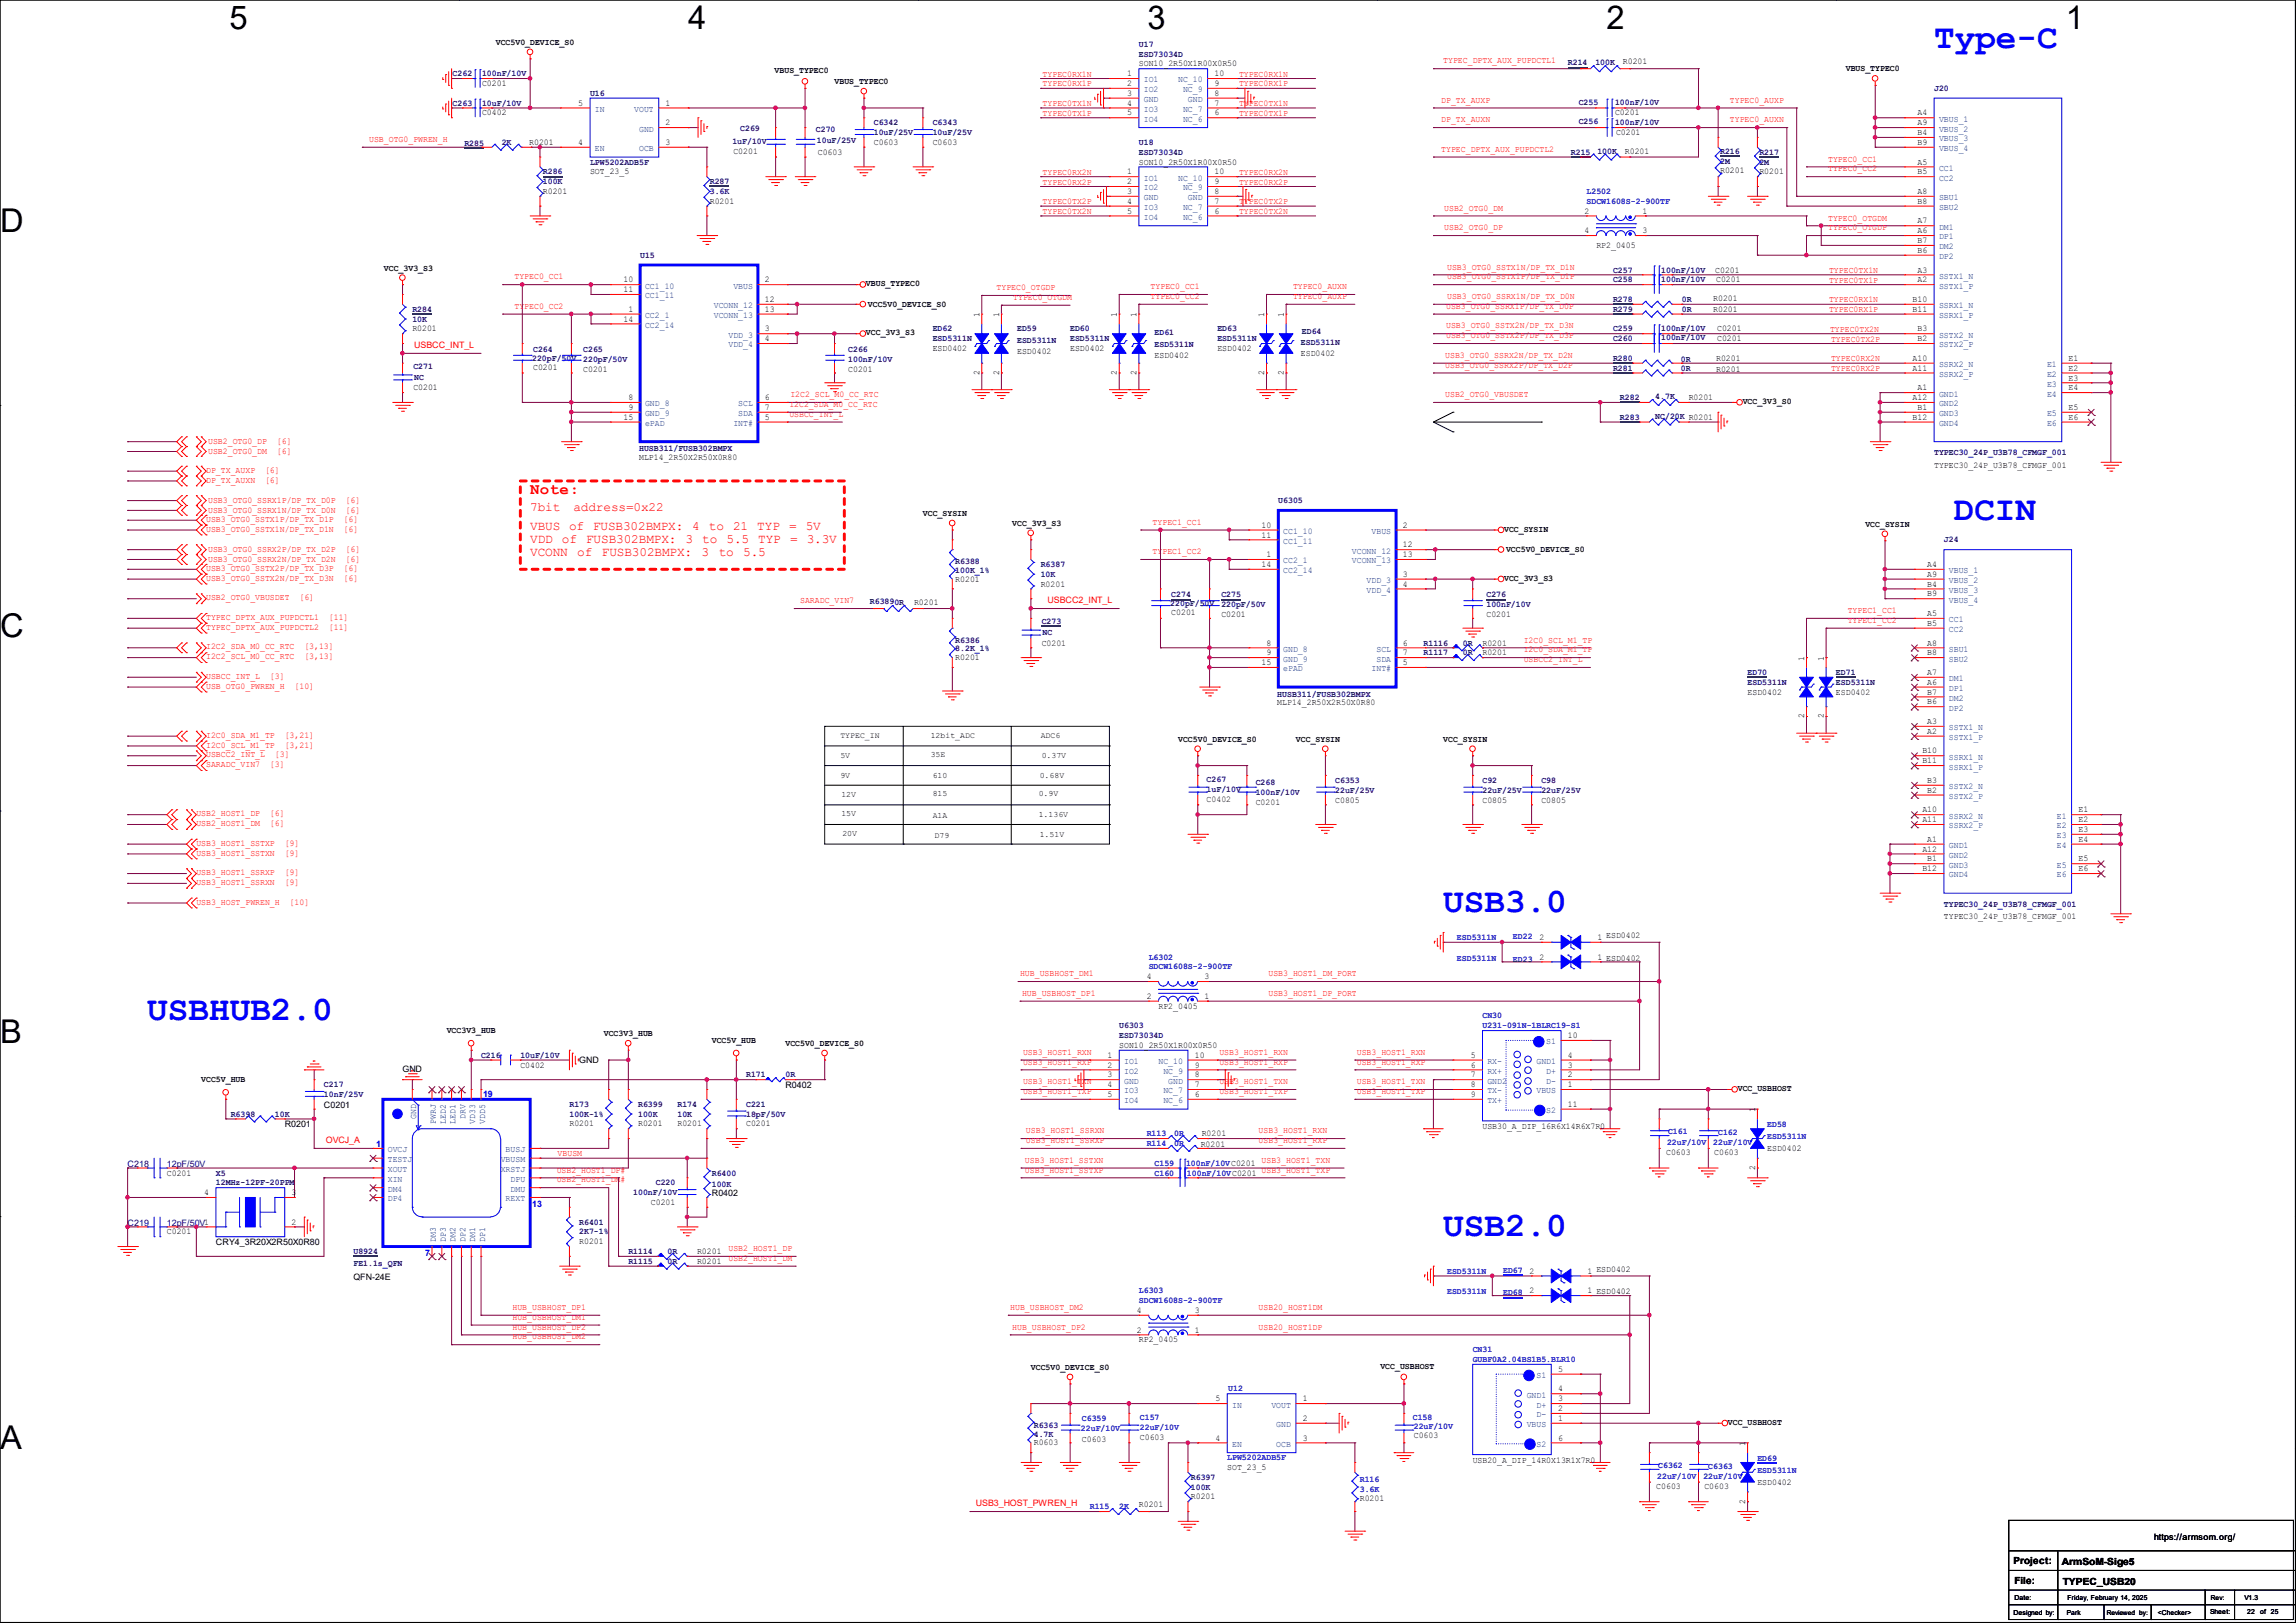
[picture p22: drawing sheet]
<svg xmlns="http://www.w3.org/2000/svg" width="297mm" height="210mm" viewBox="0 0 297 210" stroke-linecap="round" stroke-linejoin="round" font-family="sans-serif">
<defs><g id="words">
<g font-size="4.4" fill="#00f">
<text x="250.2" y="6.3">Type-C</text>
<text x="252.7" y="67.2">DCIN</text>
<text x="186.7" y="118">USB3.0</text>
<text x="19" y="132">USBHUB2.0</text>
<text x="186.7" y="159.9">USB2.0</text>
</g>
<g font-size="4.2">
<text x="29.7" y="3.8">5</text>
<text x="89" y="3.8">4</text>
<text x="148.4" y="3.8">3</text>
<text x="207.8" y="3.8">2</text>
<text x="267.2" y="3.8">1</text>
<text x="0" y="30">D</text>
<text x="0" y="82.5">C</text>
<text x="0" y="135">B</text>
<text x="0" y="187.5">A</text>
<text x="296.9" y="187.5">A</text>
</g>
<text font-size="2" fill="#f00" x="68.6" y="63.9">Note:</text>
<g font-size="1.7" fill="#f00">
<text x="68.6" y="68.6">VBUS of FUSB302BMPX: 4</text>
<text x="68.6" y="70.3">VDD</text>
<text x="68.6" y="71.9">VCONN</text>
<text x="68.6" y="66.1">7bit</text>
<text x="72.7" y="70.3">of</text>
<text x="74.2" y="66.1">address=0x22</text>
<text x="74.7" y="71.9">of</text>
<text x="75.8" y="70.3">FUSB302BMPX:</text>
<text x="77.9" y="71.9">FUSB302BMPX:</text>
<text x="88.7" y="70.3">3</text>
<text x="90.8" y="71.9">3</text>
<text x="90.8" y="70.3">to</text>
<text x="91.7" y="68.6">to</text>
<text x="93" y="71.9">to</text>
<text x="94" y="70.3">5.5</text>
<text x="94.8" y="68.6">21</text>
<text x="96.1" y="71.9">5.5</text>
<text x="98" y="68.6">TYP</text>
<text x="98.1" y="70.3">TYP</text>
<text x="102.1" y="68.6">=</text>
<text x="102.2" y="70.3">=</text>
<text x="104.2" y="68.6">5V</text>
<text x="104.4" y="70.3">3.3V</text>
</g>
<g font-size="1.3">
<text x="260.5" y="202.4">Project:</text>
<text x="266.7" y="202.5">ArmSoM-Sige5</text>
<text x="260.6" y="204.9">File:</text>
<text x="266.8" y="205">TYPEC_USB20</text>
</g>
<g font-size="1.1">
<text x="64.1" y="5.8">VCC5V0_DEVICE_S0</text>
<text x="62.4" y="11.1">C0201</text>
<text x="100.2" y="9.5">VBUS_TYPEC0</text>
<text x="107.9" y="10.9">VBUS_TYPEC0</text>
<text x="145.8" y="9.9">1</text>
<text x="145.8" y="11.1">2</text>
<text x="147.3" y="8.6">SON10_2R50X1R00X0R50</text>
<text x="157.1" y="9.9">10</text>
<text x="157.1" y="11.1">9</text>
<text x="209.9" y="8.3">R0201</text>
<text x="238.8" y="9.2">VBUS_TYPEC0</text>
<text x="62.4" y="14.9">C0402</text>
<text x="74.8" y="13.7">5</text>
<text x="86.1" y="16.2">2</text>
<text x="86.1" y="13.7">1</text>
<text x="145.8" y="13.7">4</text>
<text x="145.8" y="14.9">5</text>
<text x="145.8" y="12.4">3</text>
<text x="157.1" y="13.7">7</text>
<text x="157.1" y="14.9">6</text>
<text x="157.1" y="12.4">8</text>
<text x="208.9" y="14.8">C0201</text>
<text x="209" y="17.5">C0201</text>
<text x="248" y="14.9">A4</text>
<text x="248" y="16.2">A9</text>
<text x="248" y="17.5">B4</text>
<text x="68.5" y="18.8">R0201</text>
<text x="74.8" y="18.8">4</text>
<text x="76.3" y="22.6">SOT_23_5</text>
<text x="86.1" y="18.8">3</text>
<text x="94.9" y="19.9">C0201</text>
<text x="105.8" y="20">C0603</text>
<text x="113" y="18.8">C0603</text>
<text x="120.6" y="18.8">C0603</text>
<text x="145.8" y="22.6">1</text>
<text x="145.8" y="23.8">2</text>
<text x="147.3" y="21.3">SON10_2R50X1R00X0R50</text>
<text x="157.1" y="22.6">10</text>
<text x="157.1" y="23.8">9</text>
<text x="210.2" y="19.9">R0201</text>
<text x="222.5" y="22.4">R0201</text>
<text x="227.6" y="22.6">R0201</text>
<text x="248" y="21.3">A5</text>
<text x="248" y="18.8">B9</text>
<text x="248" y="22.6">B5</text>
<text x="70.2" y="25.1">R0201</text>
<text x="91.8" y="26.4">R0201</text>
<text x="145.8" y="26.4">4</text>
<text x="145.8" y="27.6">5</text>
<text x="145.8" y="25.1">3</text>
<text x="157.1" y="26.4">7</text>
<text x="157.1" y="27.6">6</text>
<text x="157.1" y="25.1">8</text>
<text x="205" y="27.6">2</text>
<text x="212.5" y="27.6">1</text>
<text x="248" y="28.9">A7</text>
<text x="248" y="25.1">A8</text>
<text x="248" y="26.4">B8</text>
<text x="49.7" y="35">VCC_3V3_S3</text>
<text x="205" y="30.2">4</text>
<text x="206.5" y="32.1">RP2_0405</text>
<text x="212.5" y="30.2">3</text>
<text x="221.9" y="35.3">C0201</text>
<text x="248" y="35.3">A3</text>
<text x="248" y="30.2">A6</text>
<text x="248" y="31.5">B7</text>
<text x="248" y="32.7">B6</text>
<text x="80.6" y="36.5">10</text>
<text x="80.6" y="37.8">11</text>
<text x="80.6" y="41.6">14</text>
<text x="81.3" y="40.3">1</text>
<text x="98.9" y="36.5">2</text>
<text x="98.9" y="39.1">12</text>
<text x="98.9" y="40.3">13</text>
<text x="112" y="37">VBUS_TYPEC0</text>
<text x="112.3" y="39.7">VCC5V0_DEVICE_S0</text>
<text x="126.7" y="41" transform="rotate(-90 126.7 41)">1</text>
<text x="129.2" y="41" transform="rotate(-90 129.2 41)">1</text>
<text x="144.5" y="41" transform="rotate(-90 144.5 41)">1</text>
<text x="147" y="41" transform="rotate(-90 147 41)">1</text>
<text x="163.5" y="41" transform="rotate(-90 163.5 41)">1</text>
<text x="166.1" y="41" transform="rotate(-90 166.1 41)">1</text>
<text x="221.6" y="38.9">R0201</text>
<text x="221.6" y="40.3">R0201</text>
<text x="222" y="36.5">C0201</text>
<text x="247.4" y="40.3">B11</text>
<text x="247.4" y="39.1">B10</text>
<text x="248" y="36.5">A2</text>
<text x="53.3" y="42.9">R0201</text>
<text x="69" y="47.8">C0201</text>
<text x="98.9" y="42.9">3</text>
<text x="98.9" y="44.2">4</text>
<text x="112" y="43.4">VCC_3V3_S3</text>
<text x="120.6" y="45.4">ESD0402</text>
<text x="131.6" y="45.8">ESD0402</text>
<text x="138.4" y="45.4">ESD0402</text>
<text x="149.4" y="46.3">ESD0402</text>
<text x="157.5" y="45.4">ESD0402</text>
<text x="168.3" y="46.1">ESD0402</text>
<text x="222" y="46.7">R0201</text>
<text x="222.1" y="42.9">C0201</text>
<text x="222.1" y="44.2">C0201</text>
<text x="247.4" y="46.7">A10</text>
<text x="247.4" y="48">A11</text>
<text x="248" y="42.9">B3</text>
<text x="248" y="44.2">B2</text>
<text x="267.6" y="46.7">E1</text>
<text x="267.6" y="48">E2</text>
<text x="53.5" y="50.5">C0201</text>
<text x="75.4" y="48.1">C0201</text>
<text x="81.3" y="51.8">8</text>
<text x="81.3" y="53">9</text>
<text x="98.9" y="51.8">6</text>
<text x="98.9" y="53">7</text>
<text x="109.7" y="48.1">C0201</text>
<text x="126.7" y="48.5" transform="rotate(-90 126.7 48.5)">2</text>
<text x="129.2" y="48.5" transform="rotate(-90 129.2 48.5)">2</text>
<text x="144.5" y="48.5" transform="rotate(-90 144.5 48.5)">2</text>
<text x="147" y="48.5" transform="rotate(-90 147 48.5)">2</text>
<text x="163.5" y="48.5" transform="rotate(-90 163.5 48.5)">2</text>
<text x="166.1" y="48.5" transform="rotate(-90 166.1 48.5)">2</text>
<text x="218.4" y="51.8">R0201</text>
<text x="222" y="48.1">R0201</text>
<text x="225.4" y="52.3">VCC_3V3_S0</text>
<text x="247.4" y="51.8">A12</text>
<text x="248" y="50.5">A1</text>
<text x="248" y="53">B1</text>
<text x="267.6" y="49.2">E3</text>
<text x="267.6" y="50.5">E4</text>
<text x="267.6" y="53">E5</text>
<text x="80.6" y="54.3">15</text>
<text x="82.7" y="59.5">MLP14_2R50X2R50X0R80</text>
<text x="98.9" y="54.3">5</text>
<text x="247.4" y="54.3">B12</text>
<text x="267.6" y="54.3">E6</text>
<text x="250.2" y="60.5">TYPEC30_24P_U3B78_CFMGF_001</text>
<text x="119.4" y="66.8">VCC_SYSIN</text>
<text x="130.9" y="68">VCC_3V3_S3</text>
<text x="163.2" y="68.3">10</text>
<text x="163.2" y="69.6">11</text>
<text x="181.5" y="68.3">2</text>
<text x="181.5" y="70.8">12</text>
<text x="194.6" y="68.8">VCC_SYSIN</text>
<text x="194.8" y="71.5">VCC5V0_DEVICE_S0</text>
<text x="241.3" y="68.2">VCC_SYSIN</text>
<text x="123.6" y="75.3">R0201</text>
<text x="134.6" y="75.9">R0201</text>
<text x="163.2" y="73.4">14</text>
<text x="163.8" y="72.1">1</text>
<text x="181.5" y="74.6">3</text>
<text x="181.5" y="75.9">4</text>
<text x="181.5" y="72.1">13</text>
<text x="194.6" y="75.1">VCC_3V3_S3</text>
<text x="249.3" y="73.4">A4</text>
<text x="249.3" y="74.6">A9</text>
<text x="249.3" y="77.2">B9</text>
<text x="249.3" y="75.9">B4</text>
<text x="118.2" y="78.3">R0201</text>
<text x="134.7" y="83.5">C0201</text>
<text x="151.5" y="79.6">C0201</text>
<text x="158" y="79.8">C0201</text>
<text x="163.8" y="83.5">8</text>
<text x="181.5" y="83.5">6</text>
<text x="191.8" y="83.5">R0201</text>
<text x="192.3" y="79.8">C0201</text>
<text x="249.3" y="79.7">A5</text>
<text x="249.3" y="83.5">A8</text>
<text x="249.3" y="81">B5</text>
<text x="123.6" y="85.4">R0201</text>
<text x="163.2" y="86.1">15</text>
<text x="163.8" y="84.8">9</text>
<text x="181.5" y="86.1">5</text>
<text x="181.5" y="84.8">7</text>
<text x="191.8" y="84.8">R0201</text>
<text x="226.1" y="89.9">ESD0402</text>
<text x="233.4" y="85.5" transform="rotate(-90 233.4 85.5)">1</text>
<text x="235.9" y="85.5" transform="rotate(-90 235.9 85.5)">1</text>
<text x="237.5" y="89.9">ESD0402</text>
<text x="249.3" y="88.6">A6</text>
<text x="249.3" y="87.3">A7</text>
<text x="249.3" y="84.8">B8</text>
<text x="249.3" y="89.9">B7</text>
<text x="108.7" y="95.5">TYPEC_IN</text>
<text x="120.4" y="95.5">12bit_ADC</text>
<text x="134.6" y="95.5">ADC6</text>
<text x="152.4" y="96">VCC5V0_DEVICE_S0</text>
<text x="165.2" y="91.3">MLP14_2R50X2R50X0R80</text>
<text x="167.6" y="96">VCC_SYSIN</text>
<text x="186.7" y="96">VCC_SYSIN</text>
<text x="233.4" y="93" transform="rotate(-90 233.4 93)">2</text>
<text x="235.9" y="93" transform="rotate(-90 235.9 93)">2</text>
<text x="249.3" y="95">A2</text>
<text x="249.3" y="93.7">A3</text>
<text x="249.3" y="91.1">B6</text>
<text x="108.7" y="98.1">5V</text>
<text x="108.7" y="100.6">9V</text>
<text x="120.4" y="98">35E</text>
<text x="120.6" y="100.6">610</text>
<text x="134.5" y="100.6">0.68V</text>
<text x="134.7" y="98.1">0.37V</text>
<text x="248.7" y="98.8">B11</text>
<text x="248.7" y="97.5">B10</text>
<text x="249.3" y="101.3">B3</text>
<text x="108.8" y="103.2">12V</text>
<text x="108.8" y="105.6">15V</text>
<text x="120.6" y="103">815</text>
<text x="120.6" y="105.8">A1A</text>
<text x="134.4" y="103">0.9V</text>
<text x="134.4" y="105.7">1.136V</text>
<text x="156.1" y="103.7">C0402</text>
<text x="162.4" y="104.1">C0201</text>
<text x="172.7" y="103.8">C0805</text>
<text x="191.8" y="103.8">C0805</text>
<text x="199.4" y="103.8">C0805</text>
<text x="248.7" y="105.1">A10</text>
<text x="248.7" y="106.4">A11</text>
<text x="249.3" y="102.6">B2</text>
<text x="268.9" y="105.1">E1</text>
<text x="268.9" y="106.4">E2</text>
<text x="268.9" y="107.7">E3</text>
<text x="109" y="108.1">20V</text>
<text x="120.9" y="108.4">D79</text>
<text x="134.5" y="108.2">1.51V</text>
<text x="248.7" y="110.2">A12</text>
<text x="248.7" y="112.7">B12</text>
<text x="249.3" y="108.9">A1</text>
<text x="249.3" y="111.5">B1</text>
<text x="268.9" y="108.9">E4</text>
<text x="268.9" y="111.5">E5</text>
<text x="268.9" y="112.7">E6</text>
<text x="251.5" y="119">TYPEC30_24P_U3B78_CFMGF_001</text>
<text x="199.1" y="124.2">2</text>
<text x="199.1" y="121.6">2</text>
<text x="206.6" y="124.2">1 ESD0402</text>
<text x="206.6" y="121.6">1 ESD0402</text>
<text x="148.3" y="129.2">2</text>
<text x="148.3" y="126.7">4</text>
<text x="149.9" y="130.5">RP2_0405</text>
<text x="155.8" y="129.2">1</text>
<text x="155.8" y="126.7">3</text>
<text x="57.8" y="133.7">VCC3V3_HUB</text>
<text x="74.9" y="137.5">GND</text>
<text x="78.1" y="134.1">VCC3V3_HUB</text>
<text x="92.1" y="135">VCC5V_HUB</text>
<text x="101.6" y="135.3">VCC5V0_DEVICE_S0</text>
<text x="143.3" y="136.9">1</text>
<text x="144.8" y="135.6">SON10_2R50X1R00X0R50</text>
<text x="154.6" y="136.9">10</text>
<text x="190.2" y="136.9">5</text>
<text x="202.8" y="136.9">4</text>
<text x="202.8" y="134.3">10</text>
<text x="26" y="140">VCC5V_HUB</text>
<text x="41.9" y="143.3">C0201</text>
<text x="52.1" y="138.6">GND</text>
<text x="67.3" y="138.1">C0402</text>
<text x="101.6" y="140.8">R0402</text>
<text x="143.3" y="138.1">2</text>
<text x="143.3" y="140.7">4</text>
<text x="143.3" y="141.9">5</text>
<text x="143.3" y="139.4">3</text>
<text x="154.6" y="138.1">9</text>
<text x="154.6" y="140.7">7</text>
<text x="154.6" y="141.9">6</text>
<text x="154.6" y="139.4">8</text>
<text x="190.2" y="138.1">6</text>
<text x="190.2" y="139.4">7</text>
<text x="190.2" y="140.7">8</text>
<text x="190.2" y="141.9">9</text>
<text x="202.8" y="140.7">1</text>
<text x="202.8" y="139.4">2</text>
<text x="202.8" y="138.1">3</text>
<text x="202.8" y="143.2">11</text>
<text x="224.8" y="141.2">VCC_USBHOST</text>
<text x="227" y="143.9" transform="rotate(-90 227 143.9)">1</text>
<text x="36.8" y="145.9">R0201</text>
<text x="73.7" y="145.8">R0201</text>
<text x="82.5" y="145.8">R0201</text>
<text x="87.6" y="145.8">R0201</text>
<text x="96.5" y="145.8">C0201</text>
<text x="155.3" y="148.4">R0201</text>
<text x="155.4" y="147">R0201</text>
<text x="191.8" y="146.1">USB30_A_DIP_16R6X14R6X7R0</text>
<text x="215.5" y="149.4">C0603</text>
<text x="221.7" y="149.4">C0603</text>
<text x="228.6" y="148.9">ESD0402</text>
<text x="21.6" y="152.1">C0201</text>
<text x="26.4" y="154.6">4</text>
<text x="37.7" y="154.6">3</text>
<text x="84.2" y="155.9">C0201</text>
<text x="92.1" y="154.8">R0402</text>
<text x="227" y="151.4" transform="rotate(-90 227 151.4)">2</text>
<text x="21.6" y="159.7">C0201</text>
<text x="27.9" y="161.1">CRY4_3R20X2R50X0R80</text>
<text x="37.7" y="158.5">2</text>
<text x="74.9" y="161">R0201</text>
<text x="45.7" y="165.6">QFN-24E</text>
<text x="90.2" y="162.3">R0201</text>
<text x="90.2" y="163.5">R0201</text>
<text x="197.9" y="167.3">2</text>
<text x="197.9" y="164.8">2</text>
<text x="205.4" y="167.3">1 ESD0402</text>
<text x="205.4" y="164.8">1 ESD0402</text>
<text x="147.1" y="172.4">2</text>
<text x="147.1" y="169.9">4</text>
<text x="147.3" y="173.7">RP2_0405</text>
<text x="154.6" y="172.4">1</text>
<text x="154.6" y="169.9">3</text>
<text x="133.3" y="177.2">VCC5V0_DEVICE_S0</text>
<text x="178.6" y="177.1">VCC_USBHOST</text>
<text x="201.5" y="177.5">5</text>
<text x="157.2" y="181.3">5</text>
<text x="168.5" y="183.9">2</text>
<text x="168.5" y="181.3">1</text>
<text x="201.5" y="183.9">1</text>
<text x="201.5" y="182.6">2</text>
<text x="201.5" y="181.3">3</text>
<text x="201.5" y="180">4</text>
<text x="223.5" y="184.4">VCC_USBHOST</text>
<text x="133.7" y="187">R0603</text>
<text x="140" y="186.5">C0603</text>
<text x="147.4" y="186.3">C0603</text>
<text x="157.2" y="186.4">4</text>
<text x="158.7" y="190.2">SOT_23_5</text>
<text x="168.5" y="186.4">3</text>
<text x="182.9" y="186">C0603</text>
<text x="190.5" y="189.3">USB20_A_DIP_14R0X13R1X7R0</text>
<text x="201.5" y="186.4">6</text>
<text x="225.8" y="187.1" transform="rotate(-90 225.8 187.1)">1</text>
<text x="147.3" y="195">R0201</text>
<text x="154.1" y="194">R0201</text>
<text x="175.9" y="194.3">R0201</text>
<text x="214.2" y="192.6">C0603</text>
<text x="220.5" y="192.6">C0603</text>
<text x="225.8" y="194.6" transform="rotate(-90 225.8 194.6)">2</text>
<text x="227.3" y="192.1">ESD0402</text>
<text x="278.6" y="199.2">https://armsom.org/</text>
</g>
<g font-size="1.1" fill="#000080">
<text x="58.5" y="9.9">C262</text>
<text x="62.4" y="9.9">100nF/10V</text>
<text x="147.3" y="6.1">U17</text>
<text x="147.3" y="7.3">ESD73034D</text>
<text x="202.8" y="8.5">R214</text>
<text x="206.4" y="8.5">100K</text>
<text x="250.2" y="11.8">J20</text>
<text x="58.5" y="13.7">C263</text>
<text x="62.4" y="13.7">10uF/10V</text>
<text x="76.3" y="12.4">U16</text>
<text x="95.8" y="17">C269</text>
<text x="105.5" y="17.1">C270</text>
<text x="113" y="16.2">C6342</text>
<text x="113" y="17.5">10uF/25V</text>
<text x="120.6" y="16.2">C6343</text>
<text x="120.6" y="17.5">10uF/25V</text>
<text x="204.2" y="16.1">C256</text>
<text x="204.2" y="13.5">C255</text>
<text x="208.9" y="16.2">100nF/10V</text>
<text x="208.9" y="13.5">100nF/10V</text>
<text x="60.1" y="18.9">R285</text>
<text x="64.9" y="18.8">2K</text>
<text x="70.2" y="22.6">R286</text>
<text x="70.2" y="23.8">100K</text>
<text x="76.3" y="21.3">LPW5202ADB5F</text>
<text x="91.8" y="23.8">R287</text>
<text x="94.7" y="18.6">1uF/10V</text>
<text x="105.7" y="18.5">10uF/25V</text>
<text x="147.3" y="18.8">U18</text>
<text x="147.3" y="20">ESD73034D</text>
<text x="203.2" y="20">R215</text>
<text x="206.6" y="19.9">100K</text>
<text x="222.5" y="19.9">R216</text>
<text x="222.5" y="21.2">2M</text>
<text x="227.6" y="20">R217</text>
<text x="227.6" y="21.3">2M</text>
<text x="91.8" y="25.1">3.6K</text>
<text x="82.8" y="33.4">U15</text>
<text x="208.7" y="35.3">C257</text>
<text x="214.9" y="35.3">100nF/10V</text>
<text x="53.3" y="40.3">R284</text>
<text x="53.3" y="41.6">10K</text>
<text x="208.7" y="39.1">R278</text>
<text x="208.7" y="36.5">C258</text>
<text x="208.7" y="40.3">R279</text>
<text x="214.9" y="36.5">100nF/10V</text>
<text x="217.6" y="39.1">0R</text>
<text x="217.6" y="40.3">0R</text>
<text x="53.5" y="47.7">C271</text>
<text x="68.8" y="46.7">220pF/50V</text>
<text x="69" y="45.6">C264</text>
<text x="75.4" y="45.6">C265</text>
<text x="75.4" y="46.8">220pF/50V</text>
<text x="109.7" y="45.6">C266</text>
<text x="109.7" y="46.8">100nF/10V</text>
<text x="120.6" y="42.9">ED62</text>
<text x="120.6" y="44.2">ESD5311N</text>
<text x="131.6" y="42.9">ED59</text>
<text x="131.6" y="44.4">ESD5311N</text>
<text x="138.4" y="42.9">ED60</text>
<text x="138.4" y="44.2">ESD5311N</text>
<text x="149.4" y="43.4">ED61</text>
<text x="149.4" y="44.9">ESD5311N</text>
<text x="157.5" y="42.9">ED63</text>
<text x="157.5" y="44.2">ESD5311N</text>
<text x="168.3" y="44.7">ESD5311N</text>
<text x="168.4" y="43.3">ED64</text>
<text x="208.7" y="42.9">C259</text>
<text x="208.7" y="44.2">C260</text>
<text x="208.7" y="48">R281</text>
<text x="208.7" y="46.7">R280</text>
<text x="214.9" y="42.9">100nF/10V</text>
<text x="214.9" y="44">100nF/10V</text>
<text x="217.4" y="48">0R</text>
<text x="217.4" y="46.8">0R</text>
<text x="53.6" y="49.1">NC</text>
<text x="209.5" y="51.8">R282</text>
<text x="214.1" y="51.6">4.7K</text>
<text x="82.7" y="58.4">HUSB311/FUSB302BMPX</text>
<text x="209.5" y="54.3">R283</text>
<text x="214.1" y="54.2">NC/20K R0201</text>
<text x="250.2" y="58.9">TYPEC30_24P_U3B78_CFMGF_001</text>
<text x="165.4" y="65.1">U6305</text>
<text x="251.5" y="70.2">J24</text>
<text x="123.6" y="73">R6388</text>
<text x="123.6" y="74.1">100K_1%</text>
<text x="134.6" y="73.4">R6387</text>
<text x="134.6" y="74.6">10K</text>
<text x="151.5" y="77.3">C274</text>
<text x="158" y="77.3">C275</text>
<text x="192.3" y="77.3">C276</text>
<text x="112.5" y="78.2">R63890R</text>
<text x="123.6" y="83.1">R6386</text>
<text x="134.7" y="80.7">C273</text>
<text x="134.9" y="82.1">NC</text>
<text x="151.4" y="78.4">220pF/50V</text>
<text x="158" y="78.6">220pF/50V</text>
<text x="184.1" y="83.5">R1116</text>
<text x="189.2" y="83.5">0R</text>
<text x="192.3" y="78.6">100nF/10V</text>
<text x="123.6" y="84.3">8.2K_1%</text>
<text x="184.1" y="84.8">R1117</text>
<text x="189.2" y="84.8">0R</text>
<text x="226.1" y="87.3">ED70</text>
<text x="226.1" y="88.6">ESD5311N</text>
<text x="237.5" y="87.3">ED71</text>
<text x="237.5" y="88.6">ESD5311N</text>
<text x="165.2" y="90.1">HUSB311/FUSB302BMPX</text>
<text x="156.1" y="101.2">C267</text>
<text x="162.4" y="101.6">C268</text>
<text x="172.7" y="101.3">C6353</text>
<text x="191.8" y="101.3">C92</text>
<text x="199.4" y="101.3">C98</text>
<text x="156.1" y="102.4">1uF/10V</text>
<text x="162.4" y="102.8">100nF/10V</text>
<text x="172.7" y="102.6">22uF/25V</text>
<text x="191.8" y="102.6">22uF/25V</text>
<text x="199.4" y="102.6">22uF/25V</text>
<text x="251.5" y="117.3">TYPEC30_24P_U3B78_CFMGF_001</text>
<text x="62.2" y="136.9">C216</text>
<text x="67.3" y="136.9">10uF/10V</text>
<text x="144.8" y="133.1">U6303</text>
<text x="144.8" y="134.3">ESD73034D</text>
<text x="41.9" y="140.7">C217</text>
<text x="41.9" y="141.9">10nF/25V</text>
<text x="73.7" y="143.2">R173</text>
<text x="82.5" y="143.2">R6399</text>
<text x="87.6" y="143.2">R174</text>
<text x="96.5" y="143.2">C221</text>
<text x="96.5" y="139.4">R171</text>
<text x="101.6" y="139.4">0R</text>
<text x="29.8" y="144.5">R6398</text>
<text x="35.6" y="144.5">10K</text>
<text x="73.7" y="144.5">100K-1%</text>
<text x="82.5" y="144.5">100K</text>
<text x="87.6" y="144.5">10K</text>
<text x="96.5" y="144.5">18pF/50V</text>
<text x="16.5" y="151">C218</text>
<text x="21.6" y="151">12pF/50V</text>
<text x="27.9" y="152.1">X5</text>
<text x="27.9" y="153.4">12MHz-12PF-20PPM</text>
<text x="81.9" y="154.6">100nF/10V</text>
<text x="84.8" y="153.4">C220</text>
<text x="92.1" y="152.1">R6400</text>
<text x="92.1" y="153.6">100K</text>
<text x="16.5" y="158.6">C219</text>
<text x="21.6" y="158.6">12pF/50V1</text>
<text x="74.9" y="158.5">R6401</text>
<text x="74.9" y="159.7">2K7-1%</text>
<text x="45.7" y="162.3">U8924</text>
<text x="45.7" y="163.8">FE1.1s_QFN</text>
<text x="81.3" y="162.3">R1114</text>
<text x="81.3" y="163.5">R1115</text>
<text x="86.4" y="162.3">0R</text>
<text x="86.4" y="163.5">0R</text>
<text x="133.7" y="184.7">R6363</text>
<text x="133.7" y="185.9">4.7K</text>
<text x="154.1" y="191.5">R6397</text>
<text x="154.1" y="192.7">100K</text>
</g>
<g font-size="1.1" fill="#f00">
<text x="134.9" y="11.2">TYPEC0RX1P</text>
<text x="134.9" y="9.9">TYPEC0RX1N</text>
<text x="160.3" y="11.2">TYPEC0RX1P</text>
<text x="160.3" y="9.9">TYPEC0RX1N</text>
<text x="186.7" y="8.2">TYPEC_DPTX_AUX_PUPDCTL1</text>
<text x="134.9" y="15">TYPEC0TX1P</text>
<text x="134.9" y="13.7">TYPEC0TX1N</text>
<text x="160.3" y="15">TYPEC0TX1P</text>
<text x="160.3" y="13.7">TYPEC0TX1N</text>
<text x="186.4" y="13.3">DP_TX_AUXP</text>
<text x="186.4" y="15.8">DP_TX_AUXN</text>
<text x="223.8" y="15.8">TYPEC0_AUXN</text>
<text x="223.8" y="13.3">TYPEC0_AUXP</text>
<text x="47.8" y="18.4">USB_OTG0_PWREN_H</text>
<text x="134.9" y="22.6">TYPEC0RX2N</text>
<text x="134.9" y="23.9">TYPEC0RX2P</text>
<text x="160.3" y="22.6">TYPEC0RX2N</text>
<text x="160.3" y="23.9">TYPEC0RX2P</text>
<text x="186.4" y="19.6">TYPEC_DPTX_AUX_PUPDCTL2</text>
<text x="236.5" y="20.9">TYPEC0_CC1</text>
<text x="236.5" y="22.2">TYPEC0_CC2</text>
<text x="134.9" y="27.7">TYPEC0TX2N</text>
<text x="134.9" y="26.4">TYPEC0TX2P</text>
<text x="160.3" y="27.7">TYPEC0TX2N</text>
<text x="160.3" y="26.4">T</text>
<text x="160.9" y="26.4">YPEC0TX2P</text>
<text x="186.8" y="29.8">USB2_OTG0_DP</text>
<text x="186.8" y="27.3">USB2_OTG0_DM</text>
<text x="236.5" y="28.5">TYPEC0_OTGDM</text>
<text x="236.5" y="29.8">TYPEC0_OTGDP</text>
<text x="187.2" y="34.9">USB3_OTG0_SSTX1N/DP_TX_D1N</text>
<text x="236.6" y="35.3">TYPEC0TX1N</text>
<text x="66.5" y="40">TY</text>
<text x="66.5" y="36.2">TYPEC0_CC1</text>
<text x="67.8" y="40">PEC0_CC2</text>
<text x="128.9" y="37.5">TYPEC0_OTGDP</text>
<text x="131.1" y="38.8">TYPEC0_OTGDM</text>
<text x="148.8" y="37.4">TYPEC0_CC1</text>
<text x="148.8" y="38.7">TYPEC0_CC2</text>
<text x="167.3" y="37.4">TYPEC0_AUXN</text>
<text x="167.3" y="38.7">TYPEC0_AUXP</text>
<text x="187.1" y="40">USB3_OTG0_SSRX1P/DP_TX_D0P</text>
<text x="187.2" y="36.2">USB3_OTG0_SSTX1P/DP_TX_D1P</text>
<text x="187.2" y="38.7">USB3_OTG0_SSRX1N/DP_TX_D0N</text>
<text x="236.6" y="36.6">TYPEC0TX1P</text>
<text x="236.6" y="39.1">TYPEC0RX1N</text>
<text x="236.6" y="40.4">TYPEC0RX1P</text>
<text x="53.6" y="45">USBCC_INT_L</text>
<text x="186.9" y="46.3">USB3_OTG0_SSRX2N/DP_TX_D2N</text>
<text x="186.9" y="47.6">USB3_OTG0_SSRX2P/DP_TX_D2P</text>
<text x="187.1" y="42.5">USB3_OTG0_SSTX2N/DP_TX_D3N</text>
<text x="187.1" y="43.8">USB3_OTG0_SSTX2P/DP_TX_D3P</text>
<text x="236.7" y="42.9">TYPEC0TX2N</text>
<text x="236.9" y="44.2">TYPEC0TX2P</text>
<text x="236.9" y="46.7">TYPEC0RX2N</text>
<text x="102.1" y="53.9">USBCC_INT_L</text>
<text x="102.1" y="52.7">I2C2_SDA_M0_CC_RTC</text>
<text x="102.2" y="51.4">I2C2_SCL_M0_CC_RTC</text>
<text x="186.9" y="51.4">USB2_OTG0_VBUSDET</text>
<text x="236.9" y="48">TYPEC0RX2P</text>
<text x="26.9" y="57.5">USB2_OTG0_DP</text>
<text x="26.9" y="58.8">USB2_OTG0_DM</text>
<text x="35.8" y="57.5">[6]</text>
<text x="35.8" y="58.8">[6]</text>
<text x="26.7" y="61.2">DP_TX_AUXP</text>
<text x="26.7" y="62.4">DP_TX_AUXN</text>
<text x="26.9" y="65.1">USB3_OTG0_SSRX1P/DP_TX_D0P</text>
<text x="34.3" y="61.2">[6]</text>
<text x="34.3" y="62.4">[6]</text>
<text x="44.7" y="65.1">[6]</text>
<text x="26.7" y="67.5">USB3_OTG0_SSTX1P/DP_TX_D1P</text>
<text x="26.7" y="68.8">USB3_OTG0_SSTX1N/DP_TX_D1N</text>
<text x="26.9" y="66.4">USB3_OTG0_SSRX1N/DP_TX_D0N</text>
<text x="26.9" y="71.5">USB3_OTG0_SSRX2P/DP_TX_D2P</text>
<text x="44.4" y="67.5">[6]</text>
<text x="44.4" y="68.8">[6]</text>
<text x="44.7" y="66.4">[6]</text>
<text x="44.7" y="71.5">[6]</text>
<text x="149.1" y="67.9">TYPEC1_CC1</text>
<text x="149.1" y="71.7">TY</text>
<text x="150.4" y="71.7">PEC1_CC2</text>
<text x="26.7" y="73.9">USB3_OTG0_SSTX2P/DP_TX_D3P</text>
<text x="26.7" y="75.1">USB3_OTG0_SSTX2N/DP_TX_D3N</text>
<text x="26.7" y="77.7">USB2_OTG0_VBUSDET</text>
<text x="26.9" y="72.7">USB3_OTG0_SSRX2N/DP_TX_D2N</text>
<text x="38.7" y="77.7">[6]</text>
<text x="44.4" y="73.9">[6]</text>
<text x="44.4" y="75.1">[6]</text>
<text x="44.7" y="72.7">[6]</text>
<text x="26.7" y="80.2">TYPEC_DPTX_AUX_PUPDCTL1</text>
<text x="26.7" y="81.5">TYPEC_DPTX_AUX_PUPDCTL2</text>
<text x="42.5" y="80.2">[11]</text>
<text x="42.5" y="81.5">[11]</text>
<text x="103.5" y="78.1">SARADC_VIN7</text>
<text x="135.5" y="78.1">USBCC2_INT_L</text>
<text x="197.1" y="83.1">I2C0_SCL_M1_TP</text>
<text x="239" y="79.3">TYPEC1_CC1</text>
<text x="239" y="80.6">TYPEC1_CC2</text>
<text x="26.7" y="84">I2C2_SDA_M0_CC_RTC</text>
<text x="26.7" y="85.3">I2C2_SCL_M0_CC_RTC</text>
<text x="26.7" y="89.1">USB_OTG0_PWREN_H</text>
<text x="26.7" y="87.8">USBCC_INT_L</text>
<text x="34.9" y="87.8">[3]</text>
<text x="38.1" y="89.1">[10]</text>
<text x="39.4" y="84">[3,13]</text>
<text x="39.4" y="85.3">[3,13]</text>
<text x="197.1" y="85.7">USBCC2_INT_L</text>
<text x="197.1" y="84.4">I2C0_SDA_M1_TP</text>
<text x="26.7" y="95.5">I2C0_SDA_M1_TP</text>
<text x="36.8" y="95.5">[3,21]</text>
<text x="26.7" y="96.7">I2C0_SCL_M1_TP</text>
<text x="26.7" y="98">USBCC2_INT_L</text>
<text x="26.7" y="99.3">SARADC_VIN7</text>
<text x="34.9" y="99.3">[3]</text>
<text x="35.6" y="98">[3]</text>
<text x="36.8" y="96.7">[3,21]</text>
<text x="25.4" y="105.6">USB2_HOST1_DP</text>
<text x="25.4" y="106.9">USB2_HOST1_DM</text>
<text x="34.9" y="105.6">[6]</text>
<text x="34.9" y="106.9">[6]</text>
<text x="25.4" y="109.4">USB3_HOST1_SSTXP</text>
<text x="25.4" y="110.7">USB3_HOST1_SSTXN</text>
<text x="25.4" y="113.2">USB3_HOST1_SSRXP</text>
<text x="36.8" y="109.4">[9]</text>
<text x="36.8" y="110.7">[9]</text>
<text x="36.8" y="113.2">[9]</text>
<text x="25.4" y="114.5">USB3_HOST1_SSRXN</text>
<text x="25.4" y="117.1">USB3_HOST_PWREN_H</text>
<text x="36.8" y="114.5">[9]</text>
<text x="37.5" y="117.1">[10]</text>
<text x="132" y="126.3">HUB_USBHOST_DM1</text>
<text x="132.2" y="128.9">HUB_USBHOST_DP1</text>
<text x="164.1" y="128.9">USB3_HOST1_DP_PORT</text>
<text x="164.1" y="126.3">USB3_HOST1_DM_PORT</text>
<text x="132.3" y="137.8">USB3_HOST1_RXP</text>
<text x="132.3" y="136.5">USB3_HOST1_RXN</text>
<text x="157.7" y="137.8">USB3_HOST1_RXP</text>
<text x="157.7" y="136.5">USB3_HOST1_RXN</text>
<text x="175.5" y="136.5">USB3_HOST1_RXN</text>
<text x="175.5" y="137.8">USB3_HOST1_RXP</text>
<text x="132.3" y="141.6">USB3_HOST1_TXP</text>
<text x="132.3" y="140.3">USB3_HOST1_TXN</text>
<text x="157.7" y="141.6">USB3_HOST1_TXP</text>
<text x="157.7" y="140.3">USB3_HOST1_TXN</text>
<text x="175.5" y="140.3">USB3_HOST1_TXN</text>
<text x="175.5" y="141.6">USB3_HOST1_TXP</text>
<text x="42.2" y="147.9">OVCJ_A</text>
<text x="72.1" y="149.6">VBUSM</text>
<text x="132.7" y="146.6">USB3_HOST1_SSRXN</text>
<text x="132.7" y="147.9">USB3_HOST1_SSRXP</text>
<text x="162.8" y="146.6">USB3_HOST1_RXN</text>
<text x="162.8" y="147.9">USB3_HOST1_RXP</text>
<text x="72" y="151.7">USB2_HOST1_DP#</text>
<text x="72" y="153">USB2_HOST1_DM</text>
<text x="80.3" y="153">#</text>
<text x="132.6" y="150.5">USB3_HOST1_SSTXN</text>
<text x="132.6" y="151.7">USB3_HOST1_SSTXP</text>
<text x="163.2" y="150.5">USB3_HOST1_TXN</text>
<text x="163.2" y="151.7">USB3_HOST1_TXP</text>
<text x="94.2" y="161.9">USB2_HOST1_DP</text>
<text x="94.2" y="163.2">USB2_HOST1_DM</text>
<text x="66.3" y="169.5">HUB_USBHOST_DP1</text>
<text x="66.3" y="170.8">HUB_USBHOST_DM1</text>
<text x="66.3" y="172">HUB_USBHOST_DP2</text>
<text x="66.3" y="173.3">HUB_USBHOST_DM2</text>
<text x="130.7" y="169.5">HUB_USBHOST_DM2</text>
<text x="130.9" y="172">HUB_USBHOST_DP2</text>
<text x="162.8" y="172">USB20_HOST1DP</text>
<text x="162.8" y="169.5">USB20_HOST1DM</text>
<text x="126.2" y="194.9">USB3_HOST_PWREN_H</text>
</g>
<g font-size="1.1" fill="#004080">
<text x="148" y="10.7">IO1</text>
<text x="148" y="11.9">IO2</text>
<text x="152.4" y="10.7">NC_10</text>
<text x="153" y="11.9">NC_9</text>
<text x="77" y="14.5">IN</text>
<text x="82" y="14.5">VOUT</text>
<text x="82.7" y="17">GND</text>
<text x="148" y="14.5">IO3</text>
<text x="148" y="15.7">IO4</text>
<text x="148" y="13.2">GND</text>
<text x="153" y="14.5">NC_7</text>
<text x="153" y="15.7">NC_6</text>
<text x="153.7" y="13.2">GND</text>
<text x="250.8" y="15.7">VBUS_1</text>
<text x="250.8" y="17">VBUS_2</text>
<text x="77" y="19.6">EN</text>
<text x="82.7" y="19.6">OCB</text>
<text x="148" y="23.4">IO1</text>
<text x="152.4" y="23.4">NC_10</text>
<text x="250.8" y="22.1">CC1</text>
<text x="250.8" y="19.6">VBUS_4</text>
<text x="250.8" y="23.4">CC2</text>
<text x="250.8" y="18.3">VBUS_3</text>
<text x="148" y="24.6">IO2</text>
<text x="148" y="27.2">IO3</text>
<text x="148" y="28.4">IO4</text>
<text x="148" y="25.9">GND</text>
<text x="153" y="24.6">NC_9</text>
<text x="153" y="27.2">NC_7</text>
<text x="153" y="28.4">NC_6</text>
<text x="153.7" y="25.9">GND</text>
<text x="250.8" y="29.7">DM1</text>
<text x="250.8" y="25.9">SBU1</text>
<text x="250.8" y="27.2">SBU2</text>
<text x="250.8" y="31">DP1</text>
<text x="250.8" y="32.3">DM2</text>
<text x="250.8" y="33.5">DP2</text>
<text x="83.4" y="41.1">CC2_1</text>
<text x="83.4" y="37.3">CC1_10</text>
<text x="83.4" y="38.6">CC1_11</text>
<text x="92.3" y="39.9">VCONN_12</text>
<text x="92.3" y="41.1">VCONN_13</text>
<text x="94.9" y="37.3">VBUS</text>
<text x="250.8" y="37.3">SSTX1_P</text>
<text x="250.8" y="36.1">SSTX1_N</text>
<text x="250.8" y="41.1">SSRX1_P</text>
<text x="250.8" y="39.9">SSRX1_N</text>
<text x="83.4" y="42.4">CC2_14</text>
<text x="94.2" y="43.7">VDD_3</text>
<text x="94.2" y="45">VDD_4</text>
<text x="250.8" y="47.5">SSRX2_N</text>
<text x="250.8" y="43.7">SSTX2_N</text>
<text x="250.8" y="45">SSTX2_P</text>
<text x="264.8" y="47.5">E1</text>
<text x="83.4" y="52.6">GND_8</text>
<text x="83.4" y="53.8">GND_9</text>
<text x="95.5" y="52.6">SCL</text>
<text x="95.5" y="53.8">SDA</text>
<text x="250.8" y="51.3">GND1</text>
<text x="250.8" y="48.8">SSRX2_P</text>
<text x="250.8" y="52.6">GND2</text>
<text x="250.8" y="53.8">GND3</text>
<text x="264.8" y="48.8">E2</text>
<text x="264.8" y="50">E3</text>
<text x="264.8" y="51.3">E4</text>
<text x="264.8" y="53.8">E5</text>
<text x="83.4" y="55.1">ePAD</text>
<text x="94.9" y="55.1">INT#</text>
<text x="250.8" y="55.1">GND4</text>
<text x="264.8" y="55.1">E6</text>
<text x="166" y="69.1">CC1_10</text>
<text x="166" y="70.4">CC1_11</text>
<text x="174.9" y="71.6">VCONN_12</text>
<text x="177.4" y="69.1">VBUS</text>
<text x="166" y="72.9">CC2_1</text>
<text x="166" y="74.2">CC2_14</text>
<text x="174.9" y="72.9">VCONN_13</text>
<text x="176.8" y="75.4">VDD_3</text>
<text x="176.8" y="76.7">VDD_4</text>
<text x="252.1" y="74.2">VBUS_1</text>
<text x="252.1" y="75.4">VBUS_2</text>
<text x="252.1" y="78">VBUS_4</text>
<text x="252.1" y="76.7">VBUS_3</text>
<text x="252.1" y="80.5">CC1</text>
<text x="252.1" y="81.8">CC2</text>
<text x="166" y="84.3">GND_8</text>
<text x="166" y="85.6">GND_9</text>
<text x="166" y="86.9">ePAD</text>
<text x="177.4" y="86.9">INT#</text>
<text x="178.1" y="84.3">SCL</text>
<text x="178.1" y="85.6">SDA</text>
<text x="252.1" y="89.4">DP1</text>
<text x="252.1" y="88.1">DM1</text>
<text x="252.1" y="84.3">SBU1</text>
<text x="252.1" y="85.6">SBU2</text>
<text x="252.1" y="95.8">SSTX1_P</text>
<text x="252.1" y="94.5">SSTX1_N</text>
<text x="252.1" y="90.7">DM2</text>
<text x="252.1" y="91.9">DP2</text>
<text x="252.1" y="99.6">SSRX1_P</text>
<text x="252.1" y="98.3">SSRX1_N</text>
<text x="252.1" y="105.9">SSRX2_N</text>
<text x="252.1" y="107.2">SSRX2_P</text>
<text x="252.1" y="102.1">SSTX2_N</text>
<text x="252.1" y="103.4">SSTX2_P</text>
<text x="266.1" y="105.9">E1</text>
<text x="266.1" y="107.2">E2</text>
<text x="252.1" y="109.7">GND1</text>
<text x="252.1" y="111">GND2</text>
<text x="252.1" y="113.5">GND4</text>
<text x="252.1" y="112.3">GND3</text>
<text x="266.1" y="108.5">E3</text>
<text x="266.1" y="109.7">E4</text>
<text x="266.1" y="112.3">E5</text>
<text x="266.1" y="113.5">E6</text>
<text x="145.4" y="137.7">IO1</text>
<text x="149.9" y="137.7">NC_10</text>
<text x="192.4" y="137.7">RX-</text>
<text x="198.8" y="137.7">GND1</text>
<text x="200" y="135.1">S1</text>
<text x="145.4" y="138.9">IO2</text>
<text x="145.4" y="141.5">IO3</text>
<text x="145.4" y="142.7">IO4</text>
<text x="145.4" y="140.2">GND</text>
<text x="150.5" y="138.9">NC_9</text>
<text x="150.5" y="141.5">NC_7</text>
<text x="150.5" y="142.7">NC_6</text>
<text x="151.1" y="140.2">GND</text>
<text x="192.4" y="138.9">RX+</text>
<text x="192.4" y="140.2">GND2</text>
<text x="192.4" y="141.5">TX-</text>
<text x="192.4" y="142.7">TX+</text>
<text x="198.8" y="141.5">VBUS</text>
<text x="200" y="140.2">D-</text>
<text x="200" y="138.9">D+</text>
<text x="50.2" y="149.1">OVCJ</text>
<text x="53.8" y="144.8" transform="rotate(-90 53.8 144.8)">GND</text>
<text x="56.4" y="145.4" transform="rotate(-90 56.4 145.4)">PWRJ</text>
<text x="57.7" y="145.4" transform="rotate(-90 57.7 145.4)">LED2</text>
<text x="58.9" y="145.4" transform="rotate(-90 58.9 145.4)">LED1</text>
<text x="60.2" y="144.8" transform="rotate(-90 60.2 144.8)">DRV</text>
<text x="61.5" y="145.4" transform="rotate(-90 61.5 145.4)">VD33</text>
<text x="62.7" y="145.4" transform="rotate(-90 62.7 145.4)">VDD5</text>
<text x="65.4" y="149.1">BUSJ</text>
<text x="200" y="144">S2</text>
<text x="50.2" y="150.4">TESTJ</text>
<text x="50.2" y="151.6">XOUT</text>
<text x="50.2" y="152.9">XIN</text>
<text x="50.2" y="154.2">DM4</text>
<text x="50.2" y="155.4">DP4</text>
<text x="64.8" y="151.6">XRSTJ</text>
<text x="64.8" y="150.4">VBUSM</text>
<text x="65.4" y="155.4">REXT</text>
<text x="66" y="154.2">DMU</text>
<text x="66" y="152.9">DPU</text>
<text x="56.4" y="160.7" transform="rotate(-90 56.4 160.7)">DM3</text>
<text x="57.7" y="160.7" transform="rotate(-90 57.7 160.7)">DP3</text>
<text x="58.9" y="160.7" transform="rotate(-90 58.9 160.7)">DM2</text>
<text x="60.2" y="160.7" transform="rotate(-90 60.2 160.7)">DP2</text>
<text x="61.5" y="160.7" transform="rotate(-90 61.5 160.7)">DM1</text>
<text x="62.7" y="160.7" transform="rotate(-90 62.7 160.7)">DP1</text>
<text x="198.8" y="178.3">S1</text>
<text x="159.4" y="182.1">IN</text>
<text x="164.5" y="182.1">VOUT</text>
<text x="165.1" y="184.7">GND</text>
<text x="197.5" y="184.7">VBUS</text>
<text x="197.5" y="180.8">GND1</text>
<text x="198.8" y="183.4">D-</text>
<text x="198.8" y="182.1">D+</text>
<text x="159.4" y="187.2">EN</text>
<text x="165.1" y="187.2">OCB</text>
<text x="198.8" y="187.2">S2</text>
</g>
<g font-size="1.1" fill="#0000a0">
<text x="205.2" y="25.1">L2502</text>
<text x="205.2" y="26.4">SDCW1608S-2-900TF</text>
<text x="148.6" y="124.2">L6302</text>
<text x="148.6" y="125.4">SDCW1608S-2-900TF</text>
<text x="188.5" y="124.3">ESD5311N</text>
<text x="188.5" y="121.6">ESD5311N</text>
<text x="195.7" y="124.4">ED23</text>
<text x="195.7" y="121.5">ED22</text>
<text x="191.8" y="131.8">CN30</text>
<text x="191.8" y="133.1">U231-091N-1BLRC19-S1</text>
<text x="148.3" y="147">R113</text>
<text x="148.3" y="148.3">R114</text>
<text x="151.9" y="147">0R</text>
<text x="151.9" y="148.3">0R</text>
<text x="215.6" y="148.2">22uF/10V</text>
<text x="215.8" y="146.8">C161</text>
<text x="221.6" y="148.2">22uF/10V</text>
<text x="222.2" y="146.9">C162</text>
<text x="228.6" y="145.9">ED58</text>
<text x="228.6" y="147.4">ESD5311N</text>
<text x="149.4" y="150.8">C159</text>
<text x="149.4" y="152.1">C160</text>
<text x="153.4" y="150.8">100nF/10VC0201</text>
<text x="153.5" y="152.1">100nF/10VC0201</text>
<text x="147.3" y="167.3">L6303</text>
<text x="187.2" y="167.5">ESD5311N</text>
<text x="187.2" y="164.8">ESD5311N</text>
<text x="194.4" y="167.6">ED68</text>
<text x="194.4" y="164.7">ED67</text>
<text x="147.3" y="168.6">SDCW1608S-2-900TF</text>
<text x="190.5" y="175">CN31</text>
<text x="190.5" y="176.2">GUBF0A2.04BS1B5.BLR10</text>
<text x="139.8" y="185.1">22uF/10V</text>
<text x="140" y="183.9">C6359</text>
<text x="147.4" y="183.7">C157</text>
<text x="147.4" y="185">22uF/10V</text>
<text x="158.9" y="180">U12</text>
<text x="182.8" y="183.7">C158</text>
<text x="182.9" y="184.9">22uF/10V</text>
<text x="158.7" y="188.9">LPW5202ADB5F</text>
<text x="175.9" y="191.7">R116</text>
<text x="214.4" y="191.3">22uF/10V</text>
<text x="214.5" y="189.9">C6362</text>
<text x="220.3" y="191.3">22uF/10V</text>
<text x="221" y="190.1">C6363</text>
<text x="227.3" y="189.1">ED69</text>
<text x="227.3" y="190.6">ESD5311N</text>
<text x="141" y="195.3">R115</text>
<text x="144.8" y="195.3">2K</text>
<text x="175.9" y="193">3.6K</text>
</g>
<g font-size="1.1" fill="#00f">
<text x="62.5" y="141.9">19</text>
<text x="48.6" y="148.4">1</text>
<text x="68.8" y="156.1">13</text>
<text x="55" y="162.5">7</text>
</g>
<g font-size=".9">
<text x="260.5" y="209">Designed by:</text>
<text x="260.6" y="207.1">Date:</text>
<text x="267.3" y="209">Park</text>
<text x="267.5" y="207.1">Friday, February 14, 2025</text>
<text x="279.1" y="209">&lt;Checker&gt;</text>
<text x="285.9" y="208.8">Sheet:</text>
<text x="290.3" y="207.1">V1.3</text>
<text x="290.7" y="208.8">22</text>
<text x="292.4" y="208.8">of 25</text>
</g>
<g font-size=".8">
<text x="272.5" y="209">Reviewed by:</text>
<text x="286" y="207.1">Rev:</text>
</g>
</g></defs>
<g fill="none" stroke="#000" stroke-width=".13">
<path d="M0 0h296.9v209.9h-296.9zM59.4 0h.1M118.7 0h.1M178.1 0h.1M237.5 0h.1M0 52.5h.1M185.4 54.6h14M185.4 54.6l2.6 1.3M188 53.3h.1M188 55.9h.1M188 53.3l-2.6 1.3M199.4 54.6h.1"/>
<path d="M296.9 52.5h.1M106.7 94h36.8v15.2h-36.8zM106.7 96.5h36.8M106.7 99.1h36.8M116.8 94v15.2M130.8 94v15.2M143.5 96.5h.1M143.5 99.1h.1M0 104.9h.1M106.7 101.6h36.8M106.7 104.1h36.8M106.7 106.7h36.8"/>
<path d="M116.8 109.2h.1M130.8 109.2h.1M143.5 101.6h.1M143.5 104.1h.1M143.5 106.7h.1M296.9 104.9h.1M0 157.4h.1M296.9 157.4h.1M59.4 209.9h.1M118.7 209.9h.1M178.1 209.9h.1M237.5 209.9h.1"/>
</g>
<path d="M67.3 62.2h41.9v11.5h-41.9z" fill="none" stroke="#f00" stroke-width=".38" stroke-dasharray=".8 .8"/>
<path d="M219.7 8.9h.1M219.7 8.9v5.1M52.1 36.8h.1M52.1 36.8v1.3M52.1 44.4h.1M52.1 44.4v1.3M185.4 52.1h21.6M207 52.1h.1M218.4 52.1h.1M218.4 52.1h5.8" fill="none" stroke="#800040" stroke-width=".13"/>
<circle cx="219.7" cy="13.9" r=".23" fill="#f0f"/>
<circle cx="219.7" cy="13.9" r=".23" fill="none" stroke="#f0f" stroke-width=".13"/>
<path d="M185.4 8.9h.1M185.4 8.9h19.1M210.8 8.9h.1M210.8 8.9h8.9M219.7 14h.1M219.7 16.5h.1M219.7 14h2.5M219.7 16.5v3.8h-8.9M219.7 16.5h7.6M185.4 20.3h.1M185.4 20.3h19.1M210.8 20.3h.1" fill="none" stroke="#800040" stroke-width=".13"/>
<circle cx="227.3" cy="16.5" r=".23" fill="#f0f"/>
<circle cx="227.3" cy="16.5" r=".23" fill="none" stroke="#f0f" stroke-width=".13"/>
<circle cx="219.7" cy="16.5" r=".23" fill="#f0f"/>
<circle cx="219.7" cy="16.5" r=".23" fill="none" stroke="#f0f" stroke-width=".13"/>
<g fill="none" stroke="#800040" stroke-width=".13">
<path d="M100.3 20.3h.1M100.3 20.3v2.6M227.3 33h.1M233.7 27.9h.1M233.7 30.5h.1M233.7 29.2h.1M233.7 27.9v1.3M233.7 30.5v2.5h-6.4M233.7 29.2h1.9M243.2 50.8h.1M243.2 52.1h.1M243.2 50.8v2.5"/>
<path d="M243.2 50.8h3.2M243.2 52.1h3.2"/>
</g>
<circle cx="243.2" cy="53.3" r=".23" fill="#f0f"/>
<circle cx="243.2" cy="53.3" r=".23" fill="none" stroke="#f0f" stroke-width=".13"/>
<circle cx="243.2" cy="52" r=".23" fill="#f0f"/>
<circle cx="243.2" cy="52" r=".23" fill="none" stroke="#f0f" stroke-width=".13"/>
<path d="M243.2 53.3h.1M243.2 53.3h3.2M243.2 53.3v1.3" fill="none" stroke="#800040" stroke-width=".13"/>
<circle cx="243.2" cy="54.6" r=".23" fill="#f0f"/>
<circle cx="243.2" cy="54.6" r=".23" fill="none" stroke="#f0f" stroke-width=".13"/>
<path d="M243.2 54.6h.1M243.2 54.6h3.2M243.2 54.6v2.6M270.5 47h.1M270.5 47h2.5M273 47h.1M273 47v1.3" fill="none" stroke="#800040" stroke-width=".13"/>
<circle cx="273" cy="48.2" r=".23" fill="#f0f"/>
<circle cx="273" cy="48.2" r=".23" fill="none" stroke="#f0f" stroke-width=".13"/>
<path d="M270.5 48.3h.1M270.5 49.5h.1M270.5 48.3h2.5M273 48.3h.1M273 48.3v1.2h-2.5" fill="none" stroke="#800040" stroke-width=".13"/>
<circle cx="273" cy="49.5" r=".23" fill="#f0f"/>
<circle cx="273" cy="49.5" r=".23" fill="none" stroke="#f0f" stroke-width=".13"/>
<path d="M270.5 50.8h.1M270.5 50.8h2.5M273 49.5h.1M273 50.8h.1M273 49.5v10.3" fill="none" stroke="#800040" stroke-width=".13"/>
<circle cx="273" cy="50.8" r=".23" fill="#f0f"/>
<circle cx="273" cy="50.8" r=".23" fill="none" stroke="#f0f" stroke-width=".13"/>
<path d="M235.6 31.8h.1M235.6 29.2h.1M235.6 31.8h10.8M235.6 29.2v2.6M235.6 29.2h10.8" fill="none" stroke="#800040" stroke-width=".13"/>
<circle cx="235.6" cy="29.2" r=".23" fill="#f0f"/>
<circle cx="235.6" cy="29.2" r=".23" fill="none" stroke="#f0f" stroke-width=".13"/>
<path d="M233.7 33h.1M233.7 33h12.7" fill="none" stroke="#800040" stroke-width=".13"/>
<circle cx="233.7" cy="33" r=".23" fill="#f0f"/>
<circle cx="233.7" cy="33" r=".23" fill="none" stroke="#f0f" stroke-width=".13"/>
<path d="M242.6 16.5h.1M242.6 11h.1M242.6 16.5h3.8M242.6 11v4.2M233.7 30.5h.1M233.7 30.5h12.7" fill="none" stroke="#800040" stroke-width=".13"/>
<circle cx="242.5" cy="15.2" r=".23" fill="#f0f"/>
<circle cx="242.5" cy="15.2" r=".23" fill="none" stroke="#f0f" stroke-width=".13"/>
<path d="M242.6 16.5h.1M242.6 16.5v1.3" fill="none" stroke="#800040" stroke-width=".13"/>
<circle cx="242.5" cy="17.8" r=".23" fill="#f0f"/>
<circle cx="242.5" cy="17.8" r=".23" fill="none" stroke="#f0f" stroke-width=".13"/>
<circle cx="242.5" cy="16.5" r=".23" fill="#f0f"/>
<circle cx="242.5" cy="16.5" r=".23" fill="none" stroke="#f0f" stroke-width=".13"/>
<g fill="none" stroke="#800040" stroke-width=".13">
<path d="M185.4 14h.1M185.4 16.5h.1M185.4 14h21M185.4 16.5h21M210.2 14h.1M210.2 16.5h.1M210.2 14h9.5M210.2 16.5h9.5M222.2 14h.1M222.2 14h10.2M222.2 14v3.8M227.3 16.5h.1"/>
<path d="M227.3 16.5v1.3M242.6 19.1h.1M242.6 17.8h.1M242.6 19.1h3.8M242.6 17.8v1.3M185.4 35.6h.1M185.4 36.8h.1M185.4 35.6h27.1M185.4 36.8h27.1M216.3 35.6h.1M216.3 36.8h.1M216.3 35.6h30.1"/>
<path d="M216.3 36.8h30.1M222.2 24.1h.1M222.2 24.1v1.3M227.3 24.1h.1M227.3 24.1v1.3M185.4 43.2h.1M185.4 44.4h.1M185.4 43.2h27.1M185.4 44.4h27.1M216.3 44.4h.1M216.3 43.2h.1M216.3 43.2h30.1"/>
<path d="M216.3 44.4h30.1"/>
</g>
<circle cx="222.2" cy="13.9" r=".23" fill="#f0f"/>
<circle cx="222.2" cy="13.9" r=".23" fill="none" stroke="#f0f" stroke-width=".13"/>
<g fill="none" stroke="#800040" stroke-width=".13">
<path d="M227.3 16.5h.1M227.3 16.5h3.8M231.1 16.5h.1M231.1 16.5v10.2M232.4 14h.1M232.4 14v11.4M231.1 26.7h.1M231.1 26.7h15.3M232.4 25.4h.1M232.4 25.4h14M107.9 43.2h.1M107.9 43.2v1.2"/>
<path d="M107.9 43.2h2.8"/>
</g>
<circle cx="107.9" cy="43.2" r=".23" fill="#f0f"/>
<circle cx="107.9" cy="43.2" r=".23" fill="none" stroke="#f0f" stroke-width=".13"/>
<path d="M101.9 43.2h.1M101.9 44.4h.1M101.9 43.2h1.2M103.1 43.2h.1M103.1 43.2v1.2h-1.2" fill="none" stroke="#800040" stroke-width=".13"/>
<circle cx="103.1" cy="43.2" r=".23" fill="#f0f"/>
<circle cx="103.1" cy="43.2" r=".23" fill="none" stroke="#f0f" stroke-width=".13"/>
<path d="M73.9 40.6h.1M73.9 40.6v3.8M73.9 40.6h2.6M103.1 43.2h.1M103.1 43.2h4.8M107.9 48.3h.1M107.9 48.3v1.2" fill="none" stroke="#800040" stroke-width=".13"/>
<circle cx="76.4" cy="40.6" r=".23" fill="#f0f"/>
<circle cx="76.4" cy="40.6" r=".23" fill="none" stroke="#f0f" stroke-width=".13"/>
<circle cx="73.9" cy="40.6" r=".23" fill="#f0f"/>
<circle cx="73.9" cy="40.6" r=".23" fill="none" stroke="#f0f" stroke-width=".13"/>
<path d="M67.6 36.8h.1M67.6 36.8v7.6M67.6 36.8h8.9" fill="none" stroke="#800040" stroke-width=".13"/>
<circle cx="76.4" cy="36.8" r=".23" fill="#f0f"/>
<circle cx="76.4" cy="36.8" r=".23" fill="none" stroke="#f0f" stroke-width=".13"/>
<circle cx="67.5" cy="36.8" r=".23" fill="#f0f"/>
<circle cx="67.5" cy="36.8" r=".23" fill="none" stroke="#f0f" stroke-width=".13"/>
<g fill="none" stroke="#800040" stroke-width=".13">
<path d="M65 36.8h.1M65 36.8h2.6M76.5 38.1h.1M76.5 36.8h.1M76.5 36.8v1.3M76.5 36.8h2.5M76.5 38.1h2.5M65 40.6h.1M65 40.6h8.9M73.9 52.1h.1M73.9 52.1h5.1M76.5 41.9h.1"/>
<path d="M76.5 40.6h.1M76.5 40.6h2.5M76.5 41.9h2.5M76.5 40.6v1.3"/>
</g>
<circle cx="73.9" cy="52" r=".23" fill="#f0f"/>
<circle cx="73.9" cy="52" r=".23" fill="none" stroke="#f0f" stroke-width=".13"/>
<path d="M73.9 54.6h.1M73.9 54.6h5.1" fill="none" stroke="#800040" stroke-width=".13"/>
<circle cx="73.9" cy="54.6" r=".23" fill="#f0f"/>
<circle cx="73.9" cy="54.6" r=".23" fill="none" stroke="#f0f" stroke-width=".13"/>
<path d="M73.9 54.6h.1M73.9 52.1h.1M73.9 52.1v1.2M73.9 54.6v2.6" fill="none" stroke="#800040" stroke-width=".13"/>
<circle cx="73.9" cy="53.3" r=".23" fill="#f0f"/>
<circle cx="73.9" cy="53.3" r=".23" fill="none" stroke="#f0f" stroke-width=".13"/>
<g fill="none" stroke="#800040" stroke-width=".13">
<path d="M101.9 36.8h.1M101.9 39.4h.1M101.9 39.4h8.8M101.9 36.8h8.8M103.1 39.4h.1M185.4 39.4h.1M185.4 39.4h25.8M217.6 39.4h.1M217.6 39.4h28.8M67.6 48.3h.1M67.6 52.1h.1M67.6 48.3v3.8"/>
<path d="M73.9 53.3h.1M73.9 48.3h.1M73.9 53.3h5.1M73.9 48.3v3.8h-6.3M73.9 53.3v1.3M101.9 54.6h.1M101.9 54.6h7.1M185.4 40.6h.1M185.4 47h.1M185.4 48.3h.1M185.4 40.6h25.8M185.4 47h25.8"/>
<path d="M185.4 48.3h25.8M217.6 47h.1M217.6 48.3h.1M217.6 40.6h.1M217.6 40.6h28.8M217.6 47h28.8M217.6 48.3h28.8"/>
</g>
<circle cx="103.1" cy="39.3" r=".23" fill="#f0f"/>
<circle cx="103.1" cy="39.3" r=".23" fill="none" stroke="#f0f" stroke-width=".13"/>
<g fill="none" stroke="#800040" stroke-width=".13">
<path d="M89 14h.1M89 14h11.3M103.1 39.4h.1M103.1 39.4v1.2h-1.2M185.4 30.5h.1M185.4 27.9h.1M185.4 30.5h19.8M185.4 27.9h19.8M212.9 30.5h.1M212.9 30.5h14.4M227.3 30.5h.1M227.3 30.5v2.5"/>
<path d="M101.9 40.6h.1"/>
</g>
<circle cx="100.3" cy="13.9" r=".23" fill="#f0f"/>
<circle cx="100.3" cy="13.9" r=".23" fill="none" stroke="#f0f" stroke-width=".13"/>
<path d="M104.1 11.4h.1M104.1 11.4v2.6" fill="none" stroke="#800040" stroke-width=".13"/>
<circle cx="104.1" cy="13.9" r=".23" fill="#f0f"/>
<circle cx="104.1" cy="13.9" r=".23" fill="none" stroke="#f0f" stroke-width=".13"/>
<g fill="none" stroke="#800040" stroke-width=".13">
<path d="M58.4 14h.1M58.4 10.2h.1M58.4 14h1.4M58.4 10.2h1.4M63.6 14h.1M63.6 10.2h.1M63.6 10.2h5M68.6 7.6h.1M68.6 10.2h.1M68.6 7.6v6.4h-5M89 19.1h.1M89 16.5h.1"/>
<path d="M89 19.1h2.4M89 16.5h1.3M91.4 19.1h.1M91.4 19.1v2.5M100.3 14h.1M100.3 14h3.8M100.3 14v2.5M91.4 27.9h.1M91.4 27.9v2.6"/>
</g>
<circle cx="68.6" cy="13.9" r=".23" fill="#f0f"/>
<circle cx="68.6" cy="13.9" r=".23" fill="none" stroke="#f0f" stroke-width=".13"/>
<circle cx="68.6" cy="10.1" r=".23" fill="#f0f"/>
<circle cx="68.6" cy="10.1" r=".23" fill="none" stroke="#f0f" stroke-width=".13"/>
<path d="M68.6 14h.1M68.6 14h3.9M68.7 19.1h.1M68.7 19.1h1.1" fill="none" stroke="#800040" stroke-width=".13"/>
<circle cx="69.8" cy="19" r=".23" fill="#f0f"/>
<circle cx="69.8" cy="19" r=".23" fill="none" stroke="#f0f" stroke-width=".13"/>
<g fill="none" stroke="#800040" stroke-width=".13">
<path d="M69.8 19.1h.1M69.8 19.1v1.2M69.8 19.1h2.7M104.1 14h.1M104.1 14v2.5M242.6 15.2h.1M242.6 15.2v1.3M69.8 26.7h.1M69.8 26.7v1.2M104.1 20.3h.1M104.1 20.3v2.6M154.9 104.1h.1"/>
<path d="M154.9 104.1v1.3"/>
</g>
<circle cx="154.9" cy="105.4" r=".23" fill="#f0f"/>
<circle cx="154.9" cy="105.4" r=".23" fill="none" stroke="#f0f" stroke-width=".13"/>
<g fill="none" stroke="#800040" stroke-width=".13">
<path d="M46.9 19.1h.1M46.9 19.1h15.5M134.6 11.4h.1M134.6 10.2h.1M134.6 11.4h8.9M134.6 10.2h8.9M142.7 12.7h.1M142.7 12.7h.8M160 11.4h.1M160 10.2h.1M160 12.7h.1M160 11.4h10.2"/>
<path d="M160 10.2h10.2M160 12.7h1M127 38.2h.1M127 38.2h11.4M127 38.2v2.4M129.5 39.5h.1M129.5 39.5h8.9M129.5 39.5v1.1M134.6 22.9h.1M134.6 24.1h.1M134.6 22.9h8.9M134.6 24.1h8.9"/>
<path d="M143.1 25.4h.1M143.1 25.4h.4M144.8 38.1h.1M144.8 38.1h11.4M144.8 38.1v2.5M147.3 39.4h.1M147.3 39.4h8.9M147.3 39.4v1.2M160 22.9h.1M160 24.1h.1M160 25.4h.1M160 22.9h10.2"/>
<path d="M160 24.1h10.2M160 25.4h.8M163.8 38.1h.1M163.8 38.1h11.5M163.8 38.1v2.5M166.4 39.4h.1M166.4 39.4h8.9M166.4 39.4v1.2M52.1 45.7h.1M52.1 50.8h.1M52.1 45.7v1.3M52.1 50.8v1.3"/>
<path d="M52.1 45.7h10.1M101.9 52.1h.1M101.9 53.3h.1M101.9 52.1h6.9M101.9 53.3h6.9M127 48.3h.1M127 48.3v2.1M129.5 48.3h.1M129.5 48.3v2.1M144.8 48.3h.1M144.8 48.3v2.1M147.3 48.3h.1"/>
<path d="M147.3 48.3v2.1M163.8 48.3h.1M163.8 48.3v2.1M166.4 48.3h.1M166.4 48.3v2.1"/>
</g>
<circle cx="52" cy="45.7" r=".23" fill="#f0f"/>
<circle cx="52" cy="45.7" r=".23" fill="none" stroke="#f0f" stroke-width=".13"/>
<path d="M154.9 97.8h.1M154.9 99.1h.1M154.9 97.8v2.5M154.9 99.1h6.4M161.3 99.1h.1M161.3 99.1v1.2M154.9 105.4h.1M154.9 105.4h6.4" fill="none" stroke="#800040" stroke-width=".13"/>
<circle cx="154.9" cy="99" r=".23" fill="#f0f"/>
<circle cx="154.9" cy="99" r=".23" fill="none" stroke="#f0f" stroke-width=".13"/>
<g fill="none" stroke="#800040" stroke-width=".13">
<path d="M190.5 97.8h.1M190.5 99.1h.1M190.5 97.8v2.5M198.1 99.1h.1M198.1 99.1v1.2M154.9 105.4h.1M154.9 105.4v2.5M161.3 104.1h.1M161.3 104.1v1.3M190.5 104.1h.1M190.5 104.1v2.6M198.1 104.1h.1"/>
<path d="M198.1 104.1v2.6"/>
</g>
<circle cx="190.5" cy="99" r=".23" fill="#f0f"/>
<circle cx="190.5" cy="99" r=".23" fill="none" stroke="#f0f" stroke-width=".13"/>
<path d="M111.8 19.1h.1M111.8 12.7h.1M111.8 12.7v1.3M111.8 19.1v2.5M190.5 99.1h.1M190.5 99.1h7.6" fill="none" stroke="#800040" stroke-width=".13"/>
<circle cx="111.7" cy="13.9" r=".23" fill="#f0f"/>
<circle cx="111.7" cy="13.9" r=".23" fill="none" stroke="#f0f" stroke-width=".13"/>
<g fill="none" stroke="#800040" stroke-width=".13">
<path d="M111.8 14h.1M111.8 14v1.2M111.8 14h7.6M119.4 19.1h.1M119.4 14h.1M119.4 14v1.2M119.4 19.1v2.5M212.9 27.9h.1M212.9 27.9h20.8M243.8 73.7h.1M243.8 73.7v1.2M171.4 97.8v2.5"/>
<path d="M171.4 104.1h.1M171.4 100.3h.1M171.4 104.1v2.6M132.1 138.4h.1M132.1 137.2h.1M132.1 138.4h8.9M132.1 137.2h8.9M140.2 139.7h.1M140.2 139.7h.8M157.5 138.4h.1M157.5 137.2h.1M157.5 139.7h.1"/>
<path d="M157.5 138.4h10.1M157.5 137.2h10.1M157.5 139.7h1M132.1 142.2h.1M132.1 141h.1M132.1 142.2h8.9M132.1 141h8.9M157.5 142.2h.1M157.5 141h.1M157.5 142.2h10.1M157.5 141h10.1"/>
</g>
<circle cx="243.8" cy="73.6" r=".23" fill="#f0f"/>
<circle cx="243.8" cy="73.6" r=".23" fill="none" stroke="#f0f" stroke-width=".13"/>
<path d="M244.5 109.2h.1M244.5 110.5h.1M244.5 109.2v2.6M244.5 109.2h3.1M244.5 110.5h3.1" fill="none" stroke="#800040" stroke-width=".13"/>
<circle cx="244.5" cy="110.5" r=".23" fill="#f0f"/>
<circle cx="244.5" cy="110.5" r=".23" fill="none" stroke="#f0f" stroke-width=".13"/>
<path d="M244.5 111.8h.1M244.5 111.8h3.1" fill="none" stroke="#800040" stroke-width=".13"/>
<circle cx="244.5" cy="111.7" r=".23" fill="#f0f"/>
<circle cx="244.5" cy="111.7" r=".23" fill="none" stroke="#f0f" stroke-width=".13"/>
<path d="M244.5 111.8h.1M244.5 111.8v1.2" fill="none" stroke="#800040" stroke-width=".13"/>
<circle cx="244.5" cy="113" r=".23" fill="#f0f"/>
<circle cx="244.5" cy="113" r=".23" fill="none" stroke="#f0f" stroke-width=".13"/>
<path d="M244.5 113h.1M244.5 113h3.1M244.5 113v2.6M271.8 105.4h.1M271.8 105.4h2.5M274.3 105.4h.1M274.3 105.4v1.3" fill="none" stroke="#800040" stroke-width=".13"/>
<circle cx="274.3" cy="106.7" r=".23" fill="#f0f"/>
<circle cx="274.3" cy="106.7" r=".23" fill="none" stroke="#f0f" stroke-width=".13"/>
<path d="M271.8 106.7h.1M271.8 107.9h.1M271.8 106.7h2.5M271.8 107.9h2.5M274.3 106.7h.1M274.3 107.9h.1M274.3 106.7v2.5" fill="none" stroke="#800040" stroke-width=".13"/>
<circle cx="274.3" cy="107.9" r=".23" fill="#f0f"/>
<circle cx="274.3" cy="107.9" r=".23" fill="none" stroke="#f0f" stroke-width=".13"/>
<path d="M271.8 109.2h.1M271.8 109.2h2.5M274.3 109.2h.1M274.3 109.2v9" fill="none" stroke="#800040" stroke-width=".13"/>
<circle cx="274.3" cy="109.2" r=".23" fill="#f0f"/>
<circle cx="274.3" cy="109.2" r=".23" fill="none" stroke="#f0f" stroke-width=".13"/>
<path d="M243.8 74.9h.1M243.8 74.9h3.8" fill="none" stroke="#800040" stroke-width=".13"/>
<circle cx="243.8" cy="74.9" r=".23" fill="#f0f"/>
<circle cx="243.8" cy="74.9" r=".23" fill="none" stroke="#f0f" stroke-width=".13"/>
<path d="M243.8 70h.1M243.8 73.7h.1M243.8 76.2h.1M243.8 74.9h.1M243.8 77.5h.1M243.8 70v3.7M243.8 74.9v2.6M243.8 73.7h3.8M243.8 76.2h3.8M243.8 77.5h3.8" fill="none" stroke="#800040" stroke-width=".13"/>
<circle cx="243.8" cy="76.2" r=".23" fill="#f0f"/>
<circle cx="243.8" cy="76.2" r=".23" fill="none" stroke="#f0f" stroke-width=".13"/>
<g fill="none" stroke="#800040" stroke-width=".13">
<path d="M233.7 80h13.9M236.2 81.3h.1M236.2 81.3h11.4M247.6 80h.1M175.3 137.2h.1M175.3 138.4h.1M175.3 137.2h12.7M175.3 138.4h12.7M205.7 139.7h.1M205.7 138.4h.1M205.7 134.6h.1M205.7 137.2h.1"/>
<path d="M205.7 137.2h2.6M205.7 138.4h6.4M205.7 139.7h8.9M205.7 134.6h2.6M208.3 134.6h.1M208.3 137.2h.1M208.3 134.6v8.9M175.3 141h.1M175.3 142.2h.1M175.3 141h12.7M175.3 142.2h12.7M205.7 141h.1"/>
<path d="M205.7 141h15.3"/>
</g>
<circle cx="208.3" cy="137.1" r=".23" fill="#f0f"/>
<circle cx="208.3" cy="137.1" r=".23" fill="none" stroke="#f0f" stroke-width=".13"/>
<path d="M208.3 143.5h.1M208.3 143.5v2.5" fill="none" stroke="#800040" stroke-width=".13"/>
<circle cx="208.3" cy="143.5" r=".23" fill="#f0f"/>
<circle cx="208.3" cy="143.5" r=".23" fill="none" stroke="#f0f" stroke-width=".13"/>
<g fill="none" stroke="#800040" stroke-width=".13">
<path d="M185.4 139.7h.1M185.4 139.7h2.6M185.4 139.7v6.3M205.7 143.5h.1M205.7 143.5h2.6M125.5 195.6h.1M125.5 195.6h16.7M148.6 195.6h.1M151.1 186.7h.1M151.1 186.7v8.9h-2.5M151.1 186.7h2.6M153.7 186.7h.1"/>
<path d="M171.4 186.7h.1M171.4 181.6h.1M171.4 186.7h3.9M171.4 181.6h10.2M175.3 186.7h.1M175.3 195.6h.1M175.3 186.7v2.5M175.3 195.6v2.5M181.6 181.6h.1M181.6 181.6v1.3"/>
</g>
<circle cx="181.6" cy="181.6" r=".23" fill="#f0f"/>
<circle cx="181.6" cy="181.6" r=".23" fill="none" stroke="#f0f" stroke-width=".13"/>
<path d="M146 181.6h.1M146 181.6h8.9" fill="none" stroke="#800040" stroke-width=".13"/>
<circle cx="146" cy="181.6" r=".23" fill="#f0f"/>
<circle cx="146" cy="181.6" r=".23" fill="none" stroke="#f0f" stroke-width=".13"/>
<g fill="none" stroke="#800040" stroke-width=".13">
<path d="M131.7 127h.1M131.7 127h16.9M132 129.5h.1M132 129.5h16.6M212.1 129.5h.1M212.1 129.5v8.9M132.1 147.3h.1M132.1 148.6h.1M132.1 151.1h.1M132.1 152.4h.1M132.1 147.3h17.8M132.1 148.6h17.8"/>
<path d="M132.1 151.1h19M132.1 152.4h19M154.9 151.1h.1M154.9 152.4h.1M154.9 151.1h19M154.9 152.4h19.1M156.2 147.3h.1M156.2 148.6h.1M156.2 147.3h17.8M156.2 148.6h17.8M138.4 179.1h.1M138.4 179.1v3.8"/>
<path d="M181.6 179.1h.1M181.6 179.1v2.5M138.4 181.6h.1M146 181.6h.1M146 186.7h.1M146 181.6v1.3M146 186.7v2.5M171.4 184.1h.1M171.4 184.1h1.8M181.6 186.7h.1M181.6 186.7v1.3"/>
</g>
<circle cx="212.1" cy="129.5" r=".23" fill="#f0f"/>
<circle cx="212.1" cy="129.5" r=".23" fill="none" stroke="#f0f" stroke-width=".13"/>
<path d="M156.2 129.5h.1M156.2 129.5h55.9M214.6 127h.1M214.6 127v12.7" fill="none" stroke="#800040" stroke-width=".13"/>
<circle cx="214.6" cy="127" r=".23" fill="#f0f"/>
<circle cx="214.6" cy="127" r=".23" fill="none" stroke="#f0f" stroke-width=".13"/>
<path d="M156.2 127h.1M156.2 127h58.4M214.6 148.6h.1M214.6 143.5h.1M214.6 148.6v2.5M214.6 143.5h12.7M221 148.6h.1M221 143.5h.1M221 148.6v2.5M227.3 151.1h.1M227.3 151.1v1.3" fill="none" stroke="#800040" stroke-width=".13"/>
<circle cx="221" cy="143.5" r=".23" fill="#f0f"/>
<circle cx="221" cy="143.5" r=".23" fill="none" stroke="#f0f" stroke-width=".13"/>
<path d="M214.6 143.5h.1M214.6 143.5v1.3M221 143.5h.1M221 141h.1M221 141v3.8M221 141h2.5" fill="none" stroke="#800040" stroke-width=".13"/>
<circle cx="221" cy="140.9" r=".23" fill="#f0f"/>
<circle cx="221" cy="140.9" r=".23" fill="none" stroke="#f0f" stroke-width=".13"/>
<path d="M186.7 121.9h.1M186.7 121.9h7.6M194.3 124.5h.1M194.3 121.9h.1M194.3 124.5h5.1M194.3 121.9v2.6" fill="none" stroke="#800040" stroke-width=".13"/>
<circle cx="194.3" cy="121.9" r=".23" fill="#f0f"/>
<circle cx="194.3" cy="121.9" r=".23" fill="none" stroke="#f0f" stroke-width=".13"/>
<g fill="none" stroke="#800040" stroke-width=".13">
<path d="M194.3 121.9h.1M194.3 121.9h5.1M207 124.5h.1M207 121.9h.1M207 121.9h7.6M207 124.5h5.1M212.1 124.5h.1M212.1 124.5v5M214.6 121.9h.1M214.6 121.9v5.1M219.7 186.7h.1M219.7 186.7h6.4"/>
<path d="M226.1 194.3h.1M226.1 194.3v1.3"/>
</g>
<circle cx="219.7" cy="186.7" r=".23" fill="#f0f"/>
<circle cx="219.7" cy="186.7" r=".23" fill="none" stroke="#f0f" stroke-width=".13"/>
<path d="M213.4 186.7h.1M213.4 186.7v1.3M219.7 186.7h.1M219.7 184.1h.1M219.7 184.1v3.9" fill="none" stroke="#800040" stroke-width=".13"/>
<circle cx="219.7" cy="184.1" r=".23" fill="#f0f"/>
<circle cx="219.7" cy="184.1" r=".23" fill="none" stroke="#f0f" stroke-width=".13"/>
<path d="M185.4 165.1h.1M185.4 165.1h7.6M219.7 184.1h.1M219.7 184.1h2.5" fill="none" stroke="#800040" stroke-width=".13"/>
<circle cx="193" cy="165.1" r=".23" fill="#f0f"/>
<circle cx="193" cy="165.1" r=".23" fill="none" stroke="#f0f" stroke-width=".13"/>
<g fill="none" stroke="#800040" stroke-width=".13">
<path d="M193 167.6h.1M193 165.1h.1M193 167.6h5.1M193 165.1v2.5M193 165.1h5.1M204.5 177.8h.1M204.5 177.8h2.5M205.7 167.6h.1M205.7 165.1h.1M205.7 167.6h5.1M205.7 165.1h7.7M207 177.8h.1"/>
<path d="M207 177.8v8.9M210.8 167.6h.1M210.8 167.6v5.1M213.4 165.1h.1M213.4 165.1v5.1M204.5 182.9h.1M204.5 181.6h.1M204.5 184.1h.1M204.5 182.9h8.9M204.5 181.6h6.3M204.5 184.1h15.2M207 180.3h.1"/>
</g>
<circle cx="207" cy="186.7" r=".23" fill="#f0f"/>
<circle cx="207" cy="186.7" r=".23" fill="none" stroke="#f0f" stroke-width=".13"/>
<circle cx="207" cy="180.3" r=".23" fill="#f0f"/>
<circle cx="207" cy="180.3" r=".23" fill="none" stroke="#f0f" stroke-width=".13"/>
<g fill="none" stroke="#800040" stroke-width=".13">
<path d="M130.4 170.2h.1M130.4 170.2h16.9M130.7 172.7h.1M130.7 172.7h16.6M154.9 172.7h.1M154.9 172.7h55.9M210.8 172.7h.1M210.8 172.7v8.9M204.5 180.3h.1M204.5 186.7h.1M204.5 180.3h2.5M204.5 186.7h2.5"/>
<path d="M207 186.7h.1M207 186.7v2.5"/>
</g>
<circle cx="210.8" cy="172.7" r=".23" fill="#f0f"/>
<circle cx="210.8" cy="172.7" r=".23" fill="none" stroke="#f0f" stroke-width=".13"/>
<path d="M154.9 170.2h.1M154.9 170.2h58.5M213.4 170.2h.1M213.4 170.2v12.7" fill="none" stroke="#800040" stroke-width=".13"/>
<circle cx="213.3" cy="170.2" r=".23" fill="#f0f"/>
<circle cx="213.3" cy="170.2" r=".23" fill="none" stroke="#f0f" stroke-width=".13"/>
<g fill="none" stroke="#800040" stroke-width=".13">
<path d="M242.6 15.2h.1M242.6 17.8h.1M242.6 15.2h3.8M242.6 17.8h3.8M133.3 188h.1M133.3 181.6h.1M133.3 181.6h12.7M133.3 188v1.2M138.4 186.7h.1M138.4 181.6h.1M138.4 186.7v2.5M213.4 191.8h.1"/>
<path d="M213.4 186.7h.1M213.4 191.8v2.5M213.4 186.7h6.3M219.7 191.8h.1M219.7 191.8v2.5"/>
</g>
<circle cx="138.4" cy="181.6" r=".23" fill="#f0f"/>
<circle cx="138.4" cy="181.6" r=".23" fill="none" stroke="#f0f" stroke-width=".13"/>
<g fill="none" stroke="#800040" stroke-width=".13">
<path d="M233.7 21.6h.1M233.7 22.9h.1M233.7 21.6h12.7M233.7 22.9h12.7M102.7 78.7h.1M102.7 78.7h10.3M123.2 78.7h.1M123.2 76.2h.1M123.2 76.2v3.8M133.3 78.7h.1M133.3 78.7h11.5M123.2 86.4h.1"/>
<path d="M123.2 86.4v3M133.3 83.8h.1M133.3 83.8v1.3M184.4 85.1h3.6M184.4 83.8h3.6M188 85.1h.1M188 83.8h.1"/>
</g>
<circle cx="123.2" cy="78.7" r=".23" fill="#f0f"/>
<circle cx="123.2" cy="78.7" r=".23" fill="none" stroke="#f0f" stroke-width=".13"/>
<path d="M119.4 78.7h.1M119.4 78.7h3.8M123.2 68.6h.1M123.2 68.6v1.2M133.3 78.7h.1M133.3 69.8h.1M133.3 77.5h.1M133.3 69.8v1.3M133.3 77.5v2.5" fill="none" stroke="#800040" stroke-width=".13"/>
<circle cx="133.3" cy="78.7" r=".23" fill="#f0f"/>
<circle cx="133.3" cy="78.7" r=".23" fill="none" stroke="#f0f" stroke-width=".13"/>
<path d="M150.1 68.6h.1M150.1 68.6v7.6M156.5 72.4h.1M156.5 72.4h2.5M190.5 74.9h.1M190.5 74.9h2.8M190.5 74.9v1.3" fill="none" stroke="#800040" stroke-width=".13"/>
<circle cx="159" cy="72.4" r=".23" fill="#f0f"/>
<circle cx="159" cy="72.4" r=".23" fill="none" stroke="#f0f" stroke-width=".13"/>
<path d="M156.5 72.4h.1M156.5 72.4v3.8M185.7 74.9h.1M185.7 74.9h4.8M190.5 80h.1M190.5 80v1.3" fill="none" stroke="#800040" stroke-width=".13"/>
<circle cx="190.5" cy="74.9" r=".23" fill="#f0f"/>
<circle cx="190.5" cy="74.9" r=".23" fill="none" stroke="#f0f" stroke-width=".13"/>
<path d="M184.4 76.2h.1M184.4 74.9h.1M184.4 74.9h1.3M185.7 74.9h.1M185.7 74.9v1.3h-1.3" fill="none" stroke="#800040" stroke-width=".13"/>
<circle cx="185.7" cy="74.9" r=".23" fill="#f0f"/>
<circle cx="185.7" cy="74.9" r=".23" fill="none" stroke="#f0f" stroke-width=".13"/>
<path d="M147.6 68.6h.1M147.6 68.6h2.5M159 69.8h.1M159 69.8h2.5" fill="none" stroke="#800040" stroke-width=".13"/>
<circle cx="150.1" cy="68.6" r=".23" fill="#f0f"/>
<circle cx="150.1" cy="68.6" r=".23" fill="none" stroke="#f0f" stroke-width=".13"/>
<path d="M147.6 72.4h.1M147.6 72.4h8.9M159 72.4h.1M159 73.7h.1M159 72.4h2.5M159 72.4v1.3M159 73.7h2.5" fill="none" stroke="#800040" stroke-width=".13"/>
<circle cx="156.4" cy="72.4" r=".23" fill="#f0f"/>
<circle cx="156.4" cy="72.4" r=".23" fill="none" stroke="#f0f" stroke-width=".13"/>
<path d="M150.1 68.6h.1M150.1 68.6h8.9M156.5 83.8h.1M156.5 86.4h.1M156.5 83.8v1.3M156.5 86.4v2.5M156.5 86.4h5" fill="none" stroke="#800040" stroke-width=".13"/>
<circle cx="156.4" cy="86.3" r=".23" fill="#f0f"/>
<circle cx="156.4" cy="86.3" r=".23" fill="none" stroke="#f0f" stroke-width=".13"/>
<path d="M159 68.6h.1M159 68.6h2.5M156.5 83.8h.1M156.5 83.8h5" fill="none" stroke="#800040" stroke-width=".13"/>
<circle cx="159" cy="68.6" r=".23" fill="#f0f"/>
<circle cx="159" cy="68.6" r=".23" fill="none" stroke="#f0f" stroke-width=".13"/>
<path d="M159 68.6h.1M159 68.6v1.2M156.5 85.1h.1M156.5 85.1v1.3M156.5 85.1h5" fill="none" stroke="#800040" stroke-width=".13"/>
<circle cx="156.4" cy="85.1" r=".23" fill="#f0f"/>
<circle cx="156.4" cy="85.1" r=".23" fill="none" stroke="#f0f" stroke-width=".13"/>
<path d="M150.1 83.8h.1M150.1 80h.1M150.1 80v3.8M156.5 80h.1M156.5 80v3.8h-6.4" fill="none" stroke="#800040" stroke-width=".13"/>
<circle cx="156.4" cy="83.8" r=".23" fill="#f0f"/>
<circle cx="156.4" cy="83.8" r=".23" fill="none" stroke="#f0f" stroke-width=".13"/>
<path d="M184.4 72.4h.1M184.4 71.1h.1M184.4 71.1h1.3M185.7 71.1h.1M185.7 71.1v1.3h-1.3" fill="none" stroke="#800040" stroke-width=".13"/>
<circle cx="185.7" cy="71.1" r=".23" fill="#f0f"/>
<circle cx="185.7" cy="71.1" r=".23" fill="none" stroke="#f0f" stroke-width=".13"/>
<g fill="none" stroke="#800040" stroke-width=".13">
<path d="M16.5 57.2h.1M16.5 58.4h.1M16.5 57.2h6.4M16.5 58.4h6.4M207 54.6h.1M207 52.1h.1M207 54.6h5.1M207 52.1v2.5M16.5 61h.1M16.5 62.2h.1M16.5 73.7h.1M16.5 74.9h.1"/>
<path d="M16.5 72.4h.1M16.5 71.1h.1M16.5 67.3h.1M16.5 68.6h.1M16.5 64.8h.1M16.5 66h.1M16.5 77.5h.1M16.5 68.6h8.9M16.5 71.1h6.4M16.5 61h6.4M16.5 62.2h6.4M16.5 73.7h8.9"/>
<path d="M16.5 74.9h8.9M16.5 72.4h6.4M16.5 67.3h8.9M16.5 64.8h6.4M16.5 66h6.4M16.5 77.5h8.9M184.4 68.6h.1M184.4 68.6h8.9M185.7 71.1h.1M185.7 71.1h7.6M16.5 80h.1M16.5 81.3h.1"/>
<path d="M16.5 87.6h.1M16.5 85.1h.1M16.5 83.8h.1M16.5 88.9h.1M16.5 80h8.9M16.5 81.3h8.9M16.5 87.6h8.9M16.5 85.1h8.9M16.5 83.8h6.4M16.5 88.9h8.9M184.4 86.4h.1M184.4 86.4h21.3"/>
<path d="M233.7 85.1h.1M233.7 92.7h.1M233.7 80v5.1M233.7 92.7v2.2M236.2 85.1h.1M236.2 92.7h.1M236.2 81.3v3.8M236.2 92.7v2.2"/>
</g>
<circle cx="207" cy="52" r=".23" fill="#f0f"/>
<circle cx="207" cy="52" r=".23" fill="none" stroke="#f0f" stroke-width=".13"/>
<g fill="none" stroke="#800040" stroke-width=".13">
<path d="M207 52.1h5.1M212.1 52.1h.1M218.4 54.6h3.8M222.2 54.6h.1M16.5 109.2h.1M16.5 110.5h.1M16.5 113h.1M16.5 114.3h.1M16.5 105.4h.1M16.5 106.7h.1M16.5 116.8h.1M16.5 109.2h7.6"/>
<path d="M16.5 110.5h7.6M16.5 113h7.6M16.5 114.3h7.6M16.5 105.4h5.1M16.5 106.7h5.1M16.5 116.8h7.6M153.7 195.6h.1M153.7 186.7h.1M153.7 186.7v2.5M153.7 195.6v1.2M153.7 186.7h1.2M154.9 186.7h.1"/>
</g>
<circle cx="153.6" cy="186.7" r=".23" fill="#f0f"/>
<circle cx="153.6" cy="186.7" r=".23" fill="none" stroke="#f0f" stroke-width=".13"/>
<path d="M40.6 138.4h.1M40.6 138.4v1.3M61 137.2h.1M61 135.9h.1M61 135.9v5.1M61 137.2h2.5" fill="none" stroke="#800040" stroke-width=".13"/>
<circle cx="60.9" cy="137.1" r=".23" fill="#f0f"/>
<circle cx="60.9" cy="137.1" r=".23" fill="none" stroke="#f0f" stroke-width=".13"/>
<path d="M53.3 139.7h.1M53.3 139.7v1.3M62.2 139.7h.1M62.2 139.7v1.3M62.2 139.7h29.2M67.3 137.2h.1M67.3 137.2h6.4M91.4 139.7h.1" fill="none" stroke="#800040" stroke-width=".13"/>
<circle cx="91.4" cy="139.7" r=".23" fill="#f0f"/>
<circle cx="91.4" cy="139.7" r=".23" fill="none" stroke="#f0f" stroke-width=".13"/>
<path d="M95.2 139.7h.1M95.2 139.7v2.5M102.9 139.7h3.8M106.7 139.7h.1M29.2 144.8h.1M29.2 144.8h1.3M36.8 144.8h3.8M40.6 143.5h.1M40.6 144.8h.1M40.6 143.5v1.3" fill="none" stroke="#800040" stroke-width=".13"/>
<circle cx="40.6" cy="144.8" r=".23" fill="#f0f"/>
<circle cx="40.6" cy="144.8" r=".23" fill="none" stroke="#f0f" stroke-width=".13"/>
<path d="M16.5 151.1h.1M16.5 151.1v3.8M16.5 151.1h1.3M22.9 151.1h.1M22.9 151.1h15.2M40.6 144.8h.1M40.6 144.8v3.8" fill="none" stroke="#800040" stroke-width=".13"/>
<circle cx="38.1" cy="151.1" r=".23" fill="#f0f"/>
<circle cx="38.1" cy="151.1" r=".23" fill="none" stroke="#f0f" stroke-width=".13"/>
<path d="M40.6 148.6h.1M40.6 148.6h7.7M69.8 148.6h.1M69.8 149.9h.1M69.8 148.6h8.9M69.8 149.9h19.1" fill="none" stroke="#800040" stroke-width=".13"/>
<circle cx="88.9" cy="149.8" r=".23" fill="#f0f"/>
<circle cx="88.9" cy="149.8" r=".23" fill="none" stroke="#f0f" stroke-width=".13"/>
<path d="M16.5 154.9h.1M16.5 154.9h10.2M16.5 154.9v3.9M38.1 151.1h.1M38.1 151.1h10.2M69.8 151.1h.1M69.8 151.1h11.5M88.9 149.9h.1M88.9 149.9h2.5M88.9 149.9v2.5" fill="none" stroke="#800040" stroke-width=".13"/>
<circle cx="16.5" cy="158.7" r=".23" fill="#f0f"/>
<circle cx="16.5" cy="158.7" r=".23" fill="none" stroke="#f0f" stroke-width=".13"/>
<circle cx="16.5" cy="154.9" r=".23" fill="#f0f"/>
<circle cx="16.5" cy="154.9" r=".23" fill="none" stroke="#f0f" stroke-width=".13"/>
<g fill="none" stroke="#800040" stroke-width=".13">
<path d="M16.5 158.8h.1M16.5 158.8v2.5M16.5 158.8h1.3M22.9 158.8h.1M22.9 158.8h2.5M38.1 158.8h.1M38.1 158.8h1.3M69.8 152.4h.1M69.8 153.7h.1M69.8 152.4h10.2M69.8 153.7h8.9M69.8 154.9h3.9"/>
<path d="M73.7 154.9h.1M88.9 156.2h.1M88.9 156.2v1.3"/>
</g>
<circle cx="88.9" cy="157.5" r=".23" fill="#f0f"/>
<circle cx="88.9" cy="157.5" r=".23" fill="none" stroke="#f0f" stroke-width=".13"/>
<g fill="none" stroke="#800040" stroke-width=".13">
<path d="M81.3 137.2h.1M81.3 135.9v1.3M91.4 139.7h.1M91.4 139.7v1.3M91.4 139.7h6.4M95.2 139.7h.1M106.7 137.2h.1M106.7 137.2v2.5M29.2 142.2h.1M29.2 142.2v2.6M73.7 154.9h.1M73.7 154.9v1.3"/>
<path d="M78.7 147.3h.1M78.7 147.3v1.3M81.3 147.3h.1M81.3 147.3v3.8M88.9 157.5h.1M88.9 157.5v1.3M91.4 156.2h.1M91.4 156.2v1.3h-2.5M95.2 146h.1M95.2 146v1.3M58.4 174h.1M58.4 162.6v11.4"/>
<path d="M59.7 172.7h.1M59.7 162.6v10.1M61 171.4h.1M61 162.6v8.8M62.2 170.2h.1M62.2 162.6v7.6M73.7 162.6h.1M73.7 162.6v1.2"/>
</g>
<circle cx="95.2" cy="139.7" r=".23" fill="#f0f"/>
<circle cx="95.2" cy="139.7" r=".23" fill="none" stroke="#f0f" stroke-width=".13"/>
<path d="M95.2 137.2h.1M95.2 137.2v2.5M25.4 158.8h.1M25.4 158.8v3.8M38.1 151.1h.1M38.1 151.1v3.8M91.4 147.3h.1M91.4 147.3v2.6" fill="none" stroke="#800040" stroke-width=".13"/>
<circle cx="25.4" cy="158.7" r=".23" fill="#f0f"/>
<circle cx="25.4" cy="158.7" r=".23" fill="none" stroke="#f0f" stroke-width=".13"/>
<g fill="none" stroke="#800040" stroke-width=".13">
<path d="M78.7 137.2h.1M78.7 137.2v3.8M78.7 137.2h2.6M81.3 137.2h.1M81.3 137.2v3.8M25.4 158.8h.1M25.4 158.8h1.3M41.9 152.4h.1M41.9 152.4v10.2h-16.5M41.9 152.4h6.4M78.7 153.7v10.1M80 152.4h.1"/>
<path d="M80 152.4v10.2M81.3 141h.1M25.4 162.6h.1M58.4 174h19.1M59.7 172.7h17.8M61 171.4h16.5M62.2 170.2h15.3M77.5 170.2h.1M77.5 171.4h.1M77.5 172.7h.1M77.5 174h.1M78.7 163.8h.1"/>
<path d="M78.7 163.8h6.4M80 162.6h.1M80 162.6h5.1M85.1 163.8h.1M88.9 162.6h14M88.9 163.8h14M102.9 162.6h.1M102.9 163.8h.1"/>
</g>
<circle cx="81.3" cy="137.1" r=".23" fill="#f0f"/>
<circle cx="81.3" cy="137.1" r=".23" fill="none" stroke="#f0f" stroke-width=".13"/>
<g fill="none" stroke="#800040" stroke-width=".13">
<path d="M134.6 15.2h.1M134.6 14h.1M134.6 15.2h8.9M134.6 14h8.9M160 15.2h.1M160 14h.1M160 15.2h10.2M160 14h10.2M134.6 27.9h.1M134.6 26.7h.1M134.6 27.9h8.9M134.6 26.7h8.9"/>
<path d="M160 27.9h.1M160 26.7h.1M160 27.9h10.2M160 26.7h10.2M16.5 97.8h.1M16.5 96.5h.1M16.5 95.2h.1M16.5 99.1h.1M16.5 97.8h8.9M16.5 96.5h8.9M16.5 95.2h6.4M16.5 99.1h8.9"/>
<path d="M191.8 83.8h.1M191.8 85.1h.1M191.8 83.8h13.9M191.8 85.1h13.9"/>
</g>
<g fill="none" stroke="#f00" stroke-width=".13">
<path d="M57.3 14.1h.1M57.3 10.3h.1M57.3 10v.3M57.3 13.8v.3M57.7 13.5h.1M57.7 9.7h.1M57.7 9.7v1M57.7 13.5v1M58 14.9h.1M58 11h.1M58 9.3v1.7M58 13.1v1.8"/>
<path d="M58.4 15.2h.1M58.4 11.4h.1M58.4 8.9v2.5M58.4 12.7v2.5M68.6 7.6h.1M68.6 7.1v.5M90.3 15.2h.1M90.3 15.2v2.6M90.7 15.6h.1M90.7 15.6v1.8M91.1 17h.1M91.1 16v1"/>
<path d="M91.4 16.4h.1M91.4 16.4v.2M104.1 11.4h.1M104.1 10.9v.5M111.8 12.7h.1M111.8 12.2v.5M141.6 12.8h.1M141.6 12.6v.2M142 12.2h.1M142 12.2v1M142.4 13.6h.1M142.4 11.8v1.8"/>
<path d="M142.7 14h.1M142.7 11.4v2.6M161 11.4h.1M161 11.4v2.6M161.4 11.8h.1M161.4 11.8v1.8M161.8 13.2h.1M161.8 12.2v1M162.2 12.6h.1M162.2 12.6v.2M242.6 11h.1M242.6 10.5v.5"/>
<path d="M52.1 36.8h.1M52.1 36.3v.5M68.6 27.9h2.5M69 28.3h1.7M69.3 28.7h.1M69.3 28.7h1.1M69.7 29.1h.3M70 29.1h.1M70.7 28.3h.1M71.1 27.9h.1M90.2 30.5h2.5M90.6 30.9h1.7"/>
<path d="M90.9 31.2h.1M90.9 31.2h1M91.3 31.6h.3M91.6 31.6h.1M92.3 30.9h.1M92.7 30.5h.1M99.1 22.9h2.5M99.4 23.2h1.8M99.8 23.6h.1M99.8 23.6h1M100.2 24h.3M100.5 24h.1"/>
<path d="M101.2 23.2h.1M101.6 22.9h.1M102.9 22.9h2.5M103.3 23.2h1.7M103.6 23.6h.1M103.6 23.6h1M104 24h.3M104.3 24h.1M105 23.2h.1M105.4 22.9h.1M110.5 21.6h2.5M110.7 39.4h.1"/>
<path d="M110.7 36.8h.1M110.7 39.4h.6M110.7 36.8h.6M110.9 22h1.7M111.3 22.4h.1M111.3 22.4h1M111.6 22.7h.3M111.9 22.7h.1M112.6 22h.1M113 21.6h.1M118.1 21.6h2.5M118.5 22h1.8"/>
<path d="M118.9 22.4h.1M118.9 22.4h1M119.3 22.7h.2M119.5 22.7h.1M120.3 22h.1M120.6 21.6h.1M142 25.5h.1M142 25.3v.2M142.4 24.9h.1M142.4 24.9v1M142.7 26.3h.1M142.7 24.5v1.8"/>
<path d="M143.1 26.7h.1M143.1 24.1v2.6M160.8 24.1h.1M160.8 24.1v2.6M161.2 24.5h.1M161.2 24.5v1.8M161.5 25.9h.1M161.5 24.9v1M161.9 25.3h.1M161.9 25.3v.2M221 25.4h2.5M221.4 25.8h1.7"/>
<path d="M221.7 26.2h.1M221.7 26.2h1.1M222.1 26.5h.3M222.4 26.5h.1M223.1 25.8h.1M223.5 25.4h.1M226.1 25.4h2.5M226.4 25.8h1.8M226.8 26.2h.1M226.8 26.2h1M227.2 26.5h.3M227.5 26.5h.1"/>
<path d="M228.2 25.8h.1M228.6 25.4h.1M23.5 56.5h.1M23.5 57.8h.1M23.5 59.1h.1M23.5 56.5l-.6 .7 .6 .6M23.5 57.8l-.6 .6 .6 .7M24.1 57.8h.1M24.1 56.5h.1M24.1 59.1h.1M24.1 56.5l-.6 .7 .6 .6M24.1 57.8l-.6 .6 .6 .7"/>
<path d="M25.4 57.8h.1M25.4 56.5h.1M25.4 59.1h.1M25.4 56.5l.6 .7-.6 .6M25.4 57.8l.6 .6-.6 .7M26 57.8h.1M26 56.5h.1M26 59.1h.1M26 56.5l.7 .7-.7 .6M26 57.8l.7 .6-.7 .7M50.8 52.1h2.5M51.2 52.5h1.8"/>
<path d="M51.6 52.8h.1M51.6 52.8h1M51.9 53.2h.3M52.2 53.2h.1M53 52.5h.1M53.3 52.1h.1M72.6 57.2h2.6M73 57.5h1.8M73.4 57.9h.1M73.4 57.9h1M73.8 58.3h.2M74 58.3h.1"/>
<path d="M74.8 57.5h.1M75.2 57.2h.1M106.7 49.5h2.5M107.1 49.9h1.7M107.4 50.3h.1M107.4 50.3h1.1M107.8 50.7h.3M108.1 50.7h.1M108.8 49.9h.1M109.2 49.5h.1M110.7 43.2h.1M110.7 43.2h.6"/>
<path d="M125.7 50.4h5.1M126.1 50.8h1.8M126.5 51.2h.1M126.5 51.2h1M126.9 51.6h.2M127.1 51.6h.1M127.9 50.8h.1M128.3 50.4h.1M128.7 50.8h1.7M129 51.2h.1M129 51.2h1M129.4 51.6h.3"/>
<path d="M129.7 51.6h.1M130.4 50.8h.1M130.8 50.4h.1M143.5 50.4h5.1M143.9 50.8h1.8M144.3 51.2h.1M144.3 51.2h1M144.7 51.6h.2M144.9 51.6h.1M145.7 50.8h.1M146 50.4h.1M146.4 50.8h1.8"/>
<path d="M146.8 51.2h.1M146.8 51.2h1M147.2 51.6h.2M147.4 51.6h.1M148.2 50.8h.1M148.6 50.4h.1M162.6 50.4h5M162.9 50.8h1.8M163.3 51.2h.1M163.3 51.2h1M163.7 51.6h.3M164 51.6h.1"/>
<path d="M164.7 50.8h.1M165.1 50.4h.1M165.5 50.8h1.8M165.9 51.2h.1M165.9 51.2h1M166.2 51.6h.3M166.5 51.6h.1M167.3 50.8h.1M167.6 50.4h.1M222.2 53.3h.1M222.2 53.3v2.6M222.6 53.7h.1"/>
<path d="M222.6 53.7v1.8M223 55.1h.1M223 54.1v1M223.4 54.5h.1M223.4 54.5v.2M224.2 52.1h.1M224.2 52.1h.5M241.9 57.2h2.6M242.3 57.5h1.8M242.7 57.9h.1M242.7 57.9h1M243.1 58.3h.2"/>
<path d="M243.3 58.3h.1M244.1 57.5h.1M244.5 57.2h.1M271.8 59.8h2.5M274.3 59.8h.1M23.5 60.3h.1M23.5 61.6h.1M23.5 62.9h.1M23.5 64.1h.1M23.5 65.4h.1M23.5 66.7h.1M23.5 70.5h.1"/>
<path d="M23.5 71.8h.1M23.5 73h.1M23.5 60.3l-.6 .7 .6 .6M23.5 61.6l-.6 .6 .6 .7M23.5 64.1l-.6 .7 .6 .6M23.5 65.4l-.6 .6 .6 .7M23.5 70.5l-.6 .6 .6 .7M23.5 71.8l-.6 .6 .6 .6M24.1 61.6h.1M24.1 60.3h.1M24.1 62.9h.1M24.1 65.4h.1"/>
<path d="M24.1 64.1h.1M24.1 66.7h.1M24.1 71.8h.1M24.1 70.5h.1M24.1 73h.1M24.1 60.3l-.6 .7 .6 .6M24.1 61.6l-.6 .6 .6 .7M24.1 64.1l-.6 .7 .6 .6M24.1 65.4l-.6 .6 .6 .7M24.1 70.5l-.6 .6 .6 .7M24.1 71.8l-.6 .6 .6 .6M25.4 61.6h.1"/>
<path d="M25.4 60.3h.1M25.4 62.9h.1M25.4 78.1h.1M25.4 76.8h.1M25.4 65.4h.1M25.4 64.1h.1M25.4 66.7h.1M25.4 71.8h.1M25.4 70.5h.1M25.4 73h.1M25.4 60.3l.6 .7-.6 .6M25.4 64.1l.6 .7-.6 .6"/>
<path d="M25.4 61.6l.6 .6-.6 .7M25.4 76.8l.6 .7-.6 .6M25.4 65.4l.6 .6-.6 .7M25.4 70.5l.6 .6-.6 .7M25.4 71.8l.6 .6-.6 .6M26 61.6h.1M26 60.3h.1M26 62.9h.1M26 66.7h.1M26 67.9h.1M26 69.2h.1M26 73h.1"/>
<path d="M26 74.3h.1M26 75.6h.1M26 79.4h.1M26 78.1h.1M26 76.8h.1M26 65.4h.1M26 64.1h.1M26 71.8h.1M26 70.5h.1M26 60.3l.7 .7-.7 .6M26 61.6l.7 .6-.7 .7M26 64.1l.7 .7-.7 .6"/>
<path d="M26 65.4l.7 .6-1.3 1.3 .6 .6M26 67.9l-.6 .7 .6 .6M26 71.8l.7 .6-1.3 1.3 .6 .6M26 74.3l-.6 .6 .6 .7M26 79.4l-.6 .6 .6 .6M26 76.8l.7 .7-.7 .6M26 70.5l.7 .6-.7 .7M26.7 67.9h.1M26.7 66.7h.1M26.7 69.2h.1M26.7 74.3h.1M26.7 73h.1"/>
<path d="M26.7 75.6h.1M26.7 79.4h.1M26.7 66.7l-.7 .6 .7 .6M26.7 67.9l-.7 .7 .7 .6M26.7 73l-.7 .7 .7 .6M26.7 74.3l-.7 .6 .7 .7M26.7 79.4l-.7 .6 .7 .6M123.2 68.6h.1M123.2 68.1v.5M133.3 69.8h.1M133.3 69.3v.5M193.3 71.1h.1"/>
<path d="M193.3 68.6h.1M193.3 74.9h.1M193.3 71.1h.5M193.3 68.6h.5M193.3 74.9h.5M243.8 70h.1M243.8 69.5v.5M272.2 60.2h1.7M272.5 60.6h.1M272.5 60.6h1.1M272.9 61h.3M273.2 61h.1"/>
<path d="M273.9 60.2h.1M23.5 83.2h.1M23.5 84.5h.1M23.5 94.6h.1M23.5 95.9h.1M23.5 83.2l-.6 .6 .6 .7M23.5 94.6l-.6 .6 .6 .7M24.1 84.5h.1M24.1 83.2h.1M24.1 95.9h.1M24.1 94.6h.1M24.1 83.2l-.6 .6 .6 .7"/>
<path d="M24.1 94.6l-.6 .6 .6 .7M25.4 84.5h.1M25.4 83.2h.1M25.4 88.3h.1M25.4 87h.1M25.4 95.9h.1M25.4 94.6h.1M25.4 98.4h.1M25.4 97.2h.1M25.4 83.2l.6 .6-.6 .7M25.4 87l.6 .6-.6 .7M25.4 97.2l.6 .6-.6 .6"/>
<path d="M25.4 94.6l.6 .6-.6 .7M26 84.5h.1M26 83.2h.1M26 80.6h.1M26 81.9h.1M26 85.7h.1M26 89.5h.1M26 88.3h.1M26 87h.1M26 95.9h.1M26 94.6h.1M26 97.2h.1"/>
<path d="M26 98.4h.1M26 99.7h.1M26 80.6l-.6 .7 .6 .6M26 87l.7 .6-1.3 1.3 .6 .6M26 83.2l.7 .6-1.3 1.3 .6 .6M26 94.6l.7 .6-1.3 1.3 1.3 1.3-1.3 1.3 .6 .6M26.7 80.6h.1M26.7 81.9h.1M26.7 84.5h.1M26.7 85.7h.1M26.7 88.3h.1M26.7 89.5h.1"/>
<path d="M26.7 95.9h.1M26.7 97.2h.1M26.7 99.7h.1M26.7 98.4h.1M26.7 80.6l-.7 .7 .7 .6M26.7 84.5l-.7 .6 .7 .6M26.7 88.3l-.7 .6 .7 .6M26.7 95.9l-.7 .6 .7 .7M26.7 98.4l-.7 .7 .7 .6M121.9 89.4h2.6M122.3 89.8h1.8M122.7 90.2h.1"/>
<path d="M122.7 90.2h1M123.1 90.6h.2M123.3 90.6h.1M124.1 89.8h.1M124.5 89.4h.1M132.1 85.1h2.5M132.5 85.5h1.7M132.8 85.9h.1M132.8 85.9h1.1M133.2 86.2h.3M133.5 86.2h.1M134.2 85.5h.1"/>
<path d="M134.6 85.1h.1M154.9 97.8h.1M154.9 97.3v.5M155.2 88.9h2.5M155.6 89.3h1.8M156 89.7h.1M156 89.7h1M156.3 90h.3M156.6 90h.1M157.4 89.3h.1M157.7 88.9h.1M171.4 97.8h.1"/>
<path d="M171.4 97.3v.5M189.2 81.3h2.6M189.6 81.7h1.8M190 82h.1M190 82h1M190.4 82.4h.2M190.5 97.8h.1M190.5 97.3v.5M190.6 82.4h.1M191.4 81.7h.1M191.8 81.3h.1M232.4 94.9h5.1"/>
<path d="M232.8 95.2h1.8M233.2 95.6h.1M233.2 95.6h1M233.6 96h.2M233.8 96h.1M234.6 95.2h.1M234.9 94.9h.1M235.3 95.2h1.8M235.7 95.6h.1M235.7 95.6h1M236.1 96h.2M236.3 96h.1"/>
<path d="M237.1 95.2h.1M237.5 94.9h.1M22.2 104.8h.1M22.2 106h.1M22.2 107.3h.1M22.2 104.8l-.6 .6 .6 .6M22.2 106l-.6 .7 .6 .6M22.9 106h.1M22.9 104.8h.1M22.9 107.3h.1M22.9 106l-.7 .7 .7 .6M22.9 104.8l-.7 .6 .7 .6"/>
<path d="M24.1 113.7h.1M24.1 112.4h.1M24.1 114.9h.1M24.1 106h.1M24.1 104.8h.1M24.1 107.3h.1M24.1 112.4l.7 .6-.7 .7M24.1 113.7l.7 .6-.7 .6M24.1 104.8l.7 .6-.7 .6M24.1 106l.7 .7-.7 .6M24.8 108.6h.1M24.8 109.9h.1"/>
<path d="M24.8 111.1h.1M24.8 113.7h.1M24.8 112.4h.1M24.8 114.9h.1M24.8 106h.1M24.8 104.8h.1M24.8 107.3h.1M24.8 116.2h.1M24.8 117.5h.1M24.8 108.6l-.7 .6 .7 .7M24.8 109.9l-.7 .6 .7 .6M24.8 112.4l.6 .6-.6 .7"/>
<path d="M24.8 113.7l.6 .6-.6 .6M24.8 104.8l.6 .6-.6 .6M24.8 106l.6 .7-.6 .6M24.8 116.2l-.7 .6 .7 .7M25.4 109.9h.1M25.4 108.6h.1M25.4 111.1h.1M25.4 117.5h.1M25.4 116.2h.1M25.4 108.6l-.6 .6 .6 .7M25.4 109.9l-.6 .6 .6 .6M25.4 116.2l-.6 .6 .6 .7"/>
<path d="M153.7 107.9h2.5M154.1 108.3h1.7M154.4 108.7h.1M154.4 108.7h1M154.8 109.1h.3M155.1 109.1h.1M155.8 108.3h.1M156.2 107.9h.1M170.2 106.7h2.5M170.6 107.1h1.7M170.9 107.4h.1M170.9 107.4h1.1"/>
<path d="M171.3 107.8h.3M171.6 107.8h.1M172.3 107.1h.1M172.7 106.7h.1M189.2 106.7h2.6M189.6 107.1h1.8M190 107.4h.1M190 107.4h1M190.4 107.8h.2M190.6 107.8h.1M191.4 107.1h.1M191.8 106.7h.1"/>
<path d="M196.8 106.7h2.6M197.2 107.1h1.8M197.6 107.4h.1M197.6 107.4h1M198 107.8h.2M198.2 107.8h.1M199 107.1h.1M199.4 106.7h.1M243.2 115.6h2.5M243.6 116h1.8M244 116.3h.1M244 116.3h1"/>
<path d="M244.3 116.7h.3M244.6 116.7h.1M245.4 116h.1M245.7 115.6h.1M273 118.2h2.6M273.4 118.6h1.8M273.8 119h.1M273.8 119h1M274.2 119.4h.2M274.4 119.4h.1M275.2 118.6h.1M275.6 118.2h.1"/>
<path d="M39.4 138.4h.1M39.4 138.4h2.5M39.8 138h.1M39.8 138h1.7M40.1 137.7h1M40.5 137.3h.1M40.5 137.3h.3M41.1 137.7h.1M52.1 139.7h.1M52.1 139.7h2.5M52.5 139.3h.1M52.5 139.3h1.7"/>
<path d="M52.8 138.9h1M53.2 138.6h.1M53.2 138.6h.3M53.8 138.9h.1M61 135.9h.1M61 135.4v.5M73.7 135.9h.1M73.7 135.9v2.5M74 136.3h.1M74 136.3v1.7M74.4 137.7h.1M74.4 136.7v1"/>
<path d="M74.8 137h.1M74.8 137v.3M81.3 135.9h.1M81.3 135.4v.5M95.2 137.2h.1M95.2 136.7v.5M106.7 137.2h.1M106.7 136.7v.5M139.1 139.8h.1M139.1 139.6v.2M139.4 139.2h.1M139.4 139.2v1"/>
<path d="M139.8 138.8v1.8M140.2 138.4v2.6M158.5 138.4h.1M158.5 138.4v2.6M158.9 138.8h.1M158.9 138.8v1.8M159.3 139.2v1M159.6 139.6h.1M159.6 139.6v.2M185.5 121.8h.1M185.5 121.8v.2M185.9 122.4h.1"/>
<path d="M185.9 121.4v1M186.3 121h.1M186.3 121v1.8M186.7 120.6h.1M186.7 120.6v2.6M17.8 158.8h.1M17.8 158.8h1.2M21.6 158.8h1.3M22.9 158.8h.1M29.2 142.2h.1M29.2 141.7v.5M39.4 157.5h.1"/>
<path d="M39.4 157.5v2.5M39.8 157.9h.1M39.8 157.9v1.7M40.1 159.3h.1M40.1 158.2v1.1M40.5 158.6h.1M40.5 158.6v.3M87.6 158.8h2.6M88 159.1h1.8M88.4 159.5h.1M88.4 159.5h1M88.8 159.9h.2"/>
<path d="M89 159.9h.1M89.8 159.1h.1M90.2 158.8h.1M94 147.3h2.5M94.4 147.7h1.7M94.7 148.1h.1M94.7 148.1h1.1M95.1 148.5h.3M95.4 148.5h.1M96.1 147.7h.1M96.5 147.3h.1M139.8 140.6h.1"/>
<path d="M140.2 141h.1M159.3 140.2h.1M184.1 146h.1M184.1 146h2.6M184.5 146.4h.1M184.5 146.4h1.8M184.9 146.8h1M185.3 147.2h.1M185.3 147.2h.2M185.9 146.8h.1M207 146h.1M207 146h2.5"/>
<path d="M207.4 146.4h.1M207.4 146.4h1.8M207.8 146.8h1M208.2 147.2h.1M208.2 147.2h.2M208.8 146.8h.1M213.4 151.1h.1M213.4 151.1h2.5M213.7 151.5h.1M213.7 151.5h1.8M214.1 151.9h1M214.5 152.3h.1"/>
<path d="M214.5 152.3h.3M215.1 151.9h.1M219.7 151.1h.1M219.7 151.1h2.5M220.1 151.5h.1M220.1 151.5h1.8M220.5 151.9h1M220.9 152.3h.1M220.9 152.3h.2M221.5 151.9h.1M223.5 141h.1M223.5 141h.5"/>
<path d="M226.1 152.4h2.5M226.4 152.8h1.8M226.8 153.2h.1M226.8 153.2h1M227.2 153.5h.3M227.5 153.5h.1M228.2 152.8h.1M228.6 152.4h.1M15.2 161.3h2.6M15.6 161.7h1.8M16 162.1h.1M16 162.1h1"/>
<path d="M16.4 162.4h.2M16.6 162.4h.1M17.4 161.7h.1M17.8 161.3h.1M72.4 163.8h2.5M72.8 164.2h1.7M73.2 164.6h.1M73.2 164.6h1M73.5 165h.3M73.8 165h.1M74.5 164.2h.1M74.9 163.8h.1"/>
<path d="M138.4 179.1h.1M138.4 178.6v.5M181.6 179.1h.1M181.6 178.6v.5M184.3 165h.1M184.3 165v.2M184.7 165.6h.1M184.7 164.6v1M185 164.2h.1M185 164.2v1.8M185.4 163.8h.1M185.4 163.8v2.6"/>
<path d="M132.1 189.2h2.5M132.5 189.6h1.7M132.8 190h.1M132.8 190h1.1M133.2 190.4h.3M133.5 190.4h.1M134.2 189.6h.1M134.6 189.2h.1M137.2 189.2h2.5M137.5 189.6h1.8M137.9 190h.1M137.9 190h1"/>
<path d="M138.3 190.4h.3M138.6 190.4h.1M139.3 189.6h.1M139.7 189.2h.1M144.8 189.2h2.5M145.2 189.6h1.7M145.5 190h.1M145.5 190h1.1M145.9 190.4h.3M146.2 190.4h.1M146.9 189.6h.1M147.3 189.2h.1"/>
<path d="M152.4 196.8h2.5M152.8 197.2h1.8M153.2 197.6h.1M153.2 197.6h1M153.5 198h.3M153.8 198h.1M154.6 197.2h.1M154.9 196.8h.1M173.2 182.9h.1M173.2 182.9v2.5M173.6 183.3h.1M173.6 183.3v1.7"/>
<path d="M174 184.7h.1M174 198.1h2.5M174 183.6v1.1M174.4 184h.1M174.4 198.5h1.7M174.4 184v.3M174.8 198.9h.1M174.8 198.9h1M175.1 199.3h.3M175.4 199.3h.1M176.1 198.5h.1M176.5 198.1h.1"/>
<path d="M180.3 188h.1M180.3 188h2.6M180.7 188.3h.1M180.7 188.3h1.8M181.1 188.7h1M181.5 189.1h.1M181.5 189.1h.2M182.1 188.7h.1M205.7 189.2h.1M205.7 189.2h2.6M206.1 189.6h.1M206.1 189.6h1.8"/>
<path d="M206.5 190h1M206.9 190.4h.1M206.9 190.4h.2M207.5 190h.1M212.1 194.3h.1M212.1 194.3h2.5M212.5 194.7h.1M212.5 194.7h1.7M212.9 195.1h1M213.2 195.5h.1M213.2 195.5h.3M213.9 195.1h.1"/>
<path d="M218.4 194.3h.1M218.4 194.3h2.6M218.8 194.7h.1M218.8 194.7h1.8M219.2 195.1h1M219.6 195.5h.1M219.6 195.5h.2M220.2 195.1h.1M222.2 184.1h.1M222.2 184.1h.6M224.8 195.6h2.5M225.2 196h1.7"/>
<path d="M225.6 196.3h.1M225.6 196.3h1M225.9 196.7h.3M226.2 196.7h.1M226.9 196h.1M227.3 195.6h.1"/>
<circle cx="68.6" cy="6.7" r=".36"/>
<circle cx="104.1" cy="10.5" r=".36"/>
<circle cx="111.7" cy="11.8" r=".36"/>
<circle cx="242.5" cy="10.1" r=".36"/>
<circle cx="52" cy="35.9" r=".36"/>
<circle cx="111.6" cy="39.3" r=".36"/>
<circle cx="111.6" cy="36.8" r=".36"/>
<circle cx="111.6" cy="43.2" r=".36"/>
<circle cx="225" cy="52" r=".36"/>
<circle cx="123.2" cy="67.7" r=".36"/>
<circle cx="133.3" cy="68.9" r=".36"/>
<circle cx="194.2" cy="71.1" r=".36"/>
<circle cx="194.2" cy="74.9" r=".36"/>
<circle cx="194.2" cy="68.6" r=".36"/>
<circle cx="243.8" cy="69.1" r=".36"/>
<circle cx="154.9" cy="96.9" r=".36"/>
<circle cx="171.4" cy="96.9" r=".36"/>
<circle cx="190.5" cy="96.9" r=".36"/>
<circle cx="60.9" cy="135" r=".36"/>
<circle cx="81.3" cy="135" r=".36"/>
<circle cx="95.2" cy="136.2" r=".36"/>
<circle cx="106.7" cy="136.2" r=".36"/>
<circle cx="29.2" cy="141.3" r=".36"/>
<circle cx="224.4" cy="140.9" r=".36"/>
<circle cx="138.4" cy="178.2" r=".36"/>
<circle cx="181.6" cy="178.2" r=".36"/>
<circle cx="223.1" cy="184.1" r=".36"/>
</g>
<g fill="none" stroke="#000" stroke-width=".13">
<path d="M259.8 196.7h36.9v12.9h-36.9zM259.8 200.7h36.9M259.8 203.2h36.9M259.8 205.7h36.9M259.8 207.6h36.9M266.2 209.6h.1M266.2 200.7v8.9M272.2 209.6h.1M272.2 207.6v2M278.3 209.6h.1M278.3 207.6v2M285.2 209.6h.1"/>
<path d="M285.2 205.7v3.9M289.1 209.6h.1M289.1 205.7v3.9M296.7 200.7h.1M296.7 203.2h.1M296.7 205.7h.1M296.7 207.6h.1"/>
</g>
<g fill="none" stroke="#00f" stroke-width=".13">
<path d="M188.3 83.4h.1M188.3 83.4l-.3 .4M188.3 83.4l.8 .8M189.1 84.2h.1M189.9 83.4h.1M189.9 83.4l-.8 .8M189.9 83.4l.7 .8M190.6 84.2h.1M191.4 83.4h.1M191.4 83.4l-.8 .8M191.4 83.4l.4 .4M191.8 83.8h.1"/>
<path d="M19 158.8h.1M19 158.8h.9M19.9 157.5v2.5M20.7 157.5v2.5M20.7 158.8h.9M21.6 158.8h.1M19.9 160h.1M20.7 160h.1"/>
</g>
<path d="M188 83.8l.3-.4 .4 .4z" fill="#00f"/>
<g fill="none" stroke="#00f" stroke-width=".13">
<path d="M188 83.8l.3-.4 .4 .4z"/>
<circle cx="196.4" cy="180.3" r=".42"/>
<circle cx="196.4" cy="181.7" r=".42"/>
<circle cx="196.4" cy="183" r=".42"/>
<circle cx="196.4" cy="184.3" r=".42"/>
</g>
<path d="M188 83.8h.1M191.8 83.8h.1" fill="none" stroke="#f00" stroke-width=".13"/>
<circle cx="197.8" cy="178" r=".68" fill="#00f"/>
<circle cx="197.8" cy="178" r=".68" fill="none" stroke="#00f" stroke-width=".13"/>
<circle cx="197.9" cy="186.9" r=".68" fill="#00f"/>
<g fill="none" stroke="#00f" stroke-width=".13">
<path d="M222.2 19.1l.4 .3M222.6 19.4h.1M222.6 19.4l-.7 .8M221.9 20.2h.1M221.9 21.7h.1M221.9 20.2l.7 .8M221.9 21.7l.7 .8M222.2 22.9h.1M222.6 21h.1M222.6 22.5h.1M222.6 21l-.7 .7M222.6 22.5l-.4 .4"/>
<path d="M213.7 43.2h.3M214 43.2h.1M214 42h.1M214 42v2.3M214.6 42h.1M214.6 43.2h.1M214.6 43.2h.4M214.6 42v2.3M160.1 102.5h2.3M160.1 101.9h2.3M161.3 101.9h.1M161.3 102.5h.1"/>
<path d="M161.3 101.6v.3M161.3 102.5v.4M162.4 102.5h.1M162.4 101.9h.1M85.5 162.2h.1M85.5 162.2l-.4 .4M85.5 162.2l.7 .7M86.2 162.9h.1M87 162.2h.1M87 162.2l-.8 .7M87 162.2l.8 .7M87.8 162.9h.1"/>
<path d="M88.5 162.2h.1M88.5 162.2l-.7 .7M88.5 162.2l.4 .4M88.9 162.6h.1M190.5 176.5h10.2v11.7h-10.2z"/>
<circle cx="197.9" cy="186.9" r=".68"/>
</g>
<path d="M193.5 177.8h3.5M193.5 177.8v9M197 177.8h.1M193.5 186.8h.1M193.5 186.8h3.5M197 186.8h.1" fill="none" stroke="#00f" stroke-width=".13" stroke-dasharray="0 .3"/>
<g fill="none" stroke="#f00" stroke-width=".13">
<path d="M222.2 17.8h.1M222.2 17.8v1.3M222.2 24.1h.1M222.2 22.9v1.2M212.5 43.2h.1M212.5 43.2h1.2M215 43.2h1.3M216.3 43.2h.1M161.3 100.3h.1M161.3 104.1h.1M161.3 100.3v1.3M161.3 102.9v1.2"/>
<path d="M200.7 177.8h3.8M204.5 177.8h.1M200.7 184.1h3.8M200.7 182.9h3.8M200.7 181.6h3.8M200.7 180.3h3.8M200.7 186.7h3.8M204.5 184.1h.1M204.5 182.9h.1M204.5 181.6h.1M204.5 180.3h.1M204.5 186.7h.1"/>
</g>
<path d="M222.5 20.2h2.5" fill="none" stroke="#000080" stroke-width=".17"/>
<path d="M85.5 162.2l.4 .4h-.8z" fill="#00f"/>
<g fill="none" stroke="#00f" stroke-width=".13">
<path d="M206.1 19.9h.1M206.1 19.9l-.4 .4M206.1 19.9l.8 .8M207.6 19.9h.1M207.6 19.9l-.7 .8M207.6 19.9l.8 .8M209.2 19.9h.1M209.2 19.9l-.8 .8M209.2 19.9l.3 .4M250.2 12.7h16.5v44.5h-16.5zM69.5 22.7h.1M69.5 24.3h.1"/>
<path d="M69.5 22.7l.7 .8M69.5 24.3l.7 .7M69.8 25.4h.1M69.8 21.6l.4 .4M70.2 22h.1M70.2 23.5h.1M70.2 25h.1M70.2 22l-.7 .7M70.2 23.5l-.7 .8M70.2 25l-.4 .4M206.9 20.7h.1M208.4 20.7h.1"/>
<path d="M209.5 20.3h.1M219.8 146.9h2.3M219.8 146.3h2.3M221 146.3h.1M221 146.9h.1M221 146v.3M221 146.9v.4M222.1 146.9h.1M222.1 146.3h.1M85.5 162.2l.4 .4h-.8zM137.3 185h2.3M137.3 184.4h2.3"/>
<path d="M138.4 184.4h.1M138.4 185h.1M138.4 184.1v.3M138.4 185v.4M139.6 185h.1M139.6 184.4h.1"/>
<circle cx="196.3" cy="139.1" r=".42"/>
<circle cx="196.3" cy="136.4" r=".42"/>
<circle cx="196.3" cy="137.7" r=".42"/>
<circle cx="197.7" cy="139.9" r=".42"/>
<circle cx="197.7" cy="137.1" r=".42"/>
<circle cx="197.7" cy="138.5" r=".42"/>
<circle cx="196.3" cy="141.6" r=".42"/>
<circle cx="196.3" cy="140.4" r=".42"/>
<circle cx="197.7" cy="141.1" r=".42"/>
</g>
<g fill="none" stroke="#f00" stroke-width=".13">
<path d="M246.4 15.2h.1M246.4 16.5h.1M246.4 19.1h.1M246.4 17.8h.1M246.4 15.2h3.8M246.4 16.5h3.8M246.4 19.1h3.8M246.4 17.8h3.8M69.8 20.3h.1M69.8 26.7h.1M69.8 20.3v1.3M69.8 25.4v1.3"/>
<path d="M204.5 20.3h.1M204.5 20.3h1.2M209.5 20.3h1.3M210.8 20.3h.1M246.4 36.8h.1M246.4 35.6h.1M246.4 21.6h.1M246.4 30.5h.1M246.4 29.2h.1M246.4 25.4h.1M246.4 39.4h.1M246.4 26.7h.1"/>
<path d="M246.4 31.8h.1M246.4 33h.1M246.4 22.9h.1M246.4 36.8h3.8M246.4 35.6h3.8M246.4 21.6h3.8M246.4 30.5h3.8M246.4 29.2h3.8M246.4 25.4h3.8M246.4 39.4h3.8M246.4 26.7h3.8M246.4 31.8h3.8"/>
<path d="M246.4 33h3.8M246.4 22.9h3.8M246.4 50.8h.1M246.4 47h.1M246.4 48.3h.1M246.4 52.1h.1M246.4 54.6h.1M246.4 40.6h.1M246.4 43.2h.1M246.4 44.4h.1M246.4 53.3h.1M246.4 50.8h3.8"/>
<path d="M246.4 47h3.8M246.4 48.3h3.8M246.4 52.1h3.8M246.4 54.6h3.8M246.4 40.6h3.8M246.4 43.2h3.8M246.4 44.4h3.8M246.4 53.3h3.8M266.7 50.8h3.8M266.7 47h3.8M266.7 48.3h3.8M266.7 54.6h3.8"/>
<path d="M266.7 53.3h3.8M266.7 49.5h3.8M270.5 47h.1M270.5 48.3h.1M270.5 49.5h.1M270.5 50.8h.1M270.5 53.3h.1M270.5 54.6h.1M221 144.8h.1M221 148.6h.1M221 144.8v1.2M221 147.3v1.3"/>
<path d="M85.1 162.6h.1M88.9 162.6h.1M138.4 182.9h.1M138.4 186.7h.1M138.4 182.9v1.2M138.4 185.4v1.3"/>
</g>
<path d="M70.2 22.9h2.6M203.2 20.3h2.5" fill="none" stroke="#000080" stroke-width=".17"/>
<path d="M270.1 53.8h.1M270.1 55h.1M270.1 53l.8 .8M270.1 54.2l.8 .8M270.9 53l-.8 .8M270.9 54.2l-.8 .8M270.9 53.8h.1M270.9 55h.1" fill="none" stroke="#804000" stroke-width=".13"/>
<circle cx="199.1" cy="134.8" r=".68" fill="#00f"/>
<circle cx="199.1" cy="134.8" r=".68" fill="none" stroke="#00f" stroke-width=".13"/>
<circle cx="199.2" cy="143.7" r=".68" fill="#00f"/>
<g fill="none" stroke="#00f" stroke-width=".13">
<path d="M191.8 133.3h10.1v11.7h-10.1zM200.7 124.5h.1M200.7 124.5h1.2M203.2 123.8h.1M203.2 123.8v1.3M204.5 124.5h.1M204.5 124.5h1.2M94.1 144.4h2.3M94.1 143.8h2.3M95.2 143.8h.1M95.2 144.4h.1M95.2 143.5v.3"/>
<path d="M95.2 144.4v.4M96.4 144.4h.1M96.4 143.8h.1"/>
<circle cx="199.2" cy="143.7" r=".68"/>
</g>
<path d="M194.8 134.6h3.4M194.8 134.6v9M198.2 134.6h.1M194.8 143.6h.1M194.8 143.6h3.4M198.2 143.6h.1" fill="none" stroke="#00f" stroke-width=".13" stroke-dasharray="0 .3"/>
<g fill="none" stroke="#f00" stroke-width=".13">
<path d="M188 137.2h.1M188 138.4h.1M188 139.7h.1M188 139.7h3.8M188 138.4h3.8M188 137.2h3.8M201.9 139.7h3.8M201.9 138.4h3.8M201.9 137.2h3.8M201.9 134.6h3.8M205.7 139.7h.1M205.7 138.4h.1"/>
<path d="M205.7 137.2h.1M205.7 134.6h.1M95.2 142.2h.1M95.2 146h.1M95.2 142.2v1.3M95.2 144.8v1.2M188 141h.1M188 142.2h.1M188 141h3.8M188 142.2h3.8M201.9 141h3.8M201.9 143.5h3.8"/>
<path d="M205.7 141h.1M205.7 143.5h.1"/>
</g>
<path d="M203.2 124.5l1.3-.9v1.7z" fill-rule="evenodd" fill="#00f"/>
<path d="M202.8 123.6h.1M202.8 123.6l.4 .2M203.2 124.5l1.3-.9v1.7zM203.2 125.1l.4 .2M203.6 125.3h.1" fill="none" stroke="#00f" stroke-width=".13"/>
<path d="M201.9 123.6l1.3 .9-1.3 .8z" fill-rule="evenodd" fill="#00f"/>
<g fill="none" stroke="#00f" stroke-width=".13">
<path d="M99.2 18.7h2.3M99.2 18h2.3M100.3 18h.1M100.3 18.7h.1M100.3 17.8v.2M100.3 18.7v.4M101.5 18.7h.1M101.5 18h.1M118.2 17.4h2.3M118.2 16.8h2.3M119.4 16.8h.1M119.4 17.4h.1"/>
<path d="M119.4 16.5v.3M119.4 17.4v.4M120.5 17.4h.1M120.5 16.8h.1M212.9 39h.1M212.9 39l-.4 .4M212.9 39l.7 .8M213.6 39.8h.1M214.4 39h.1M214.4 39l-.8 .8M214.4 39l.7 .8M215.1 39.8h.1"/>
<path d="M215.9 39h.1M215.9 39l-.8 .8M215.9 39l.4 .4M216.3 39.4h.1M66.4 46.6h2.3M66.4 46h2.3M67.6 46h.1M67.6 46.6h.1M67.6 45.7v.3M67.6 46.6v.4M68.7 46.6h.1M68.7 46h.1"/>
<path d="M189.4 78.4h2.2M189.4 77.7h2.2M190.5 77.7h.1M190.5 78.4h.1M190.5 77.5v.2M190.5 78.4v.3M191.6 78.4h.1M191.6 77.7h.1M149.9 128h.1M149.9 128h5M149.9 128.5h5M151.1 127a.61 .61 0 0 1-.6 .6 .61 .61 0 0 1-.6-.6"/>
<path d="M151.1 129.5a.61 .61 0 0 0-.6-.6 .61 .61 0 0 0-.6 .6M152.4 127a.61 .61 0 0 1-.7 .6 .61 .61 0 0 1-.6-.6M152.4 129.5a.61 .61 0 0 0-.7-.6 .61 .61 0 0 0-.6 .6M153.6 127a.61 .61 0 0 1-.6 .6 .61 .61 0 0 1-.6-.6M153.6 129.5a.61 .61 0 0 0-.6-.6 .61 .61 0 0 0-.6 .6M154.9 127a.61 .61 0 0 1-.6 .6 .61 .61 0 0 1-.6-.6M154.9 129.5a.61 .61 0 0 0-.6-.6 .61 .61 0 0 0-.6 .6M154.9 128.5h.1M201.9 123.6l1.3 .9-1.3 .8zM39.5 141.9h2.3M39.5 141.2h2.3M40.6 141.2h.1"/>
<path d="M40.6 141.9h.1M40.6 141v.2M40.6 141.9v.3M41.8 141.9h.1M41.8 141.2h.1M80.9 143.4h.1M80.9 144.9h.1M80.9 143.4l.8 .7M80.9 144.9l.8 .8M81.3 146h.1M81.3 142.2l.4 .4M81.7 142.6h.1"/>
<path d="M81.7 144.1h.1M81.7 145.7h.1M81.7 142.6l-.8 .8M81.7 144.1l-.8 .8M81.7 145.7l-.4 .3M152.4 151.1h.3M152.7 151.1h.1M152.7 150h.1M152.7 150v2.3M153.3 150h.1M153.3 151.1h.1M153.3 151.1h.4"/>
<path d="M153.3 150v2.3M144.9 185h2.3M144.9 184.4h2.3M146 184.4h.1M146 185h.1M146 184.1v.3M146 185v.4M147.2 185h.1M147.2 184.4h.1M174.9 191.6h.1M174.9 193.2h.1M174.9 191.6l.7 .8"/>
<path d="M174.9 193.2l.7 .7M175.3 194.3h.1M175.3 190.5l.3 .4M175.6 190.9h.1M175.6 192.4h.1M175.6 193.9h.1M175.6 190.9l-.7 .7M175.6 192.4l-.7 .8M175.6 193.9l-.3 .4"/>
</g>
<g fill="none" stroke="#f00" stroke-width=".13">
<path d="M100.3 16.5h.1M100.3 16.5v1.3M100.3 19.1v1.2M119.4 15.2h.1M119.4 19.1h.1M119.4 15.2v1.3M119.4 17.8v1.3M100.3 20.3h.1M211.2 39.4h.1M211.2 39.4h1.3M216.3 39.4h1.3M217.6 39.4h.1"/>
<path d="M67.6 44.4h.1M67.6 48.3h.1M67.6 44.4v1.3M67.6 47v1.3M161.5 72.4h.1M161.5 68.6h.1M161.5 69.8h.1M161.5 73.7h.1M161.5 72.4h3.9M161.5 68.6h3.9M161.5 69.8h3.9M161.5 73.7h3.9"/>
<path d="M180.6 72.4h3.8M180.6 68.6h3.8M180.6 74.9h3.8M180.6 76.2h3.8M180.6 71.1h3.8M184.4 68.6h.1M184.4 74.9h.1M184.4 76.2h.1M184.4 71.1h.1M184.4 72.4h.1M190.5 76.2h.1M190.5 76.2v1.3"/>
<path d="M190.5 78.7v1.3M161.5 83.8h.1M161.5 85.1h.1M161.5 86.4h.1M161.5 86.4h3.9M161.5 83.8h3.9M161.5 85.1h3.9M180.6 86.4h3.8M180.6 83.8h3.8M180.6 85.1h3.8M184.4 86.4h.1M184.4 83.8h.1"/>
<path d="M184.4 85.1h.1M190.5 80h.1M40.6 139.7h.1M40.6 139.7v1.3M199.4 124.5h.1M199.4 124.5h1.3M205.7 124.5h1.3M207 124.5h.1M40.6 143.5h.1M40.6 142.2v1.3M81.3 141h.1M81.3 147.3h.1"/>
<path d="M81.3 141v1.2M81.3 146v1.3M151.1 151.1h.1M151.1 151.1h1.3M153.7 151.1h1.2M154.9 151.1h.1M146 182.9h.1M146 186.7h.1M146 182.9v1.2M146 185.4v1.3M175.3 189.2h.1M175.3 195.6h.1"/>
<path d="M175.3 189.2v1.3M175.3 194.3v1.3"/>
</g>
<path d="M208.6 39.4h2.6M192.2 77.6h2.6" fill="none" stroke="#000080" stroke-width=".17"/>
<path d="M165.4 66h15.2v22.9h-15.2z" fill="none" stroke="#00f" stroke-width=".38"/>
<circle cx="154.2" cy="129.3" r=".17" fill="#00f"/>
<circle cx="154.2" cy="129.3" r=".17" fill="none" stroke="#00f" stroke-width=".13"/>
<circle cx="154.2" cy="127.2" r=".17" fill="#00f"/>
<g fill="none" stroke="#00f" stroke-width=".13">
<path d="M165.7 44.4h.1M165.7 44.4h1.3M166.4 43.2h.1M166.4 47h.1M166.4 41.9v1.3M166.4 45.7v1.3M213.7 44.4h.3M214 44.4h.1M214 43.3h.1M214 43.3v2.3M214.6 43.3h.1M214.6 44.4h.1"/>
<path d="M214.6 44.4h.4M214.6 43.3v2.3M153.8 102.5h2.3M153.8 101.9h2.3M154.9 101.9h.1M154.9 102.5h.1M154.9 101.6v.3M154.9 102.5v.4M156.1 102.5h.1M156.1 101.9h.1"/>
<circle cx="154.2" cy="127.2" r=".17"/>
</g>
<g fill="none" stroke="#f00" stroke-width=".13">
<path d="M212.5 44.4h.1M212.5 44.4h1.2M215 44.4h1.3M216.3 44.4h.1M154.9 100.3h.1M154.9 104.1h.1M154.9 100.3v1.3M154.9 102.9v1.2M148.6 129.5h.1M148.6 127h.1M148.6 129.5h1.3M148.6 127h1.3"/>
<path d="M154.9 129.5h1.3M154.9 127h1.3M156.2 129.5h.1M156.2 127h.1"/>
</g>
<path d="M165.5 43.2h1.8l-.9 1.2z" fill-rule="evenodd" fill="#00f"/>
<path d="M165.5 43.2h1.8l-.9 1.2zM165.5 44.8h.1M165.7 44.4l-.2 .4M167.3 44.1h.1M167.3 44.1l-.3 .3" fill="none" stroke="#00f" stroke-width=".13"/>
<path d="M166.4 44.4l.9 1.3h-1.8z" fill-rule="evenodd" fill="#00f"/>
<g fill="none" stroke="#00f" stroke-width=".13">
<path d="M166.4 44.4l.9 1.3h-1.8zM99.3 139.4h.1M99.3 139.4l-.2 .3M99.3 139.4l.5 .6M99.8 140h.1M100.3 139.4h.1M100.3 139.4l-.5 .6M100.3 139.4l.5 .6M100.8 140h.1M101.3 139.4h.1M101.3 139.4l-.5 .6M101.3 139.4l.3 .3"/>
<path d="M101.6 139.7h.1"/>
</g>
<path d="M166.4 40.6h.1M166.4 48.3h.1M166.4 40.6v1.3M166.4 47v1.3" fill="none" stroke="#f00" stroke-width=".13"/>
<path d="M99.3 139.4l.3 .3h-.5l.2-.3 .3 .3z" fill-rule="evenodd" fill="#00f"/>
<g fill="none" stroke="#00f" stroke-width=".13">
<path d="M233 88.9h.1M233 88.9h1.3M233.7 87.6h.1M233.7 91.4h.1M233.7 86.4v1.2M233.7 90.2v1.2M99.3 139.4l.3 .3h-.5l.2-.3 .3 .3zM91.1 143.4h.1M91.1 144.9h.1M91.1 143.4l.7 .7M91.1 144.9l.7 .8M91.4 146h.1"/>
<path d="M91.4 142.2l.4 .4M91.8 142.6h.1M91.8 144.1h.1M91.8 145.7h.1M91.8 142.6l-.7 .8M91.8 144.1l-.7 .8M91.8 145.7l-.4 .3"/>
</g>
<path d="M97.8 139.7h.1M97.8 139.7h1.3M101.6 139.7h1.3M102.9 139.7h.1M91.4 141h.1M91.4 147.3h.1M91.4 141v1.2M91.4 146v1.3" fill="none" stroke="#f00" stroke-width=".13"/>
<path d="M232.8 87.6h1.8l-.9 1.3z" fill-rule="evenodd" fill="#00f"/>
<path d="M232.8 87.6h1.8l-.9 1.3zM232.8 89.3h.1M233 88.9l-.2 .4M234.6 88.5h.1M234.6 88.5l-.3 .4" fill="none" stroke="#00f" stroke-width=".13"/>
<path d="M233.7 88.9l.9 1.3h-1.8z" fill-rule="evenodd" fill="#00f"/>
<path d="M144.1 44.4h.1M144.1 44.4h1.3M144.8 43.2h.1M144.8 47h.1M144.8 41.9v1.3M144.8 45.7v1.3M233.7 88.9l.9 1.3h-1.8z" fill="none" stroke="#00f" stroke-width=".13"/>
<path d="M226 87.6h2.6" fill="none" stroke="#000080" stroke-width=".17"/>
<path d="M233.7 85.1h.1M233.7 92.7h.1M233.7 85.1v1.3M233.7 91.4v1.3" fill="none" stroke="#f00" stroke-width=".13"/>
<path d="M143.9 43.2h1.8l-.9 1.2z" fill-rule="evenodd" fill="#00f"/>
<path d="M143.9 43.2h1.8l-.9 1.2zM143.9 44.8h.1M144.1 44.4l-.2 .4M145.7 44.1h.1M145.7 44.1l-.3 .3" fill="none" stroke="#00f" stroke-width=".13"/>
<path d="M144.8 44.4l.9 1.3h-1.8z" fill-rule="evenodd" fill="#00f"/>
<g fill="none" stroke="#00f" stroke-width=".13">
<path d="M206.1 8.5h.1M206.1 8.5l-.4 .4M206.1 8.5l.8 .8M206.9 9.3h.1M207.6 8.5h.1M207.6 8.5l-.7 .8M207.6 8.5l.8 .8M208.4 9.3h.1M209.2 8.5h.1M209.2 8.5l-.8 .8M209.2 8.5l.3 .4M209.5 8.9h.1"/>
<path d="M147.3 21.6h8.9v7.6h-8.9zM213.7 36.8h.3M214 36.8h.1M214 35.7h.1M214 35.7v2.3M214.6 35.7h.1M214.6 36.8h.1M214.6 36.8h.4M214.6 35.7v2.3M144.8 44.4l.9 1.3h-1.8zM27.9 153.7h8.9v6.3h-8.9z"/>
</g>
<g fill="none" stroke="#f00" stroke-width=".13">
<path d="M204.5 8.9h.1M204.5 8.9h1.2M209.5 8.9h1.3M210.8 8.9h.1M143.5 22.9h.1M143.5 24.1h.1M143.5 26.7h.1M143.5 27.9h.1M143.5 25.4h.1M143.5 22.9h3.8M143.5 24.1h3.8M143.5 26.7h3.8"/>
<path d="M143.5 27.9h3.8M143.5 25.4h3.8M156.2 22.9h3.8M156.2 24.1h3.8M156.2 26.7h3.8M156.2 27.9h3.8M156.2 25.4h3.8M160 22.9h.1M160 24.1h.1M160 26.7h.1M160 27.9h.1M160 25.4h.1"/>
<path d="M212.5 36.8h.1M212.5 36.8h1.2M215 36.8h1.3M216.3 36.8h.1M144.8 40.6h.1M144.8 48.3h.1M144.8 40.6v1.3M144.8 47v1.3"/>
</g>
<path d="M202.8 8.8h2.6" fill="none" stroke="#000080" stroke-width=".17"/>
<path d="M31.7 154.9h1.3v3.9h-1.3z" fill-rule="evenodd" fill="#00f"/>
<g fill="none" stroke="#00f" stroke-width=".13">
<path d="M27.9 158.8h.1M27.9 158.8h1.3M29.2 156.8h.1M29.2 158.8h.1M29.2 156.8h1.8M29.2 156.8v2M31 158.8h.1M31 154.9v3.9M31.7 154.9h1.3v3.9h-1.3zM33.7 158.8h.1M33.7 154.9v3.9M33.7 156.8h1.9"/>
<path d="M35.6 156.8h.1M35.6 154.9h.1M35.6 154.9h1.2M35.6 154.9v1.9M36.8 154.9h.1M226.7 147.3h.1M226.7 147.3h1.3M227.3 146h.1M227.3 149.9h.1M227.3 144.8v1.2M227.3 148.6v1.3"/>
</g>
<path d="M26.7 158.8h.1M26.7 154.9h.1M26.7 158.8h1.2M26.7 154.9h1.2M36.8 158.8h1.3M36.8 154.9h1.3M38.1 158.8h.1M38.1 154.9h.1" fill="none" stroke="#f00" stroke-width=".13"/>
<path d="M226.4 146h1.8l-.9 1.3z" fill-rule="evenodd" fill="#00f"/>
<path d="M226.4 146h1.8l-.9 1.3zM226.4 147.7h.1M226.7 147.3l-.3 .4M228.2 146.9h.1M228.2 146.9l-.2 .4" fill="none" stroke="#00f" stroke-width=".13"/>
<path d="M227.3 147.3l.9 1.3h-1.8z" fill-rule="evenodd" fill="#00f"/>
<g fill="none" stroke="#00f" stroke-width=".13">
<path d="M207.6 16.5h.3M207.9 16.5h.1M207.9 15.4h.1M207.9 15.4v2.3M208.5 15.4h.1M208.5 16.5h.1M208.5 16.5h.4M208.5 15.4v2.3M227.3 19.1l.4 .3M227.7 19.4h.1M227.7 19.4l-.8 .8M226.9 20.2h.1"/>
<path d="M226.9 21.7h.1M226.9 20.2l.8 .8M226.9 21.7l.8 .8M227.3 22.9h.1M227.7 21h.1M227.7 22.5h.1M227.7 21l-.8 .7M227.7 22.5l-.4 .4M72.8 46.6h2.3M72.8 46h2.3M73.9 46h.1M73.9 46.6h.1"/>
<path d="M73.9 45.7v.3M73.9 46.6v.4M75.1 46.6h.1M75.1 46h.1M212.9 47.9h.1M212.9 47.9l-.4 .4M212.9 47.9l.7 .7M213.6 48.6h.1M214.4 47.9h.1M214.4 47.9l-.8 .7M214.4 47.9l.7 .7M215.1 48.6h.1"/>
<path d="M215.9 47.9h.1M215.9 47.9l-.8 .7M215.9 47.9l.4 .4M216.3 48.3h.1M251.5 71.1h16.5v44.5h-16.5zM200.7 121.9h.1M200.7 121.9h1.2M203.2 121.3h.1M203.2 121.3v1.3M204.5 121.9h.1M204.5 121.9h1.2M227.3 147.3l.9 1.3h-1.8z"/>
</g>
<g fill="none" stroke="#f00" stroke-width=".13">
<path d="M206.4 16.5h.1M206.4 16.5h1.2M208.9 16.5h1.3M210.2 16.5h.1M227.3 17.8h.1M227.3 17.8v1.3M227.3 24.1h.1M227.3 22.9v1.2M73.9 44.4h.1M73.9 48.3h.1M73.9 44.4v1.3M73.9 47v1.3"/>
<path d="M211.2 48.3h.1M211.2 48.3h1.3M216.3 48.3h1.3M217.6 48.3h.1M247.6 73.7h.1M247.6 74.9h.1M247.6 77.5h.1M247.6 76.2h.1M247.6 73.7h3.9M247.6 74.9h3.9M247.6 77.5h3.9M247.6 76.2h3.9"/>
<path d="M247.6 95.2h.1M247.6 94h.1M247.6 80h.1M247.6 88.9h.1M247.6 87.6h.1M247.6 83.8h.1M247.6 99.1h.1M247.6 97.8h.1M247.6 85.1h.1M247.6 90.2h.1M247.6 91.4h.1M247.6 81.3h.1"/>
<path d="M247.6 95.2h3.9M247.6 94h3.9M247.6 80h3.9M247.6 88.9h3.9M247.6 87.6h3.9M247.6 83.8h3.9M247.6 99.1h3.9M247.6 97.8h3.9M247.6 85.1h3.9M247.6 90.2h3.9M247.6 91.4h3.9M247.6 81.3h3.9"/>
<path d="M247.6 109.2h.1M247.6 105.4h.1M247.6 106.7h.1M247.6 110.5h.1M247.6 113h.1M247.6 101.6h.1M247.6 102.9h.1M247.6 111.8h.1M247.6 109.2h3.9M247.6 105.4h3.9M247.6 106.7h3.9M247.6 110.5h3.9"/>
<path d="M247.6 113h3.9M247.6 101.6h3.9M247.6 102.9h3.9M247.6 111.8h3.9M268 109.2h3.8M268 105.4h3.8M268 106.7h3.8M268 113h3.8M268 111.8h3.8M268 107.9h3.8M271.8 105.4h.1M271.8 106.7h.1"/>
<path d="M271.8 107.9h.1M271.8 109.2h.1M271.8 111.8h.1M271.8 113h.1M227.3 143.5h.1M227.3 151.1h.1M227.3 143.5v1.3M227.3 149.9v1.2"/>
</g>
<path d="M227.5 20.3h2.6M208.6 48.3h2.6" fill="none" stroke="#000080" stroke-width=".17"/>
<g fill="none" stroke="#804000" stroke-width=".13">
<path d="M247.2 95.7h.1M247.2 94.4h.1M247.2 89.3h.1M247.2 88.1h.1M247.2 84.2h.1M247.2 99.5h.1M247.2 98.2h.1M247.2 85.5h.1M247.2 90.6h.1M247.2 91.9h.1M247.3 94.9l.8 .8M247.3 93.6l.8 .8"/>
<path d="M247.3 88.5l.8 .8M247.3 87.2l.8 .9M247.3 83.4l.8 .8M247.3 98.7l.8 .8M247.3 97.4l.8 .8M247.3 84.7l.8 .8M247.3 89.8l.8 .8M247.3 91.1l.8 .8M248 94.9l-.8 .8M248 93.6l-.8 .8M248 88.5l-.8 .8M248 87.2l-.8 .9"/>
<path d="M248 83.4l-.8 .8M248 98.7l-.8 .8M248 97.4l-.8 .8M248 84.7l-.8 .8M248 89.8l-.8 .8M248 91.1l-.8 .8M248.1 95.7h.1M248.1 94.4h.1M248.1 89.3h.1M248.1 88.1h.1M248.1 84.2h.1M248.1 99.5h.1"/>
<path d="M248.1 98.2h.1M248.1 85.5h.1M248.1 90.6h.1M248.1 91.9h.1M247.2 105.8h.1M247.2 107.1h.1M247.2 102h.1M247.2 103.3h.1M247.3 105l.8 .8M247.3 106.3l.8 .8M247.3 101.2l.8 .8M247.3 102.5l.8 .8"/>
<path d="M248 105l-.8 .8M248 106.3l-.8 .8M248 101.2l-.8 .8M248 102.5l-.8 .8M248.1 105.8h.1M248.1 107.1h.1M248.1 102h.1M248.1 103.3h.1M271.4 112.2h.1M271.4 113.5h.1M271.4 111.4l.8 .8M271.4 112.6l.8 .9"/>
<path d="M272.2 111.4l-.8 .8M272.2 112.6l-.8 .9M272.2 112.2h.1M272.2 113.5h.1"/>
</g>
<path d="M203.2 121.9l1.3-.9v1.8z" fill-rule="evenodd" fill="#00f"/>
<path d="M202.8 121h.1M202.8 121l.4 .3M203.2 121.9l1.3-.9v1.8zM203.2 122.6l.4 .2M203.6 122.8h.1" fill="none" stroke="#00f" stroke-width=".13"/>
<path d="M201.9 121l1.3 .9-1.3 .9z" fill-rule="evenodd" fill="#00f"/>
<g fill="none" stroke="#00f" stroke-width=".13">
<path d="M206.5 29.5h.1M206.5 29.5h5.1M206.5 29h5.1M207.7 30.5a.61 .61 0 0 0-.6-.7 .61 .61 0 0 0-.6 .7M207.7 27.9a.61 .61 0 0 1-.6 .6 .61 .61 0 0 1-.6-.6M209 30.5a.61 .61 0 0 0-.6-.7 .61 .61 0 0 0-.6 .7M209 27.9a.61 .61 0 0 1-.6 .6 .61 .61 0 0 1-.6-.6M210.3 30.5a.61 .61 0 0 0-.6-.7 .61 .61 0 0 0-.7 .7M210.3 27.9a.61 .61 0 0 1-.6 .6 .61 .61 0 0 1-.7-.6M211.5 30.5a.61 .61 0 0 0-.6-.7 .61 .61 0 0 0-.6 .7M211.5 27.9a.61 .61 0 0 1-.6 .6 .61 .61 0 0 1-.6-.6M211.6 29h.1"/>
<path d="M50.9 49.1h2.3M50.9 48.5h2.3M52.1 48.5h.1M52.1 49.1h.1M52.1 48.3v.2M52.1 49.1v.4M53.2 49.1h.1M53.2 48.5h.1M213.7 54.2h.1M213.7 54.2l-.3 .4M213.7 54.2l.8 .8M214.5 55h.1"/>
<path d="M215.3 54.2h.1M215.3 54.2l-.8 .8M215.3 54.2l.7 .8M216 55h.1M216.8 54.2h.1M216.8 54.2l-.8 .8M216.8 54.2l.4 .4M217.2 54.6h.1M122.8 74.5h.1M122.8 73h.1M122.8 71.5h.1M122.8 74.5l.4 .4"/>
<path d="M122.8 73l.8 .8M122.8 71.5l.8 .8M123.2 71.1h.1M123.2 71.1l-.4 .4M123.6 73.8h.1M123.6 72.3h.1M123.6 73.8l-.8 .7M123.6 72.3l-.8 .7M133 73.5h.1M133 75.1h.1M133 73.5l.7 .8M133 75.1l.7 .7"/>
<path d="M133.3 76.2h.1M133.3 72.4l.4 .4M133.7 72.8h.1M133.7 74.3h.1M133.7 75.8h.1M133.7 72.8l-.7 .7M133.7 74.3l-.7 .8M133.7 75.8l-.4 .4M201.9 121l1.3 .9-1.3 .9zM78.4 143.4h.1M78.4 144.9h.1M78.4 143.4l.7 .7"/>
<path d="M78.4 144.9l.7 .8M78.7 146h.1M78.7 142.2l.4 .4M79.1 142.6h.1M79.1 144.1h.1M79.1 145.7h.1M79.1 142.6l-.7 .8M79.1 144.1l-.7 .8M79.1 145.7l-.4 .3M152.4 152.4h.3M152.7 152.4h.1M152.7 151.3h.1"/>
<path d="M152.7 151.3v2.2M153.3 151.3h.1M153.3 152.4h.1M153.3 152.4h.4M153.3 151.3v2.2M153.3 191.6h.1M153.3 193.2h.1M153.3 191.6l.8 .8M153.3 193.2l.8 .7M153.7 194.3h.1M153.7 190.5l.4 .4M154.1 190.9h.1"/>
<path d="M154.1 192.4h.1M154.1 193.9h.1M154.1 190.9l-.8 .7M154.1 192.4l-.8 .8M154.1 193.9l-.4 .4M212.2 190.1h2.3M212.2 189.5h2.3M213.4 189.5h.1M213.4 190.1h.1M213.4 189.2v.3M213.4 190.1v.4M214.5 190.1h.1"/>
<path d="M214.5 189.5h.1"/>
</g>
<g fill="none" stroke="#f00" stroke-width=".13">
<path d="M52.1 47h.1M52.1 50.8h.1M52.1 47v1.3M52.1 49.5v1.3M212.1 54.6h.1M212.1 54.6h1.3M217.2 54.6h1.2M218.4 54.6h.1M123.2 76.2h.1M123.2 69.8h.1M123.2 69.8v1.3M123.2 74.9v1.3"/>
<path d="M133.3 71.1h.1M133.3 77.5h.1M133.3 71.1v1.3M133.3 76.2v1.3M199.4 121.9h.1M199.4 121.9h1.3M205.7 121.9h1.3M207 121.9h.1M78.7 141h.1M78.7 147.3h.1M78.7 141v1.2M78.7 146v1.3"/>
<path d="M151.1 152.4h.1M151.1 152.4h1.3M153.7 152.4h1.2M154.9 152.4h.1M153.7 189.2h.1M153.7 195.6h.1M153.7 189.2v1.3M153.7 194.3v1.3M213.4 188h.1M213.4 191.8h.1M213.4 188v1.2M213.4 190.5v1.3"/>
</g>
<path d="M209.5 54.6h2.6" fill="none" stroke="#000080" stroke-width=".17"/>
<circle cx="210.9" cy="28.1" r=".17" fill="#00f"/>
<circle cx="210.9" cy="28.1" r=".17" fill="none" stroke="#00f" stroke-width=".13"/>
<circle cx="210.9" cy="30.3" r=".17" fill="#00f"/>
<g fill="none" stroke="#00f" stroke-width=".13">
<path d="M110.6 17.4h2.3M110.6 16.8h2.3M111.8 16.8h.1M111.8 17.4h.1M111.8 16.5v.3M111.8 17.4v.4M112.9 17.4h.1M112.9 16.8h.1M207.6 14h.3M207.9 14h.1M207.9 12.8h.1M207.9 12.8v2.3"/>
<path d="M208.5 12.8h.1M208.5 14h.1M208.5 14h.4M208.5 12.8v2.3M126.4 44.4h.1M126.4 44.4h1.2M127 43.2h.1M127 47h.1M127 41.9v1.3M127 45.7v1.3M122.8 84.7h.1M122.8 83.2h.1"/>
<path d="M122.8 81.7h.1M122.8 84.7l.4 .4M122.8 83.2l.8 .7M122.8 81.7l.8 .7M123.2 81.3h.1M123.2 81.3l-.4 .4M123.6 83.9h.1M123.6 82.4h.1M123.6 83.9l-.8 .8M123.6 82.4l-.8 .8M170.3 102.5h2.3M170.3 101.9h2.3"/>
<path d="M171.4 101.9h.1M171.4 102.5h.1M171.4 101.6v.3M171.4 102.5v.4M172.6 102.5h.1M172.6 101.9h.1"/>
<circle cx="210.9" cy="30.3" r=".17"/>
</g>
<g fill="none" stroke="#f00" stroke-width=".13">
<path d="M111.8 15.2h.1M111.8 19.1h.1M111.8 15.2v1.3M111.8 17.8v1.3M206.4 14h.1M206.4 14h1.2M208.9 14h1.3M210.2 14h.1M205.2 27.9h.1M205.2 30.5h.1M205.2 27.9h1.3M205.2 30.5h1.3"/>
<path d="M211.6 27.9h1.3M211.6 30.5h1.3M212.9 27.9h.1M212.9 30.5h.1M123.2 86.4h.1M123.2 80h.1M123.2 80v1.3M123.2 85.1v1.3M171.4 100.3h.1M171.4 104.1h.1M171.4 100.3v1.3M171.4 102.9v1.2"/>
</g>
<path d="M126.1 43.2h1.8l-.9 1.2z" fill-rule="evenodd" fill="#00f"/>
<path d="M126.1 43.2h1.8l-.9 1.2zM126.1 44.8h.1M126.4 44.4l-.3 .4M127.9 44.1h.1M127.9 44.1l-.3 .3" fill="none" stroke="#00f" stroke-width=".13"/>
<path d="M127 44.4l.9 1.3h-1.8z" fill-rule="evenodd" fill="#00f"/>
<g fill="none" stroke="#00f" stroke-width=".13">
<path d="M61.1 10.2h.4M61.5 9h.1M61.5 10.2h.1M61.5 9v2.3M62.1 10.2h.1M62.1 9h.1M62.1 10.2h.3M62.1 9v2.3M127 44.4l.9 1.3h-1.8zM87.8 154.6h.1M87.8 153.9h.1M87.8 154.6h2.2"/>
<path d="M87.8 153.9h2.2M88.9 153.9h.1M88.9 154.6h.1M88.9 153.7v.2M88.9 154.6v.3M199.4 167.6h.1M199.4 167.6h1.3M201.9 167h.1M201.9 167v1.3M203.2 167.6h.1M203.2 167.6h1.3"/>
</g>
<path d="M59.8 10.2h.1M59.8 10.2h1.3M62.4 10.2h1.2M63.6 10.2h.1M127 40.6h.1M127 48.3h.1M127 40.6v1.3M127 47v1.3M88.9 152.4h.1M88.9 156.2h.1M88.9 152.4v1.3M88.9 154.9v1.3" fill="none" stroke="#f00" stroke-width=".13"/>
<path d="M201.9 167.6l1.3-.8v1.7z" fill-rule="evenodd" fill="#00f"/>
<path d="M201.5 166.8h.1M201.5 166.8l.4 .2M201.9 167.6l1.3-.8v1.7zM201.9 168.3l.4 .2M202.3 168.5h.1" fill="none" stroke="#00f" stroke-width=".13"/>
<path d="M200.7 166.8l1.2 .8-1.2 .9z" fill-rule="evenodd" fill="#00f"/>
<g fill="none" stroke="#00f" stroke-width=".13">
<path d="M188.3 84.7h.1M188.3 84.7l-.3 .4M188.3 84.7l.8 .8M189.1 85.5h.1M189.9 84.7h.1M189.9 84.7l-.8 .8M189.9 84.7l.7 .8M190.6 85.5h.1M191.4 84.7h.1M191.4 84.7l-.8 .8M191.4 84.7l.4 .4M191.8 85.1h.1"/>
<path d="M200.7 166.8l1.2 .8-1.2 .9zM158.7 180.3h8.9v7.7h-8.9zM218.6 190.1h2.3M218.6 189.5h2.3M219.7 189.5h.1M219.7 190.1h.1M219.7 189.2v.3M219.7 190.1v.4M220.9 190.1h.1M220.9 189.5h.1"/>
</g>
<path d="M194.4 167.9h2.6" fill="none" stroke="#0000a0" stroke-width=".17"/>
<g fill="none" stroke="#f00" stroke-width=".13">
<path d="M198.1 167.6h.1M198.1 167.6h1.3M204.5 167.6h1.2M205.7 167.6h.1M154.9 186.7h.1M154.9 181.6h.1M154.9 186.7h3.8M154.9 181.6h3.8M167.6 186.7h3.8M167.6 184.1h3.8M167.6 181.6h3.8M171.4 186.7h.1"/>
<path d="M171.4 184.1h.1M171.4 181.6h.1M219.7 188h.1M219.7 191.8h.1M219.7 188v1.2M219.7 190.5v1.3"/>
</g>
<path d="M188.3 84.7l.4 .4h-.7z" fill="#00f"/>
<g fill="none" stroke="#00f" stroke-width=".13">
<path d="M61.1 14h.4M61.5 12.8h.1M61.5 14h.1M61.5 12.8v2.3M62.1 14h.1M62.1 12.8h.1M62.1 14h.3M62.1 12.8v2.3M147.3 8.9h8.9v7.6h-8.9zM52.1 39.4l.4 .4M52.5 39.8h.1M52.5 39.8l-.8 .7"/>
<path d="M91.1 24h.1M91.1 25.5h.1M91.1 24l.7 .8M91.1 25.5l.7 .8M91.4 26.7h.1M91.4 22.9l.4 .3M91.8 23.2h.1M91.8 24.8h.1M91.8 26.3h.1M91.8 23.2l-.7 .8M91.8 24.8l-.7 .7M91.8 26.3l-.4 .4"/>
<path d="M51.7 40.5h.1M51.7 42h.1M51.7 40.5l.8 .8M51.7 42l.8 .8M52.1 43.2h.1M52.5 41.3h.1M52.5 42.8h.1M52.5 41.3l-.8 .7M52.5 42.8l-.4 .4M188.3 84.7l.4 .4h-.7zM85.5 163.4h.1M85.5 163.4l-.4 .4"/>
<path d="M85.5 163.4l.7 .8M86.2 164.2h.1M87 163.4h.1M87 163.4l-.8 .8M87 163.4l.8 .8M87.8 164.2h.1M88.5 163.4h.1M88.5 163.4l-.7 .8M88.5 163.4l.4 .4M88.9 163.8h.1M180.5 185h2.3M180.5 184.4h2.3"/>
<path d="M181.6 184.4h.1M181.6 185h.1M181.6 184.1v.3M181.6 185v.4M182.8 185h.1M182.8 184.4h.1"/>
</g>
<g fill="none" stroke="#f00" stroke-width=".13">
<path d="M59.8 14h.1M59.8 14h1.3M62.4 14h1.2M63.6 14h.1M143.5 10.2h.1M143.5 11.4h.1M143.5 14h.1M143.5 15.2h.1M143.5 12.7h.1M143.5 14h3.8M143.5 10.2h3.8M143.5 11.4h3.8"/>
<path d="M143.5 15.2h3.8M143.5 12.7h3.8M156.2 14h3.8M156.2 10.2h3.8M156.2 11.4h3.8M156.2 15.2h3.8M156.2 12.7h3.8M160 10.2h.1M160 11.4h.1M160 14h.1M160 15.2h.1M160 12.7h.1"/>
<path d="M52.1 38.1h.1M52.1 38.1v1.3M91.4 21.6h.1M91.4 27.9h.1M91.4 21.6v1.3M91.4 26.7v1.2M52.1 44.4h.1M52.1 43.2v1.2M188 85.1h.1M191.8 85.1h.1M181.6 182.9h.1M181.6 186.7h.1"/>
<path d="M181.6 182.9v1.2M181.6 185.4v1.3"/>
</g>
<path d="M91.8 24.1h2.6M53.3 40.6h2.6" fill="none" stroke="#000080" stroke-width=".17"/>
<path d="M85.1 163.8l.4-.4 .4 .4z" fill="#00f"/>
<g fill="none" stroke="#00f" stroke-width=".13">
<path d="M213.7 35.6h.3M214 35.6h.1M214 34.4h.1M214 34.4v2.3M214.6 34.4h.1M214.6 35.6h.1M214.6 35.6h.4M214.6 34.4v2.3M106.8 46.6h2.3M106.8 46h2.3M107.9 46h.1M107.9 46.6h.1"/>
<path d="M107.9 45.7v.3M107.9 46.6v.4M109.1 46.6h.1M109.1 46h.1M163.2 44.4h.1M163.2 44.4h1.3M163.8 43.2h.1M163.8 47h.1M163.8 41.9v1.3M163.8 45.7v1.3M212.9 40.3h.1M212.9 40.3l-.4 .3"/>
<path d="M212.9 40.3l.7 .7M213.6 41h.1M214.4 40.3h.1M214.4 40.3l-.8 .7M214.4 40.3l.7 .7M215.1 41h.1M215.9 40.3h.1M215.9 40.3l-.8 .7M215.9 40.3l.4 .3M216.3 40.6h.1M132.2 82.2h2.3M132.2 81.5h2.3"/>
<path d="M133.3 81.5h.1M133.3 82.2h.1M133.3 81.3v.2M133.3 82.2v.3M134.5 82.2h.1M134.5 81.5h.1M64.8 136.5h.1M64.8 136.5v1.3M66 136.5h.1M66 136.5v1.3M144.8 135.9h8.9v7.6h-8.9zM73.3 159.4h.1"/>
<path d="M73.3 157.9h.1M73.3 159.4l.7 .7M73.3 157.9l.7 .7M73.7 157.5h.1M73.7 157.5l-.4 .4M74 158.6h.1M74 158.6l-.7 .8M213.5 146.9h2.3M213.5 146.3h2.3M214.6 146.3h.1M214.6 146.9h.1M214.6 146v.3"/>
<path d="M214.6 146.9v.4M215.8 146.9h.1M215.8 146.3h.1M73.3 160.9h.1M73.3 160.9l.4 .4M74 160.1h.1M74 160.1l-.7 .8M85.1 163.8l.4-.4 .4 .4zM143.9 195.2h.1M143.9 195.2l-.4 .4M143.9 195.2l.8 .8M144.7 196h.1"/>
<path d="M145.4 195.2h.1M145.4 195.2l-.7 .8M145.4 195.2l.8 .8M146.2 196h.1M146.9 195.2h.1M146.9 195.2l-.7 .8M146.9 195.2l.4 .4M147.3 195.6h.1"/>
</g>
<g fill="none" stroke="#f00" stroke-width=".13">
<path d="M212.5 35.6h.1M212.5 35.6h1.2M215 35.6h1.3M216.3 35.6h.1M107.9 44.4h.1M107.9 48.3h.1M107.9 44.4v1.3M107.9 47v1.3M211.2 40.6h.1M211.2 40.6h1.3M216.3 40.6h1.3M217.6 40.6h.1"/>
<path d="M133.3 80h.1M133.3 83.8h.1M133.3 80v1.3M133.3 82.5v1.3M63.5 137.2h.1M63.5 137.2h1.3M66 137.2h1.3M67.3 137.2h.1M141 137.2h.1M141 138.4h.1M141 139.7h.1M141 137.2h3.8"/>
<path d="M141 138.4h3.8M141 139.7h3.8M153.7 137.2h3.8M153.7 138.4h3.8M153.7 139.7h3.8M157.5 137.2h.1M157.5 138.4h.1M157.5 139.7h.1M73.7 156.2h.1M73.7 156.2v1.3M141 141h.1M141 142.2h.1"/>
<path d="M141 141h3.8M141 142.2h3.8M153.7 141h3.8M153.7 142.2h3.8M157.5 141h.1M157.5 142.2h.1M214.6 144.8h.1M214.6 148.6h.1M214.6 144.8v1.2M214.6 147.3v1.3M73.7 162.6h.1M73.7 161.3v1.3"/>
<path d="M85.1 163.8h.1M88.9 163.8h.1M142.2 195.6h.1M142.2 195.6h1.3M147.3 195.6h1.3M148.6 195.6h.1"/>
</g>
<path d="M208.6 40.6h2.6M134.7 81h2.6" fill="none" stroke="#000080" stroke-width=".17"/>
<path d="M162.9 43.2h1.8l-.9 1.2z" fill-rule="evenodd" fill="#00f"/>
<path d="M162.9 43.2h1.8l-.9 1.2zM162.9 44.8h.1M163.2 44.4l-.3 .4M164.7 44.1h.1M164.7 44.1l-.2 .3" fill="none" stroke="#00f" stroke-width=".13"/>
<path d="M163.8 44.4l.9 1.3h-1.8z" fill-rule="evenodd" fill="#00f"/>
<g fill="none" stroke="#00f" stroke-width=".13">
<path d="M163.8 44.4l.9 1.3h-1.8zM189.4 102.5h2.2M189.4 101.9h2.2M190.5 101.9h.1M190.5 102.5h.1M190.5 101.6v.3M190.5 102.5v.4M191.6 102.5h.1M191.6 101.9h.1M133 186.3h.1M133 184.8h.1M133 183.3h.1"/>
<path d="M133 186.3l.3 .4M133 184.8l.7 .7M133 183.3l.7 .7M133.3 182.9h.1M133.3 182.9l-.3 .4M133.7 185.5h.1M133.7 184h.1M133.7 185.5l-.7 .8M133.7 184l-.7 .8M225.4 190.5h.1M225.4 190.5h1.3M226.1 189.2h.1"/>
<path d="M226.1 193h.1M226.1 188v1.2M226.1 191.8v1.2"/>
</g>
<path d="M163.8 40.6h.1M163.8 48.3h.1M163.8 40.6v1.3M163.8 47v1.3M190.5 100.3h.1M190.5 104.1h.1M190.5 100.3v1.3M190.5 102.9v1.2M133.3 188h.1M133.3 181.6h.1M133.3 181.6v1.3M133.3 186.7v1.3" fill="none" stroke="#f00" stroke-width=".13"/>
<path d="M225.2 189.2h1.7l-.8 1.3z" fill-rule="evenodd" fill="#00f"/>
<path d="M225.2 189.2h1.7l-.8 1.3zM225.2 190.9h.1M225.4 190.5l-.2 .4M226.9 190.1h.1M226.9 190.1l-.2 .4" fill="none" stroke="#00f" stroke-width=".13"/>
<path d="M226.1 190.5l.8 1.3h-1.7z" fill-rule="evenodd" fill="#00f"/>
<g fill="none" stroke="#00f" stroke-width=".13">
<path d="M76.3 12.7h8.9v7.6h-8.9zM103 18.7h2.3M103 18h2.3M104.1 18h.1M104.1 18.7h.1M104.1 17.8v.2M104.1 18.7v.4M105.3 18.7h.1M105.3 18h.1M212.9 46.6h.1M212.9 46.6l-.4 .4M212.9 46.6l.7 .8"/>
<path d="M213.6 47.4h.1M213.7 51.7h.1M213.7 51.7l-.3 .4M213.7 51.7l.8 .8M214.4 46.6h.1M214.4 46.6l-.8 .8M214.4 46.6l.7 .8M214.5 52.5h.1M215.1 47.4h.1M215.3 51.7h.1M215.3 51.7l-.8 .8M215.3 51.7l.7 .8"/>
<path d="M215.9 46.6h.1M215.9 46.6l-.8 .8M215.9 46.6l.4 .4M216 52.5h.1M216.3 47h.1M216.8 51.7h.1M216.8 51.7l-.8 .8M216.8 51.7l.4 .4M217.2 52.1h.1M155.3 78.4h2.3M155.3 77.7h2.3M156.5 77.7h.1"/>
<path d="M156.5 78.4h.1M156.5 77.5v.2M156.5 78.4v.3M157.6 78.4h.1M157.6 77.7h.1M235.6 88.9h.1M235.6 88.9h1.3M236.2 87.6h.1M236.2 91.4h.1M236.2 86.4v1.2M236.2 90.2v1.2M197 102.5h2.3"/>
<path d="M197 101.9h2.3M198.1 101.9h.1M198.1 102.5h.1M198.1 101.6v.3M198.1 102.5v.4M199.3 102.5h.1M199.3 101.9h.1M19 151.1h.1M19 151.1h.9M19.9 152.4h.1M19.9 149.9v2.5M20.7 152.4h.1"/>
<path d="M20.7 149.9v2.5M20.7 151.1h.9M21.6 151.1h.1M151.5 146.9h.1M151.5 146.9l-.4 .4M151.5 146.9l.8 .8M152.3 147.7h.1M153 146.9h.1M153 146.9l-.7 .8M153 146.9l.8 .8M153.8 147.7h.1M154.6 146.9h.1"/>
<path d="M154.6 146.9l-.8 .8M154.6 146.9l.3 .4M154.9 147.3h.1M226.1 190.5l.8 1.3h-1.7z"/>
</g>
<path d="M227.3 189.4h2.6" fill="none" stroke="#0000a0" stroke-width=".17"/>
<g fill="none" stroke="#f00" stroke-width=".13">
<path d="M72.5 19.1h.1M72.5 14h.1M72.5 19.1h3.8M72.5 14h3.8M85.2 19.1h3.8M85.2 16.5h3.8M85.2 14h3.8M89 19.1h.1M89 16.5h.1M89 14h.1M104.1 16.5h.1M104.1 16.5v1.3"/>
<path d="M104.1 19.1v1.2M79 36.8h.1M79 38.1h.1M79 36.8h3.8M79 38.1h3.8M98 36.8h3.9M98 39.4h3.9M101.9 36.8h.1M101.9 39.4h.1M104.1 20.3h.1M79 40.6h.1M79 52.1h.1"/>
<path d="M79 53.3h.1M79 41.9h.1M79 54.6h.1M79 52.1h3.8M79 40.6h3.8M79 54.6h3.8M79 53.3h3.8M79 41.9h3.8M98 52.1h3.9M98 40.6h3.9M98 43.2h3.9M98 44.4h3.9"/>
<path d="M98 54.6h3.9M98 53.3h3.9M101.9 43.2h.1M101.9 44.4h.1M101.9 54.6h.1M101.9 52.1h.1M101.9 53.3h.1M101.9 40.6h.1M211.2 47h.1M211.2 47h1.3M212.1 52.1h.1M212.1 52.1h1.3"/>
<path d="M216.3 47h1.3M217.2 52.1h1.2M217.6 47h.1M218.4 52.1h.1M156.5 76.2h.1M156.5 76.2v1.3M156.5 78.7v1.3M156.5 80h.1M198.1 100.3h.1M198.1 104.1h.1M198.1 100.3v1.3M198.1 102.9v1.2"/>
<path d="M17.8 151.1h.1M17.8 151.1h1.2M21.6 151.1h1.3M22.9 151.1h.1M149.9 147.3h.1M149.9 147.3h1.2M154.9 147.3h1.3M156.2 147.3h.1M226.1 186.7h.1M226.1 194.3h.1M226.1 186.7v1.3M226.1 193v1.3"/>
</g>
<path d="M208.6 47h2.6M209.5 52.1h2.6M157.9 77.6h2.6" fill="none" stroke="#000080" stroke-width=".17"/>
<path d="M82.8 34.3h15.2v22.9h-15.2z" fill="none" stroke="#00f" stroke-width=".38"/>
<path d="M235.3 87.6h1.8l-.9 1.3z" fill-rule="evenodd" fill="#00f"/>
<path d="M235.3 87.6h1.8l-.9 1.3zM235.3 89.3h.1M235.6 88.9l-.3 .4M237.1 88.5h.1M237.1 88.5l-.2 .4" fill="none" stroke="#00f" stroke-width=".13"/>
<path d="M236.2 88.9l.9 1.3h-1.8z" fill-rule="evenodd" fill="#00f"/>
<g fill="none" stroke="#00f" stroke-width=".13">
<path d="M114.3 78.7h.1M114.3 78.7l.4 .4M114.7 79.1h.1M115.4 78.4h.1M115.4 78.4l.8 .7M115.4 78.4l-.7 .7M116.2 79.1h.1M117 78.4h.1M117 78.4l.7 .7M117 78.4l-.8 .7M117.7 79.1h.1M118.1 78.7l-.4 .4"/>
<path d="M236.2 88.9l.9 1.3h-1.8zM32.1 144.4h.1M32.1 144.4l-.4 .4M32.1 144.4l.8 .8M32.9 145.2h.1M33.7 144.4h.1M33.7 144.4l-.8 .8M33.7 144.4l.7 .8M34.4 145.2h.1M35.2 144.4h.1M35.2 144.4l-.8 .8M35.2 144.4l.4 .4"/>
<path d="M35.6 144.8h.1M151.5 148.2h.1M151.5 148.2l-.4 .4M151.5 148.2l.8 .8M152.3 149h.1M153 148.2h.1M153 148.2l-.7 .8M153 148.2l.8 .8M153.8 149h.1M154.6 148.2h.1M154.6 148.2l-.8 .8M154.6 148.2l.3 .4"/>
<path d="M154.9 148.6h.1"/>
</g>
<path d="M237.4 87.6h2.6" fill="none" stroke="#000080" stroke-width=".17"/>
<g fill="none" stroke="#f00" stroke-width=".13">
<path d="M113 78.7h.1M113 78.7h1.3M118.1 78.7h1.3M119.4 78.7h.1M236.2 85.1h.1M236.2 92.7h.1M236.2 85.1v1.3M236.2 91.4v1.3M30.5 144.8h.1M30.5 144.8h1.2M35.6 144.8h1.2M36.8 144.8h.1"/>
<path d="M149.9 148.6h.1M149.9 148.6h1.2M154.9 148.6h1.3M156.2 148.6h.1"/>
</g>
<path d="M49.5 142.2h19.1v19.1h-19.1z" fill="none" stroke="#00f" stroke-width=".38"/>
<circle cx="51.4" cy="144.1" r=".61" fill="#00f"/>
<g fill="none" stroke="#00f" stroke-width=".13">
<path d="M128.9 44.4h.1M128.9 44.4h1.3M129.5 43.2h.1M129.5 47h.1M129.5 41.9v1.3M129.5 45.7v1.3M149 78.4h2.3M149 77.7h2.3M150.1 77.7h.1M150.1 78.4h.1M150.1 77.5v.2M150.1 78.4v.3"/>
<path d="M151.3 78.4h.1M151.3 77.7h.1M53.3 156.2h.1M53.3 156.2a1.25 1.25 0 0 0 1.3 1.2M53.3 142.2l.8 .8M53.8 145.7h.1M53.8 145.7l.3 .5M54.1 143h.1M54.1 146.2h.1M54.1 143v3.2M54.4 145.7h.1M54.4 145.7l-.3 .5"/>
<path d="M54.6 157.5h.1M54.6 157.5h8.9M63.5 146h.1M63.5 146h-8.9a1.25 1.25 0 0 0-1.3 1.3v8.9M63.5 146a1.25 1.25 0 0 1 1.2 1.3M64.7 156.2a1.25 1.25 0 0 1-1.2 1.2M64.8 156.2h.1M64.8 147.3v8.9"/>
<circle cx="51.4" cy="144.1" r=".61"/>
</g>
<path d="M151.5 77.6h2.6M45.7 162.6h3.2" fill="none" stroke="#000080" stroke-width=".17"/>
<g fill="none" stroke="#f00" stroke-width=".13">
<path d="M150.1 76.2h.1M150.1 76.2v1.3M150.1 78.7v1.3M150.1 80h.1M48.3 149.9h.1M48.3 151.1h.1M48.3 152.4h.1M48.3 153.7h.1M48.3 154.9h.1M48.3 148.6h.1M48.3 149.9h1.2M48.3 151.1h1.2"/>
<path d="M48.3 152.4h1.2M48.3 153.7h1.2M48.3 154.9h1.2M48.3 148.6h1.2M53.3 141h.1M53.3 141v1.2M55.9 141h.1M55.9 141v1.2M57.1 141h.1M57.1 141v1.2M58.4 141h.1M58.4 141v1.2"/>
<path d="M59.7 141h.1M59.7 141v1.2M61 141h.1M61 141v1.2M62.2 141h.1M62.2 141v1.2M68.6 149.9h1.2M68.6 151.1h1.2M68.6 152.4h1.2M68.6 153.7h1.2M68.6 154.9h1.2M68.6 148.6h1.2"/>
<path d="M69.8 154.9h.1M69.8 153.7h.1M69.8 152.4h.1M69.8 151.1h.1M69.8 149.9h.1M69.8 148.6h.1M55.9 162.6h.1M55.9 161.3v1.3M57.1 162.6h.1M57.1 161.3v1.3M58.4 162.6h.1M58.4 161.3v1.3"/>
<path d="M59.7 162.6h.1M59.7 161.3v1.3M61 162.6h.1M61 161.3v1.3M62.2 162.6h.1M62.2 161.3v1.3"/>
</g>
<g fill="none" stroke="#804000" stroke-width=".13">
<path d="M47.8 150.3h.1M47.8 154.1h.1M47.8 155.4h.1M47.9 149.5l.8 .8M47.9 153.3l.8 .8M47.9 154.6l.8 .8M48.6 149.5l-.8 .8M48.6 153.3l-.8 .8M48.6 154.6l-.8 .8M48.7 150.3h.1M48.7 154.1h.1M48.7 155.4h.1"/>
<path d="M55.5 141.4h.1M55.5 140.6l.8 .8M56.3 140.6l-.8 .8M56.3 141.4h.1M56.7 141.4h.1M56.8 140.6l.8 .8M57.5 140.6l-.8 .8M57.6 141.4h.1M58 141.4h.1M58 140.6l.8 .8M58.8 140.6l-.8 .8M58.8 141.4h.1"/>
<path d="M59.3 141.4h.1M59.3 140.6l.8 .8M60.1 140.6l-.8 .8M60.1 141.4h.1M55.5 163h.1M55.5 162.2l.8 .8M56.3 162.2l-.8 .8M56.3 163h.1M56.7 163h.1M56.8 162.2l.8 .8M57.5 162.2l-.8 .8M57.6 163h.1"/>
</g>
<path d="M128.7 43.2h1.7l-.9 1.2z" fill-rule="evenodd" fill="#00f"/>
<path d="M128.7 43.2h1.7l-.9 1.2zM128.7 44.8h.1M128.9 44.4l-.2 .4M130.4 44.1h.1M130.4 44.1l-.2 .3" fill="none" stroke="#00f" stroke-width=".13"/>
<path d="M129.5 44.4l.9 1.3h-1.7z" fill-rule="evenodd" fill="#00f"/>
<path d="M129.5 44.4l.9 1.3h-1.7zM146.7 44.4h.1M146.7 44.4h1.3M147.3 43.2h.1M147.3 47h.1M147.3 41.9v1.3M147.3 45.7v1.3" fill="none" stroke="#00f" stroke-width=".13"/>
<path d="M129.5 40.6h.1M129.5 48.3h.1M129.5 40.6v1.3M129.5 47v1.3" fill="none" stroke="#f00" stroke-width=".13"/>
<path d="M146.4 43.2h1.8l-.9 1.2z" fill-rule="evenodd" fill="#00f"/>
<path d="M146.4 43.2h1.8l-.9 1.2zM146.4 44.8h.1M146.7 44.4l-.3 .4M148.2 44.1h.1M148.2 44.1l-.2 .3" fill="none" stroke="#00f" stroke-width=".13"/>
<path d="M147.3 44.4l.9 1.3h-1.8z" fill-rule="evenodd" fill="#00f"/>
<path d="M147.3 44.4l.9 1.3h-1.8zM199.4 165.1h.1M199.4 165.1h1.3M201.9 164.5h.1M201.9 164.5v1.2M203.2 165.1h.1M203.2 165.1h1.3" fill="none" stroke="#00f" stroke-width=".13"/>
<path d="M147.3 40.6h.1M147.3 48.3h.1M147.3 40.6v1.3M147.3 47v1.3" fill="none" stroke="#f00" stroke-width=".13"/>
<path d="M201.9 165.1l1.3-.9v1.8z" fill-rule="evenodd" fill="#00f"/>
<path d="M201.5 164.2h.1M201.5 164.2l.4 .3M201.9 165.1l1.3-.9v1.8zM201.9 165.7l.4 .3M202.3 166h.1" fill="none" stroke="#00f" stroke-width=".13"/>
<path d="M200.7 164.2l1.2 .9-1.2 .9z" fill-rule="evenodd" fill="#00f"/>
<g fill="none" stroke="#00f" stroke-width=".13">
<path d="M91.1 152.3h.1M91.1 153.8h.1M91.1 152.3l.7 .7M91.1 153.8l.7 .8M91.4 154.9h.1M91.4 151.1l.4 .4M91.8 151.5h.1M91.8 153h.1M91.8 154.6h.1M91.8 151.5l-.7 .8M91.8 153l-.7 .8M91.8 154.6l-.4 .3"/>
<path d="M148.6 171.2h.1M148.6 171.2h5.1M148.6 171.7h5.1M149.8 170.2a.61 .61 0 0 1-.6 .6 .61 .61 0 0 1-.6-.6M149.8 172.7a.61 .61 0 0 0-.6-.6 .61 .61 0 0 0-.6 .6M151.1 170.2a.61 .61 0 0 1-.6 .6 .61 .61 0 0 1-.6-.6M151.1 172.7a.61 .61 0 0 0-.6-.6 .61 .61 0 0 0-.6 .6M152.4 170.2a.61 .61 0 0 1-.7 .6 .61 .61 0 0 1-.6-.6M152.4 172.7a.61 .61 0 0 0-.7-.6 .61 .61 0 0 0-.6 .6M153.6 170.2a.61 .61 0 0 1-.6 .6 .61 .61 0 0 1-.6-.6M153.6 172.7a.61 .61 0 0 0-.6-.6 .61 .61 0 0 0-.6 .6M153.7 171.7h.1"/>
<path d="M200.7 164.2l1.2 .9-1.2 .9z"/>
</g>
<path d="M194.4 165h2.6" fill="none" stroke="#0000a0" stroke-width=".17"/>
<path d="M91.4 149.9h.1M91.4 156.2h.1M91.4 149.9v1.2M91.4 154.9v1.3M198.1 165.1h.1M198.1 165.1h1.3M204.5 165.1h1.2M205.7 165.1h.1" fill="none" stroke="#f00" stroke-width=".13"/>
<circle cx="153" cy="172.5" r=".17" fill="#00f"/>
<circle cx="153" cy="172.5" r=".17" fill="none" stroke="#00f" stroke-width=".13"/>
<circle cx="153" cy="170.3" r=".17" fill="#00f"/>
<g fill="none" stroke="#00f" stroke-width=".13">
<path d="M64 18.7h.1M64 18.7l-.4 .4M64 18.7l.8 .7M64.8 19.4h.1M65.5 18.7h.1M65.5 18.7l-.7 .7M65.5 18.7l.8 .7M66.3 19.4h.1M67.1 18.7h.1M67.1 18.7l-.8 .7M67.1 18.7l.3 .4M67.4 19.1h.1"/>
<circle cx="153" cy="170.3" r=".17"/>
</g>
<path d="M62.4 19.1h.1M62.4 19.1h1.2M67.4 19.1h1.3M68.7 19.1h.1M147.3 172.7h.1M147.3 170.2h.1M147.3 172.7h1.3M147.3 170.2h1.3M153.7 172.7h1.2M153.7 170.2h1.2M154.9 172.7h.1M154.9 170.2h.1" fill="none" stroke="#f00" stroke-width=".13"/>
<path d="M60 19.2h2.6" fill="none" stroke="#000080" stroke-width=".17"/>
<circle cx="219.7" cy="13.9" r=".23" fill="#f0f"/>
<circle cx="219.7" cy="13.9" r=".23" fill="none" stroke="#f0f" stroke-width=".13"/>
<circle cx="227.3" cy="16.5" r=".23" fill="#f0f"/>
<circle cx="227.3" cy="16.5" r=".23" fill="none" stroke="#f0f" stroke-width=".13"/>
<circle cx="219.7" cy="16.5" r=".23" fill="#f0f"/>
<circle cx="219.7" cy="16.5" r=".23" fill="none" stroke="#f0f" stroke-width=".13"/>
<circle cx="243.2" cy="53.3" r=".23" fill="#f0f"/>
<circle cx="243.2" cy="53.3" r=".23" fill="none" stroke="#f0f" stroke-width=".13"/>
<circle cx="243.2" cy="52" r=".23" fill="#f0f"/>
<circle cx="243.2" cy="52" r=".23" fill="none" stroke="#f0f" stroke-width=".13"/>
<circle cx="243.2" cy="54.6" r=".23" fill="#f0f"/>
<circle cx="243.2" cy="54.6" r=".23" fill="none" stroke="#f0f" stroke-width=".13"/>
<circle cx="273" cy="48.2" r=".23" fill="#f0f"/>
<circle cx="273" cy="48.2" r=".23" fill="none" stroke="#f0f" stroke-width=".13"/>
<circle cx="273" cy="49.5" r=".23" fill="#f0f"/>
<circle cx="273" cy="49.5" r=".23" fill="none" stroke="#f0f" stroke-width=".13"/>
<circle cx="273" cy="50.8" r=".23" fill="#f0f"/>
<circle cx="273" cy="50.8" r=".23" fill="none" stroke="#f0f" stroke-width=".13"/>
<circle cx="235.6" cy="29.2" r=".23" fill="#f0f"/>
<circle cx="235.6" cy="29.2" r=".23" fill="none" stroke="#f0f" stroke-width=".13"/>
<circle cx="233.7" cy="33" r=".23" fill="#f0f"/>
<circle cx="233.7" cy="33" r=".23" fill="none" stroke="#f0f" stroke-width=".13"/>
<circle cx="242.5" cy="15.2" r=".23" fill="#f0f"/>
<circle cx="242.5" cy="15.2" r=".23" fill="none" stroke="#f0f" stroke-width=".13"/>
<circle cx="242.5" cy="17.8" r=".23" fill="#f0f"/>
<circle cx="242.5" cy="17.8" r=".23" fill="none" stroke="#f0f" stroke-width=".13"/>
<circle cx="242.5" cy="16.5" r=".23" fill="#f0f"/>
<circle cx="242.5" cy="16.5" r=".23" fill="none" stroke="#f0f" stroke-width=".13"/>
<circle cx="222.2" cy="13.9" r=".23" fill="#f0f"/>
<circle cx="222.2" cy="13.9" r=".23" fill="none" stroke="#f0f" stroke-width=".13"/>
<circle cx="107.9" cy="43.2" r=".23" fill="#f0f"/>
<circle cx="107.9" cy="43.2" r=".23" fill="none" stroke="#f0f" stroke-width=".13"/>
<circle cx="103.1" cy="43.2" r=".23" fill="#f0f"/>
<circle cx="103.1" cy="43.2" r=".23" fill="none" stroke="#f0f" stroke-width=".13"/>
<circle cx="76.4" cy="40.6" r=".23" fill="#f0f"/>
<circle cx="76.4" cy="40.6" r=".23" fill="none" stroke="#f0f" stroke-width=".13"/>
<circle cx="73.9" cy="40.6" r=".23" fill="#f0f"/>
<circle cx="73.9" cy="40.6" r=".23" fill="none" stroke="#f0f" stroke-width=".13"/>
<circle cx="76.4" cy="36.8" r=".23" fill="#f0f"/>
<circle cx="76.4" cy="36.8" r=".23" fill="none" stroke="#f0f" stroke-width=".13"/>
<circle cx="67.5" cy="36.8" r=".23" fill="#f0f"/>
<circle cx="67.5" cy="36.8" r=".23" fill="none" stroke="#f0f" stroke-width=".13"/>
<circle cx="73.9" cy="52" r=".23" fill="#f0f"/>
<circle cx="73.9" cy="52" r=".23" fill="none" stroke="#f0f" stroke-width=".13"/>
<circle cx="73.9" cy="54.6" r=".23" fill="#f0f"/>
<circle cx="73.9" cy="54.6" r=".23" fill="none" stroke="#f0f" stroke-width=".13"/>
<circle cx="73.9" cy="53.3" r=".23" fill="#f0f"/>
<circle cx="73.9" cy="53.3" r=".23" fill="none" stroke="#f0f" stroke-width=".13"/>
<circle cx="103.1" cy="39.3" r=".23" fill="#f0f"/>
<circle cx="103.1" cy="39.3" r=".23" fill="none" stroke="#f0f" stroke-width=".13"/>
<circle cx="100.3" cy="13.9" r=".23" fill="#f0f"/>
<circle cx="100.3" cy="13.9" r=".23" fill="none" stroke="#f0f" stroke-width=".13"/>
<circle cx="104.1" cy="13.9" r=".23" fill="#f0f"/>
<circle cx="104.1" cy="13.9" r=".23" fill="none" stroke="#f0f" stroke-width=".13"/>
<circle cx="68.6" cy="13.9" r=".23" fill="#f0f"/>
<circle cx="68.6" cy="13.9" r=".23" fill="none" stroke="#f0f" stroke-width=".13"/>
<circle cx="68.6" cy="10.1" r=".23" fill="#f0f"/>
<circle cx="68.6" cy="10.1" r=".23" fill="none" stroke="#f0f" stroke-width=".13"/>
<circle cx="69.8" cy="19" r=".23" fill="#f0f"/>
<circle cx="69.8" cy="19" r=".23" fill="none" stroke="#f0f" stroke-width=".13"/>
<circle cx="154.9" cy="105.4" r=".23" fill="#f0f"/>
<circle cx="154.9" cy="105.4" r=".23" fill="none" stroke="#f0f" stroke-width=".13"/>
<circle cx="52" cy="45.7" r=".23" fill="#f0f"/>
<circle cx="52" cy="45.7" r=".23" fill="none" stroke="#f0f" stroke-width=".13"/>
<circle cx="154.9" cy="99" r=".23" fill="#f0f"/>
<circle cx="154.9" cy="99" r=".23" fill="none" stroke="#f0f" stroke-width=".13"/>
<circle cx="190.5" cy="99" r=".23" fill="#f0f"/>
<circle cx="190.5" cy="99" r=".23" fill="none" stroke="#f0f" stroke-width=".13"/>
<circle cx="111.7" cy="13.9" r=".23" fill="#f0f"/>
<circle cx="111.7" cy="13.9" r=".23" fill="none" stroke="#f0f" stroke-width=".13"/>
<circle cx="243.8" cy="73.6" r=".23" fill="#f0f"/>
<circle cx="243.8" cy="73.6" r=".23" fill="none" stroke="#f0f" stroke-width=".13"/>
<circle cx="244.5" cy="110.5" r=".23" fill="#f0f"/>
<circle cx="244.5" cy="110.5" r=".23" fill="none" stroke="#f0f" stroke-width=".13"/>
<circle cx="244.5" cy="111.7" r=".23" fill="#f0f"/>
<circle cx="244.5" cy="111.7" r=".23" fill="none" stroke="#f0f" stroke-width=".13"/>
<circle cx="244.5" cy="113" r=".23" fill="#f0f"/>
<circle cx="244.5" cy="113" r=".23" fill="none" stroke="#f0f" stroke-width=".13"/>
<circle cx="274.3" cy="106.7" r=".23" fill="#f0f"/>
<circle cx="274.3" cy="106.7" r=".23" fill="none" stroke="#f0f" stroke-width=".13"/>
<circle cx="274.3" cy="107.9" r=".23" fill="#f0f"/>
<circle cx="274.3" cy="107.9" r=".23" fill="none" stroke="#f0f" stroke-width=".13"/>
<circle cx="274.3" cy="109.2" r=".23" fill="#f0f"/>
<circle cx="274.3" cy="109.2" r=".23" fill="none" stroke="#f0f" stroke-width=".13"/>
<circle cx="243.8" cy="74.9" r=".23" fill="#f0f"/>
<circle cx="243.8" cy="74.9" r=".23" fill="none" stroke="#f0f" stroke-width=".13"/>
<circle cx="243.8" cy="76.2" r=".23" fill="#f0f"/>
<circle cx="243.8" cy="76.2" r=".23" fill="none" stroke="#f0f" stroke-width=".13"/>
<circle cx="208.3" cy="137.1" r=".23" fill="#f0f"/>
<circle cx="208.3" cy="137.1" r=".23" fill="none" stroke="#f0f" stroke-width=".13"/>
<circle cx="208.3" cy="143.5" r=".23" fill="#f0f"/>
<circle cx="208.3" cy="143.5" r=".23" fill="none" stroke="#f0f" stroke-width=".13"/>
<circle cx="181.6" cy="181.6" r=".23" fill="#f0f"/>
<circle cx="181.6" cy="181.6" r=".23" fill="none" stroke="#f0f" stroke-width=".13"/>
<circle cx="146" cy="181.6" r=".23" fill="#f0f"/>
<circle cx="146" cy="181.6" r=".23" fill="none" stroke="#f0f" stroke-width=".13"/>
<circle cx="212.1" cy="129.5" r=".23" fill="#f0f"/>
<circle cx="212.1" cy="129.5" r=".23" fill="none" stroke="#f0f" stroke-width=".13"/>
<circle cx="214.6" cy="127" r=".23" fill="#f0f"/>
<circle cx="214.6" cy="127" r=".23" fill="none" stroke="#f0f" stroke-width=".13"/>
<circle cx="221" cy="143.5" r=".23" fill="#f0f"/>
<circle cx="221" cy="143.5" r=".23" fill="none" stroke="#f0f" stroke-width=".13"/>
<circle cx="221" cy="140.9" r=".23" fill="#f0f"/>
<circle cx="221" cy="140.9" r=".23" fill="none" stroke="#f0f" stroke-width=".13"/>
<circle cx="194.3" cy="121.9" r=".23" fill="#f0f"/>
<circle cx="194.3" cy="121.9" r=".23" fill="none" stroke="#f0f" stroke-width=".13"/>
<circle cx="219.7" cy="186.7" r=".23" fill="#f0f"/>
<circle cx="219.7" cy="186.7" r=".23" fill="none" stroke="#f0f" stroke-width=".13"/>
<circle cx="219.7" cy="184.1" r=".23" fill="#f0f"/>
<circle cx="219.7" cy="184.1" r=".23" fill="none" stroke="#f0f" stroke-width=".13"/>
<circle cx="193" cy="165.1" r=".23" fill="#f0f"/>
<circle cx="193" cy="165.1" r=".23" fill="none" stroke="#f0f" stroke-width=".13"/>
<circle cx="207" cy="186.7" r=".23" fill="#f0f"/>
<circle cx="207" cy="186.7" r=".23" fill="none" stroke="#f0f" stroke-width=".13"/>
<circle cx="207" cy="180.3" r=".23" fill="#f0f"/>
<circle cx="207" cy="180.3" r=".23" fill="none" stroke="#f0f" stroke-width=".13"/>
<circle cx="210.8" cy="172.7" r=".23" fill="#f0f"/>
<circle cx="210.8" cy="172.7" r=".23" fill="none" stroke="#f0f" stroke-width=".13"/>
<circle cx="213.3" cy="170.2" r=".23" fill="#f0f"/>
<circle cx="213.3" cy="170.2" r=".23" fill="none" stroke="#f0f" stroke-width=".13"/>
<circle cx="138.4" cy="181.6" r=".23" fill="#f0f"/>
<circle cx="138.4" cy="181.6" r=".23" fill="none" stroke="#f0f" stroke-width=".13"/>
<circle cx="123.2" cy="78.7" r=".23" fill="#f0f"/>
<circle cx="123.2" cy="78.7" r=".23" fill="none" stroke="#f0f" stroke-width=".13"/>
<circle cx="133.3" cy="78.7" r=".23" fill="#f0f"/>
<circle cx="133.3" cy="78.7" r=".23" fill="none" stroke="#f0f" stroke-width=".13"/>
<circle cx="159" cy="72.4" r=".23" fill="#f0f"/>
<circle cx="159" cy="72.4" r=".23" fill="none" stroke="#f0f" stroke-width=".13"/>
<circle cx="190.5" cy="74.9" r=".23" fill="#f0f"/>
<circle cx="190.5" cy="74.9" r=".23" fill="none" stroke="#f0f" stroke-width=".13"/>
<circle cx="185.7" cy="74.9" r=".23" fill="#f0f"/>
<circle cx="185.7" cy="74.9" r=".23" fill="none" stroke="#f0f" stroke-width=".13"/>
<circle cx="150.1" cy="68.6" r=".23" fill="#f0f"/>
<circle cx="150.1" cy="68.6" r=".23" fill="none" stroke="#f0f" stroke-width=".13"/>
<circle cx="156.4" cy="72.4" r=".23" fill="#f0f"/>
<circle cx="156.4" cy="72.4" r=".23" fill="none" stroke="#f0f" stroke-width=".13"/>
<circle cx="156.4" cy="86.3" r=".23" fill="#f0f"/>
<circle cx="156.4" cy="86.3" r=".23" fill="none" stroke="#f0f" stroke-width=".13"/>
<circle cx="159" cy="68.6" r=".23" fill="#f0f"/>
<circle cx="159" cy="68.6" r=".23" fill="none" stroke="#f0f" stroke-width=".13"/>
<circle cx="156.4" cy="85.1" r=".23" fill="#f0f"/>
<circle cx="156.4" cy="85.1" r=".23" fill="none" stroke="#f0f" stroke-width=".13"/>
<circle cx="156.4" cy="83.8" r=".23" fill="#f0f"/>
<circle cx="156.4" cy="83.8" r=".23" fill="none" stroke="#f0f" stroke-width=".13"/>
<circle cx="185.7" cy="71.1" r=".23" fill="#f0f"/>
<circle cx="185.7" cy="71.1" r=".23" fill="none" stroke="#f0f" stroke-width=".13"/>
<circle cx="207" cy="52" r=".23" fill="#f0f"/>
<circle cx="207" cy="52" r=".23" fill="none" stroke="#f0f" stroke-width=".13"/>
<circle cx="153.6" cy="186.7" r=".23" fill="#f0f"/>
<circle cx="153.6" cy="186.7" r=".23" fill="none" stroke="#f0f" stroke-width=".13"/>
<circle cx="60.9" cy="137.1" r=".23" fill="#f0f"/>
<circle cx="60.9" cy="137.1" r=".23" fill="none" stroke="#f0f" stroke-width=".13"/>
<circle cx="91.4" cy="139.7" r=".23" fill="#f0f"/>
<circle cx="91.4" cy="139.7" r=".23" fill="none" stroke="#f0f" stroke-width=".13"/>
<circle cx="40.6" cy="144.8" r=".23" fill="#f0f"/>
<circle cx="40.6" cy="144.8" r=".23" fill="none" stroke="#f0f" stroke-width=".13"/>
<circle cx="38.1" cy="151.1" r=".23" fill="#f0f"/>
<circle cx="38.1" cy="151.1" r=".23" fill="none" stroke="#f0f" stroke-width=".13"/>
<circle cx="88.9" cy="149.8" r=".23" fill="#f0f"/>
<circle cx="88.9" cy="149.8" r=".23" fill="none" stroke="#f0f" stroke-width=".13"/>
<circle cx="16.5" cy="158.7" r=".23" fill="#f0f"/>
<circle cx="16.5" cy="158.7" r=".23" fill="none" stroke="#f0f" stroke-width=".13"/>
<circle cx="16.5" cy="154.9" r=".23" fill="#f0f"/>
<circle cx="16.5" cy="154.9" r=".23" fill="none" stroke="#f0f" stroke-width=".13"/>
<circle cx="88.9" cy="157.5" r=".23" fill="#f0f"/>
<circle cx="88.9" cy="157.5" r=".23" fill="none" stroke="#f0f" stroke-width=".13"/>
<circle cx="95.2" cy="139.7" r=".23" fill="#f0f"/>
<circle cx="95.2" cy="139.7" r=".23" fill="none" stroke="#f0f" stroke-width=".13"/>
<circle cx="25.4" cy="158.7" r=".23" fill="#f0f"/>
<circle cx="25.4" cy="158.7" r=".23" fill="none" stroke="#f0f" stroke-width=".13"/>
<circle cx="81.3" cy="137.1" r=".23" fill="#f0f"/>
<circle cx="81.3" cy="137.1" r=".23" fill="none" stroke="#f0f" stroke-width=".13"/>
<use href="#words"/>
</svg>
